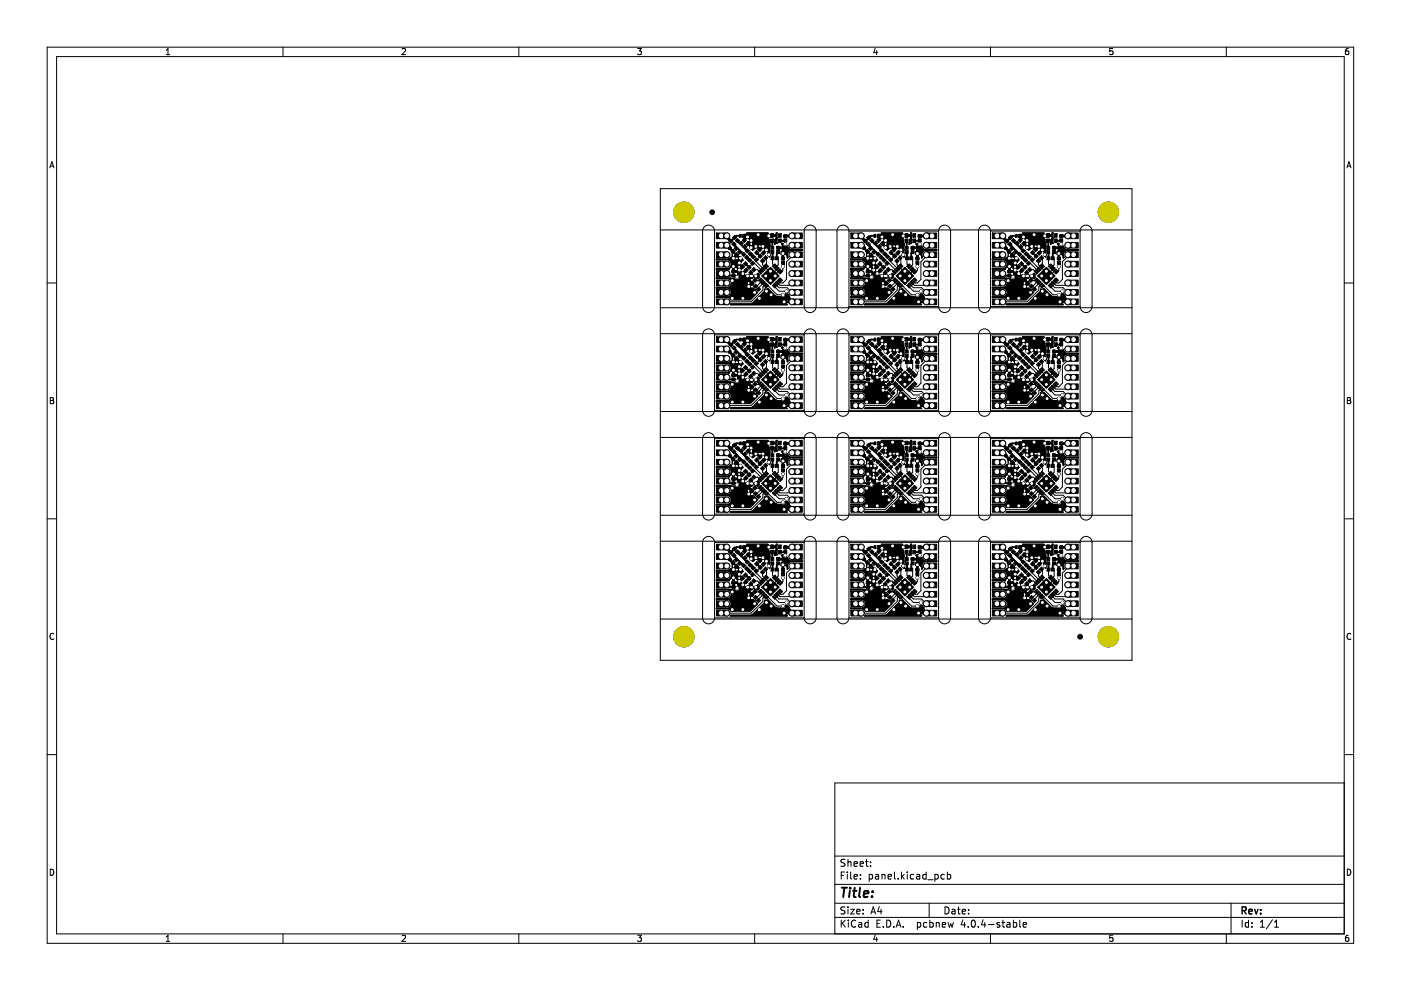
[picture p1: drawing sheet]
<svg xmlns="http://www.w3.org/2000/svg" width="297mm" height="210mm" viewBox="0 0 297 210" stroke-linecap="round" stroke-linejoin="round" font-family="sans-serif">
<g fill="none" stroke="#000" stroke-width=".21">
<path d="M10 10h277v190h-277zM12 12h273v186h-273zM35.2 11.6h.8M35.2 10.7l.4-.4v1.3M60 10v2M85.2 10.4l.5-.1 .3 .4-.8 .9h.8M110 10v2M135.2 10.3h.8l-.4 .5 .3 .1v.6l-.2 .1-.5-.1M160 10v2M185.6 10.2l-.4 1h.9M185.9 10.7v.9M210 10v2"/>
<path d="M235.9 10.3h-.6l-.1 .6 .7-.1v.7l-.2 .1-.5-.1M260 10v2M285.9 10.3l-.4 .1-.2 .2-.1 .7 .3 .3 .4-.1v-.7h-.4l-.3 .2M10.6 35.6l.4-1.3 .4 1.3M10.7 35.2h.6M285.6 35.6l.4-1.3 .4 1.3M285.7 35.2h.6M140 48.8h100M140 40h100v100h-100zM149.5 48a1.27 1.27 0 0 1 1.3-.1 1.27 1.27 0 0 1 .7 1.1v16a1.27 1.27 0 0 1-1.3 1.3 1.27 1.27 0 0 1-1.2-1.3v-16v-.4zM153.7 52l.2 .3h.5l.1 .2v.3M153.7 52l.2-.3h.3l.8 .8 .2 .6"/>
<path d="M153.7 52h.1M154.5 52.8h.1M154.5 52.8l.7 .5M154.5 52h.1M154.8 52.5l.7 .9-.2 .2M155.1 59.9h3.3M155.2 53.3l.1 .3M155.2 53.3h.1M155.3 53.6h.1M155.3 56.8l-.1 .9 .1 .1 1-.1 .1 .2v.2M155.3 56.8h.4M155.4 54.7h.3"/>
<path d="M155.5 56.5v1.1M155.7 56.8l.1-.2 .4 .1 .2 .5-.1 .2h-.6zM155.7 54.7l.5-.4 .4 .4v.2l-.5 .2-.4-.2zM155.8 54.3h-.1M155.9 54.2h.1M156.2 54.1l-.7 .7M156.4 58.1v.1M156.4 58.2a.61 .61 0 0 1 .4 .9 .61 .61 0 0 1-1.1 0l-3.8-.2v.2h1.9a.96 .96 0 0 1 1.3 .9 .96 .96 0 0 1-1.3 .9h-1.9v.2h1.9a.96 .96 0 0 1 1.3 .9 .96 .96 0 0 1-1.3 .9h-1.9v.2h1.9a.9 .9 0 0 1 1.2 .5h4.1l1.5-1.6-.5-.6M156.4 54.3h.1M156.4 54.3l.4 .2M156.5 56.2h.1M156.5 56.2l-1.6-1.7a.92 .92 0 0 1-1.1 .4h-1.9v.2h1.9a.96 .96 0 0 1 1.3 .9 .96 .96 0 0 1-1.3 .9h-1.9v.2h2.4l.3 .1 .2-.5 .4-.1 .1 .2"/>
<path d="M156.5 56.2l-.1 .2 .1 .5 .3 .1 .3-.3 .2 .2-.3 .5 .2 .3 .3 .1 .3-.3 .2 .2-.3 .3 .1 .3 .5 .1 .3-.2 .2 .6 .6 .2-.4 .2v.2l.4 .4h.1l.3 .4-.3 .2-.1-.1-.4 .4v.2l.3 .2h.4l.4 .3M156.8 55.8l.6 .8-.6 .7M156.8 56.1h.1M156.8 54.5l.8 .6-.5 .5M156.8 54.5h.1M157 55.9h.1M157 54.8l-.9-.8-.6 .5h-.2l-.1 .1 2.2 2.2 .1-.1-.5-.8M157.1 55.6l-.1 .3M157.1 55.6h.1M157.2 56.6h.1M157.2 57h.1M157.8 57.5h-.1"/>
<path d="M158.2 57.3l-.7 .7M158.4 49.7h.1M158.4 50.3h.1M158.5 59.7l.3-.1 .4 .5-.4 .4h-.2l-.2-.3zM158.5 58.5l.7-.7 .7 .7h.4M158.5 50.3l-.7 .6M158.7 51.4h.1M158.8 51.2v.1M158.8 51.9a1.67 1.67 0 0 0 .8 1.2l.6-.6h.2M158.8 56.7l.8-.9h.4l1.5 1.6M159.2 51.2h.2l.2 .4-.2 .5h-.2l-.4-.4zM159.3 51l-.7 .7h.2"/>
<path d="M159.8 57.2h.8l.6 .5M159.9 58.8l.8-.9 .3 .3v.6l-.3 .3-.5-.4zM160.3 52.3l.9 .7 .1-.1-2.9-2.8v.5l.3-.1 .3 .3v.2l-.5 .6 .8 .9M160.4 52.5l.5 .2M160.4 52.5h.1M160.6 52.3h.1M160.8 49.8l2.7-.1v-.1l.9 .1 .2-.3h.2v2.2l-.5 .2v-.2M161 58.2h.1M161.1 52.7h.1M161.2 59.3l-.3 .2-.8-.1M161.2 54.3l-.9 .8v.4l1.6 1.5M161.5 52.7h.1"/>
<path d="M161.5 59.6l-1 1.1h-.3M161.7 55.3v.8l1.7 1.7v.7M161.8 52.3l-.7 .6M161.9 60h.1M161.9 60l-1.1 1v.3M162 53.2v.1M162.1 56.6l.3 .2zM162.3 54.7l.2 .2 .1 1.4M162.4 56.8h.1M162.5 53l-.7 .7M162.8 49.4h.1M162.8 49.4h-4.5l.1 .4 2.3 2.2 .5-.1 .3 .2v.2l-.3 .3 .2 .2 .5-.3 .4 .3-.3 .5 .2 .2 .3-.3 .3 .1 .1 .5-.2 .3 .5 .4 .1-.5-.2-.2 .1-.8"/>
<path d="M162.8 49.4l.1 .3M163 49.8v4.2M163 50.8l-.2-.4 .1-.3h.6v.2l.9-.2 .2 .3-.3 .4v.8M163 50.8h.1M163.1 50.8v.8l.2 .1-.1 1.3M163.2 53h.1M163.7 49.9l-.7 .1M163.8 54.8v1.2l.3 .3M164.3 51.6h.1M164.7 51.6h.1M164.7 54.8l.3 .3v1l-.5 .6M164.8 57l-1.4 1.5"/>
<path d="M164.8 60l.6 .5h2l.5-.5M165.1 52.5l-.1 .1M165.2 57.4l-1.1 1.1h-.7M165.7 53.4h-.1M165.9 51.6h.1M165.9 51.6a.6 .6 0 0 0 .3 .7 .6 .6 0 0 0 .7-.2 .94 .94 0 0 0 1.3 .8h1.9v.2h-1.9a.96 .96 0 0 0-1.1 .3 .96 .96 0 0 0 0 1.1l-.2 .2a.65 .65 0 0 0-.6-.8l-.1 .1v.6h.1v.4l-.5 .1-.1-.1 .1-1-.2-.1v-.5M165.9 51.6l-.2 .1 .2 .4-.1 .3h-.6v-.2l-.5 .2 .1 .4 1-.1 .1 .2-.2 .5M166 56.5v.8l-.5 .4M166 53.8v1M166.7 49.8h.1M166.7 49.8l-.4-.1v.2h-.1l.1 .4h.4v-.1M166.7 49.8v.4"/>
<path d="M166.7 50.2h.1M166.9 54.5h.1M167.5 50h.1M167.7 49.7h.4l.2 .3-.2 .3h-.4l-.2-.3zM168.3 50h.1M169 54h-.7l-1.5 1.5v3.8l-.8 .7h-.4l-.4-.4M171 48a1.27 1.27 0 0 1 1.3-.1 1.27 1.27 0 0 1 .7 1.1v16a1.27 1.27 0 0 1-1.2 1.3 1.27 1.27 0 0 1-1.3-1.3v-16l.1-.4zM180 49a1.27 1.27 0 0 0-1.3-1.3 1.27 1.27 0 0 0-1.2 1.3v16a1.27 1.27 0 0 0 1.2 1.3 1.27 1.27 0 0 0 1.3-1.3M180 49v16M180 49h19M180.4 54.9v.2h1.9a.96 .96 0 0 1 1.3 .9 .96 .96 0 0 1-1.3 .9h-1.9M180.4 56.9v.2"/>
<path d="M180.4 58.9v.2M180.4 58.9h.1M180.4 56.9h.1M180.4 54.9h.1M180.4 59.1h1.9a.96 .96 0 0 1 1.3 .9 .96 .96 0 0 1-1.3 .9h-1.9M180.4 54.9h1.9a.92 .92 0 0 0 1.1-.4l1.6 1.7M180.4 59.1h.1M180.4 57.1h.1M183 52.8h.1M183 52.8l.7 .5 .1 .3M183 52h.1M183.3 52.5l.7 .9-.2 .2"/>
<path d="M183.5 52.7v-.2l-.8-.8h-.3l-.2 .3 .2 .3h.5l.1 .2v.3M183.5 52.7h.1M183.5 52.7l.2 .4M183.6 59.9h3.3M183.8 53.6h.1M183.8 56.8l-.1-.2-.4 .1-.2 .5-.3-.1h-2.4M183.8 56.8l-.1 .9 .1 .1 1-.1 .1 .2v.3M183.8 56.8h.4M183.9 54.7h.3M184 56.5v1.1M184.2 54.7l.5-.4 .4 .4v.2l-.5 .2-.4-.2zM184.3 56.6l.5 .3 .1 .3-.1 .2h-.6v-.6z"/>
<path d="M184.4 54.2h.1M184.7 54.1l-.7 .7M184.9 58.2h.1M184.9 58.2a.61 .61 0 0 1 .4 .9 .61 .61 0 0 1-1.1 0l-3.8-.2M184.9 54.3h.1M184.9 54.3l.4 .2M185 56.2h.1M185 56.2l-.1 .2 .1 .5 .3 .1 .3-.3 .2 .2-.3 .5 .3 .4 .4-.3M185.3 56.1h.1M185.3 54.5l.8 .6-.6 .6v.2M185.3 54.5h.1M185.5 55.9h.1"/>
<path d="M185.5 54.8l-.9-.8-.6 .5h-.2l-.1 .1 2.2 2.2 .1-.1-.7-.9M185.5 55.9l.2 .5M185.7 56.6h.1M185.7 57h.1M185.9 56.6l-.6 .7M186.3 57.5l.2 .2-.3 .3v.2l.4 .2 .5-.2 .2 .6 .6 .2-.4 .2v.2l.7 .6 .1 .2-.3 .2-.1-.1-.4 .4v.2l.3 .2h.4l.4 .3M186.3 57.5h-.1M186.7 57.3l-.7 .7M186.9 49.7h.1M186.9 50.3h.1M187 59.7l.3-.1 .4 .5-.4 .4h-.2l-.2-.3zM187 58.5l.7-.7 .7 .7h.4"/>
<path d="M187 50.3l-.7 .6M187.1 51.7h.2M187.2 51.4h.1M187.3 51.3l-.3 .3 .8 .9M187.3 51.2l.2-.4-.3-.3-.3 .1v-.5l2.9 2.8-.1 .1-.8-.5M187.3 51.2v.1M187.3 51.9l.2 .4M187.3 56.7l.8-.9h.4l1.5 1.6M187.5 52.3h.1M187.5 52.3l.6 .8 .6-.6h.2M187.7 51.2h.2l.2 .4-.2 .5h-.2l-.4-.4zM187.8 51l-.7 .7"/>
<path d="M188.3 57.2h.8l.6 .5M188.4 58.8l.8-.9 .3 .3v.6l-.3 .3-.5-.4zM188.8 52.3l.8 .6 .7-.6M188.9 52.5h.1M189.1 52.3h.1M189.3 49.8l2.7-.1v-.1l.9 .1 .2-.3h.2v2.2l-.5 .2v-1l.3-.4-.2-.3h-.6v.2l-.9-.2-.1 .2 .3 .5v.8l.2 .1-.1 1.3M189.5 58.2h.1M189.6 52.7h.1M189.7 59.3l-.3 .2-.8-.1M189.7 54.3l-.9 .8v.4l1.6 1.5M190 52.7h.1M190 59.6l-1 1.1h-.3"/>
<path d="M190.2 55.3v.8l1.7 1.7v.7M190.4 60h.1M190.4 60l-1.1 1v.3M190.6 56.6l.3 .2zM190.8 54.7l.2 .2 .1 1.4M190.9 56.8h.1M191 53l-.7 .7M191.3 49.4h.1M191.3 49.4h-4.5l.1 .4 2.3 2.2 .5-.1 .3 .2v.2l-.3 .3 .2 .2 .5-.3 .4 .3-.3 .5 .2 .2 .3-.3 .3 .1 .1 .5-.2 .3 .5 .4 .1-.5-.2-.2 .1-.8M191.3 49.4l.1 .3M191.5 49.8v4.2M191.7 53h.1"/>
<path d="M192.2 49.9l-.7 .1M192.3 54.8v1.2l.3 .3M193.2 51.6h.1M193.2 54.8l.3 .3v1l-.5 .6M193.3 57l-1.4 1.5M193.3 60l.6 .5h2l.5-.5M193.6 52.5l-.1 .1M193.7 57.4l-1.1 1.1h-.7M194.4 51.6h.1M194.4 51.6a.6 .6 0 0 0 .3 .7 .6 .6 0 0 0 .7-.2 .94 .94 0 0 0 1.3 .8h1.9M194.4 51.6l-.2 .1 .2 .4-.1 .3-1-.2-.1 .5 .1 .1 1-.1 .1 .2-.3 .5v.5l.2 .1v.6h-.1l.1 .5 .5-.1-.1-1 .2-.1a.67 .67 0 0 1 .5 .8l.2-.2M194.5 56.5v.8l-.5 .4"/>
<path d="M194.5 53.8v1M195.2 49.8h.1M195.2 49.8l-.4-.1v.2h-.1l.1 .4h.4v-.1M195.2 50.2h.1M195.2 49.8v.4M195.4 54.5h.1M195.6 54.5h.1M196 50l.2-.3h.4l.2 .3M196 50h.1M196.8 50h.1M196.8 50l-.2 .3h-.4l-.2-.3M197.5 54h-.7l-1.5 1.5v3.8l-.8 .7h-.4l-.4-.4"/>
<path d="M198.6 53.1h-1.9a.96 .96 0 0 0-1.1 .3 .96 .96 0 0 0 0 1.1M198.6 53.1h.1M198.6 52.9h.1M198.6 52.9v.2M199 49a1.27 1.27 0 0 1 1.3-1.3 1.27 1.27 0 0 1 1.2 1.3v16a1.27 1.27 0 0 1-1.2 1.3 1.27 1.27 0 0 1-1.3-1.3M199 49v16M210 49a1.27 1.27 0 0 0-1.3-1.3 1.27 1.27 0 0 0-1.2 1.3v16a1.27 1.27 0 0 0 1.2 1.3 1.27 1.27 0 0 0 1.3-1.3M210 49v16M210 49h19M210.4 54.9v.2h1.9a.96 .96 0 0 1 1.3 .9 .96 .96 0 0 1-1.3 .9h-1.9M210.4 56.9v.2M210.4 58.9v.2"/>
<path d="M210.4 58.9h.1M210.4 56.9h.1M210.4 54.9h.1M210.4 59.1h1.9a.96 .96 0 0 1 1.3 .9 .96 .96 0 0 1-1.3 .9h-1.9M210.4 54.9h1.9a.92 .92 0 0 0 1.1-.4l1.6 1.7M210.4 59.1h.1M210.4 57.1h.1M212.2 52l.2-.3h.3l.8 .8v.2M212.2 52l.2 .3h.5l.1 .2v.3M212.2 52h.1M213 52.8h.1M213 52.8l.7 .5 .1 .3"/>
<path d="M213 52h.1M213.3 52.5l.6 .8M213.5 52.7h.1M213.5 52.7l.5 .7-.2 .2M213.6 59.9h3.3M213.8 53.6h.1M213.8 56.8l-.1 .9 .1 .1 1-.1 .1 .2v.3M213.8 56.8h.4M213.8 56.8l-.1-.2-.4 .1-.2 .5-.3-.1h-2.4M213.9 54.7h.3M214 54.8l.7-.7 .8 .7M214 56.5v1.1"/>
<path d="M214.2 54.7l.5-.4 .4 .4v.2l-.5 .2-.4-.2zM214.3 54.3h-.1M214.3 56.6l.5 .3 .1 .3-.1 .2h-.6v-.6zM214.4 54.2h.1M214.9 58.2h.1M214.9 58.2a.61 .61 0 0 1 .4 .9 .61 .61 0 0 1-1.1 0l-3.8-.2M214.9 54.3h.1M214.9 54.3l-.3-.3-.6 .5h-.2l-.1 .1 2.2 2.2 .1-.1-.5-.8M214.9 54.3l.4 .2M215 56.2h.1M215 56.2l-.1 .2 .1 .5 .3 .1 .3-.3 .1 .3M215.3 55.8l.6 .8-.6 .7"/>
<path d="M215.3 56.1h.1M215.3 54.5l.8 .6-.6 .6v.2M215.3 54.5h.1M215.5 55.9h.1M215.7 56.6h.1M215.7 57l-.2 .4 .3 .4 .5-.3 .2 .2-.3 .3 .1 .3 .5 .1 .3-.2 .2 .6 .6 .2-.4 .2v.2l.4 .4h.1l.3 .4-.3 .2-.1-.1-.4 .4v.2M215.7 57h.1M216.3 57.5h-.1M216.7 57.3l-.7 .7M216.9 49.7h.1M216.9 50.3h.1M217 59.7l.3-.1 .4 .5-.4 .4h-.2l-.2-.3z"/>
<path d="M217 50.3l-.7 .6M217 58.5l.7-.7 .7 .7h.4M217.1 51.7h.2M217.2 51.4h.1M217.3 51.2v.1M217.3 56.7l.8-.9h.4l1.5 1.6M217.5 52.3h.1M217.5 52.3l.6 .8 .4-.4a.57 .57 0 0 1 .9 0M217.7 51.2h.2l.2 .4-.2 .5h-.2l-.4-.4zM217.8 51l-.7 .7 .7 .8M218.3 57.2h.8l.6 .5M218.4 58.8l.8-.9 .3 .3v.6l-.3 .3-.5-.4z"/>
<path d="M218.8 52.3l.9 .7 .1-.1-2.9-2.8v.5l.3-.1 .3 .3v.2l-.5 .6 .5 .7M219.1 52.3h.1M219.3 49.8l2.7-.1v-.1l.9 .1 .2-.3h.2v2.2l-.5 .2v-1l.3-.4-.2-.3h-.6v.2l-.9-.2-.1 .2 .3 .5v.8l.2 .1-.1 1.3M219.5 58.2h.1M219.6 52.7h.1M219.7 59.3l-.3 .2-.8-.1M219.7 54.3l-.9 .8v.4l1.6 1.5M220 59.6l-1 1.1h-.3M220.2 55.3v.8l1.7 1.7v.7M220.3 52.3l-.7 .6M220.4 60h.1M220.4 60l-1.1 1v.3"/>
<path d="M220.5 53.2v.1M220.6 56.6l.3 .2M220.8 54.7l.2 .2 .1 1.4M220.9 56.8h.1M220.9 56.8h-.1M221 53l-.7 .7M221.3 49.4h.1M221.3 49.4h-4.5l.1 .4 2.3 2.2 .5-.1 .3 .2v.2l-.3 .3 .2 .2 .5-.3 .4 .3-.3 .5 .2 .2 .3-.3 .3 .1 .1 .5-.2 .3 .5 .4 .1-.5-.2-.2 .1-.8M221.3 49.4l.1 .3M221.5 49.8v4.2M221.7 53h.1M222.2 49.9l-.7 .1"/>
<path d="M222.3 54.8v1.2l.3 .3M223.2 51.6h.1M223.2 54.8l.3 .3v1l-.5 .6M223.3 57l-1.4 1.5M223.3 60l.6 .5h2l.5-.5M223.6 52.5l-.1 .1M223.7 57.4l-1.1 1.1h-.7M224.4 51.6h.1M224.4 51.6a.6 .6 0 0 0 .3 .7 .6 .6 0 0 0 .7-.2 .94 .94 0 0 0 1.3 .8h1.9M224.4 51.6l-.2 .1 .2 .4-.1 .3-1-.2-.1 .5 .1 .1 1-.1 .1 .2-.3 .5v.5l.2 .1v.6h-.1l.1 .5 .5-.1-.1-1 .2-.1a.67 .67 0 0 1 .5 .8l.2-.2M224.5 56.5v.8l-.5 .4M224.5 53.8v1"/>
<path d="M225.2 49.8h.1M225.2 49.8l-.4-.1v.2h-.1l.1 .4h.4v-.1M225.2 50.2h.1M225.2 49.8v.4M225.4 54.5h.1M225.6 54.5h.1M226 50l.2 .3h.4l.2-.3-.2-.3h-.4l-.2 .3M226.8 50h.1M227.5 54h-.7l-1.5 1.5v3.8l-.8 .7h-.4l-.4-.4M228.6 53.1h-1.9a.96 .96 0 0 0-1.1 .3 .96 .96 0 0 0 0 1.1M228.6 53.1h.1M228.6 52.9h.1"/>
<path d="M228.6 52.9v.2M229 49a1.27 1.27 0 0 1 1.3-1.3 1.27 1.27 0 0 1 1.2 1.3v16a1.27 1.27 0 0 1-1.2 1.3 1.27 1.27 0 0 1-1.3-1.3M229 49v16M10 60h2M140 70.8h100M140 65.3h100M151.5 71a1.27 1.27 0 0 0-1.3-1.3 1.27 1.27 0 0 0-1.2 1.3v16a1.27 1.27 0 0 0 1.2 1.3 1.27 1.27 0 0 0 1.3-1.3M151.5 71v16M151.5 71h19M153.7 74l.2 .3h.5l.1 .2v.3M153.7 74l.2-.3h.3l.8 .8 .2 .6M153.7 74h.1"/>
<path d="M154.5 74.8h.1M154.5 74.8l.7 .5 .1 .3M154.5 74h.1M154.8 74.5l.7 .9-.2 .2M155.3 63.3h2.2M155.3 75.6h.1M155.3 78.8l-.1 .9 .1 .1 1-.1 .1 .2v.2M155.3 78.8h.4M155.4 76.7h.3M155.5 78.5v1.1M155.7 78.8l.1-.2 .4 .1 .2 .5-.1 .2h-.6zM155.7 76.7l.5-.4 .4 .4v.2l-.5 .2-.4-.2z"/>
<path d="M155.8 76.3h-.1M155.9 76.2h.1M156.2 76.1l-.7 .7M156.4 76.3h.1M156.4 76.3l.4 .2M156.5 78.2h.1M156.5 78.2l-1.6-1.7a.92 .92 0 0 1-1.1 .4h-1.9v.2h1.9a.96 .96 0 0 1 1.3 .9 .96 .96 0 0 1-1.3 .9h-1.9v.2h2.4l.3 .1 .2-.5 .4-.1 .1 .2M156.5 78.2l-.1 .2 .1 .5 .3 .1 .3-.3 .2 .2-.3 .5 .2 .3 .3 .1 .3-.3 .2 .2-.3 .3 .1 .3 .5 .1 .3-.2 .2 .6 .6 .2-.4 .2v.2l.7 .6 .1 .2-.3 .2-.1-.1-.4 .4v.2l.3 .2h.4l.4 .3M156.8 77.8l.6 .8-.6 .7M156.8 78.1h.1M156.8 76.5l.8 .6-.5 .5M156.8 76.5h.1"/>
<path d="M157 77.9h.1M157 76.8l-.9-.8-.6 .5h-.2l-.1 .1 2.2 2.2 .1-.1-.5-.8M157.1 77.6l-.1 .3M157.1 77.6h.1M157.2 78.6h.1M157.2 79h.1M157.8 79.5h-.1M158.2 79.3l-.7 .7M158.4 71.7h.1M158.4 72.3h.1M158.5 72.3l-.7 .6M158.6 73.7l.7 .8"/>
<path d="M158.6 73.7l-.1-.1 .5-.6v-.2l-.3-.3-.3 .1v-.5l2.9 2.8-.1 .1-.9-.7M158.6 73.7h.2M158.7 73.4h.1M158.8 73.2v.1M158.8 73.9a1.67 1.67 0 0 0 .8 1.2l.6-.6h.2M158.8 78.7l.8-.9h.4l1.5 1.6M159.2 73.2h.2l.2 .4-.2 .5h-.2l-.4-.4zM159.3 73l-.7 .7M159.4 60.1l-.6 .7 1.2 1.2M159.8 79.2h.8l.6 .5M160.1 61.4h.1M160.4 74.5l.5 .2"/>
<path d="M160.4 74.5h.1M160.6 74.3h.1M160.8 71.8l2.7-.1v-.1l.9 .1 .2-.3h.2v2.2l-.5 .2v-.2M161.1 74.7h.1M161.2 76.3l-.9 .8v.4l1.6 1.5M161.5 74.7h.1M161.7 77.3v.8l1.7 1.7v.7M161.8 74.3l-.7 .6M162 75.2v.1M162.1 78.6l.3 .2zM162.2 61.3l-.1 .5-2.7 2.6h-4.4l-.2 .2h12.1l-.3-.6 .1-.5 .2-.1 .8 .9h.4l.2-.3M162.2 61.3h.1"/>
<path d="M162.2 61.3l.2 .1 .4-.2 1.6 1.6M162.2 60.3l-.4 .5v.7l-2.5 2.5h-6.4M162.3 76.7l.2 .2 .1 1.4M162.4 78.8h.1M162.5 61.8l-1.5 1.5M162.5 75l-.7 .7M162.6 60.7l.4 .1 1.8 1.7h1.2M162.8 71.4h.1M162.8 71.4l.1 .3M162.8 71.4h-4.5l.1 .4 2.3 2.2 .5-.1 .3 .2v.2l-.3 .3 .2 .2 .5-.3 .4 .3-.3 .5 .2 .2 .3-.3 .3 .1 .1 .5-.2 .3 .5 .4 .1-.5-.2-.2 .1-.8M163 71.8v4.2M163 72.8l-.2-.4 .1-.3h.6v.2l.9-.2 .2 .3-.3 .4v.8"/>
<path d="M163 72.8h.1M163.1 72.8v.8l.2 .1-.1 1.3M163.2 75h.1M163.5 62.5l1.5 1.5h1.3M163.7 71.9l-.7 .1M163.8 76.8v1.2l.3 .3M164.1 60.7l1.1 1.1h1.6M164.3 73.6h.1M164.4 62.8h.1M164.4 62.8l1.2 .1a.6 .6 0 0 0 .7 .1 .6 .6 0 0 0 .3-.7h.4l.4 .5 .1 .7 .1 .2h.5l.2 .3M164.5 60.3l.6 .7h1.8l1 1M164.7 76.8l.3 .3v1l-.5 .6"/>
<path d="M164.7 73.6h.1M164.8 79l-1.4 1.5M165.1 74.5l-.1 .1M165.2 79.4l-1.1 1.1h-.7M165.6 75.9h.1M165.6 75.4v.5M165.7 75.4h-.1M165.9 73.6h.1M165.9 73.6a.6 .6 0 0 0 .3 .7 .6 .6 0 0 0 .7-.2 .94 .94 0 0 0 1.3 .8h1.9v.2h-1.9a.96 .96 0 0 0-1.1 .3 .96 .96 0 0 0 0 1.1l-.2 .2a.65 .65 0 0 0-.6-.8l-.1 .1v.6h.1v.4l-.1 .1-.5-.1 .1-1-.2-.1M165.9 73.6l-.2 .1 .2 .4-.1 .3h-.6v-.2l-.5 .2 .1 .4 1-.1 .1 .2-.2 .5M166 75.8v1M166 78.5v.8l-.5 .4"/>
<path d="M166.7 71.8h.1M166.7 71.8l-.4-.1v.2h-.1l.1 .4h.4v-.1M166.7 71.8v.4M166.7 72.2h.1M166.9 76.5h.1M167.5 72l.2 .3h.4l.2-.3-.2-.3h-.4l-.2 .3M167.5 64h.1M168.3 64h.1M168.3 72h.1M168.8 62h.2M169 76h-.7l-1.5 1.5v3.8l-.8 .7h-.4l-.4-.4M170.5 71a1.27 1.27 0 0 1 1.3-1.3 1.27 1.27 0 0 1 1.2 1.3v16a1.27 1.27 0 0 1-1.2 1.3 1.27 1.27 0 0 1-1.3-1.3"/>
<path d="M170.5 71v16M180 71a1.27 1.27 0 0 0-1.3-1.3 1.27 1.27 0 0 0-1.2 1.3v16a1.27 1.27 0 0 0 1.2 1.3 1.27 1.27 0 0 0 1.3-1.3M180 71h19M180 71v16M180 65h19M180.4 60.9v.2M180.4 62.9v.2M180.4 76.9v.2h1.9a.96 .96 0 0 1 1.3 .9 .96 .96 0 0 1-1.3 .9h-1.9M180.4 78.9v.2M180.4 62.9h.1M180.4 60.9h.1M180.4 78.9h.1"/>
<path d="M180.4 76.9h.1M180.4 61.1h1.9a.96 .96 0 0 1 1.3 .9 .96 .96 0 0 1-1.3 .9h-1.9M180.4 76.9h1.9a.92 .92 0 0 0 1.1-.4l1.6 1.7M180.4 63.1h.1M180.4 61.1h.1M180.4 79.1h.1M182.2 74l.2 .3h.5l.1 .2v.3M182.2 74l.2-.3h.3l.8 .8v.2M182.2 74h.1M183 74.8h.1M183 74.8l.7 .5 .1 .3M183 74h.1"/>
<path d="M183.3 74.5l.7 .9-.2 .2M183.5 74.7h.1M183.5 74.7l.2 .4M183.8 63.3h2.2M183.8 75.6h.1M183.8 78.8l-.1-.2-.4 .1-.2 .5-.3-.1h-2.4M183.8 78.8l-.1 .9 .1 .1 1-.1 .1 .2v.3M183.8 78.8h.4M183.9 76.7h.3M184 78.5v1.1M184.2 76.7l.5-.4 .4 .4v.2l-.5 .2-.4-.2zM184.3 76.3h-.1"/>
<path d="M184.3 78.6l.5 .3 .1 .3-.1 .2h-.6v-.6zM184.4 76.2h.1M184.7 76.1l-.7 .7M184.9 76.3h.1M184.9 76.3l.4 .2M185 78.2h.1M185 78.2l-.1 .2 .1 .5 .3 .1 .3-.3 .2 .2-.3 .3 .1 .3 .4 .3 .3-.3 .2 .2-.3 .3 .1 .3 .5 .1 .3-.2 .2 .6 .6 .2-.4 .2v.2l.7 .6 .1 .2-.3 .2-.1-.1-.4 .4v.2l.3 .2h.4l.4 .3M185.3 78.1h.1M185.3 76.5l.8 .6-.6 .6v.2M185.3 76.5h.1M185.5 77.9h.1M185.5 76.8l-.9-.8-.6 .5h-.2l-.1 .1 2.2 2.2 .1-.1-.7-.9"/>
<path d="M185.5 77.9l.2 .5M185.7 78.6h.1M185.7 79h.1M185.9 78.6l-.6 .7M186.3 79.5h-.1M186.7 79.3l-.7 .7M186.9 71.7h.1M186.9 72.3h.1M187 72.3l-.7 .6M187.1 73.7h.2M187.2 73.4h.1M187.3 73.2v.1"/>
<path d="M187.3 73.9l.2 .4M187.3 78.7l.8-.9h.4l1.5 1.6M187.5 74.3h.1M187.5 74.3l.6 .8 .6-.6h.2M187.7 73.2h.2l.2 .4-.2 .5h-.2l-.4-.4zM187.8 74.5l-.8-.9 .5-.6v-.2l-.3-.3-.3 .1v-.5l2.9 2.8-.1 .1-.8-.5M187.8 73l-.7 .7M187.9 60.1l-.6 .7 1.2 1.2M188.3 79.2h.8l.6 .5M188.6 61.4h.1M188.6 61.4l.5 .6-1.5 1.6h-4.1a.9 .9 0 0 0-1.2-.5h-1.9M188.8 74.3l.8 .6 .7-.6"/>
<path d="M188.9 74.5h.1M189.1 74.3h.1M189.3 71.8l2.7-.1v-.1l.9 .1 .2-.3h.2v2.2l-.5 .2v-1l.3-.4-.2-.3h-.6v.2l-.9-.2-.1 .2 .3 .5v.8l.2 .1-.1 1.3M189.6 74.7h.1M189.7 76.3l-.9 .8v.4l1.6 1.5M190 74.7h.1M190.2 77.3v.8l1.7 1.7v.7M190.5 75.2v.1M190.6 78.6l.3 .2zM190.7 60.3l-.4 .5v.7l-2.5 2.5h-6.4M190.8 76.7l.2 .2 .1 1.4M190.9 78.8h.1"/>
<path d="M191 61.8l-1.5 1.5M191 75l-.7 .7M191.1 60.7l.4 .1 1.8 1.7h1.2M191.3 71.4h.1M191.3 71.4h-4.5l.1 .4 2.3 2.2 .5-.1 .3 .2v.2l-.3 .3 .2 .2 .5-.3 .4 .3-.3 .5 .2 .2 .3-.3 .3 .1 .1 .5-.2 .3 .5 .4 .1-.5-.2-.2 .1-.8M191.3 71.4l.1 .3M191.5 71.8v4.2M191.7 75h.1M192 62.5l1.5 1.5h1.3M192.2 71.9l-.7 .1M192.3 76.8v1.2l.3 .3M192.6 60.7l1.1 1.1h1.6"/>
<path d="M192.9 62.8h.1M192.9 62.8l-1.6-1.6-.4 .2-.2-.1-.1 .5-2.7 2.6h-4.4l-.2 .2h12.1l-.3-.6 .1-.5 .2-.1 .8 .9h.4l.2-.3M192.9 62.8l1.2 .1a.6 .6 0 0 0 .7 .1 .6 .6 0 0 0 .3-.7h.4l.4 .5 .1 .7 .1 .2h.5l.2 .3M193 60.3l.6 .7h1.8l1 1M193.2 76.8l.3 .3v1l-.5 .6M193.2 73.6h.1M193.3 79l-1.4 1.5M193.6 74.5l-.1 .1M193.7 79.4l-1.1 1.1h-.7M194.1 75.9l.2 .1v.6h-.1l.1 .5 .5-.1-.1-1 .2-.1a.67 .67 0 0 1 .5 .8l.2-.2M194.1 75.9h.1M194.4 73.6h.1"/>
<path d="M194.4 73.6a.6 .6 0 0 0 .3 .7 .6 .6 0 0 0 .7-.2 .94 .94 0 0 0 1.3 .8h1.9M194.4 73.6l-.2 .1 .2 .4-.1 .3h-.6v-.2l-.5 .2 .1 .4 1-.1 .1 .2-.3 .5v.5M194.5 75.8v1M194.5 78.5v.8l-.5 .4M195.2 71.8h.1M195.2 71.8l-.4-.1v.2h-.1l.1 .4h.4v-.1M195.2 72.2h.1M195.2 71.8v.4M195.4 76.5h.1M195.6 76.5h.1M196 72l.2 .3h.4l.2-.3M196.8 72h.1"/>
<path d="M196.8 72l-.2-.3h-.4l-.2 .3M197.3 62h.2M197.5 76h-.7l-1.5 1.5v3.8l-.8 .7h-.4l-.4-.4M198.6 75.1h-1.9a.96 .96 0 0 0-1.1 .3 .96 .96 0 0 0 0 1.1M198.6 75.1h.1M198.6 74.9v.2M198.6 74.9h.1M199 71a1.27 1.27 0 0 1 1.3-1.3 1.27 1.27 0 0 1 1.2 1.3v16a1.27 1.27 0 0 1-1.2 1.3 1.27 1.27 0 0 1-1.3-1.3M199 71v16M210 71a1.27 1.27 0 0 0-1.3-1.3 1.27 1.27 0 0 0-1.2 1.3v16a1.27 1.27 0 0 0 1.2 1.3 1.27 1.27 0 0 0 1.3-1.3M210 71v16M210 71h19"/>
<path d="M210 65h19M210.4 76.9v.2h1.9a.96 .96 0 0 1 1.3 .9 .96 .96 0 0 1-1.3 .9h-1.9M210.4 60.9v.2M210.4 62.9v.2M210.4 78.9v.2M210.4 62.9h.1M210.4 60.9h.1M210.4 78.9h.1M210.4 76.9h.1M210.4 61.1h1.9a.96 .96 0 0 1 1.3 .9 .96 .96 0 0 1-1.3 .9h-1.9M210.4 76.9h1.9a.92 .92 0 0 0 1.1-.4l1.6 1.7M210.4 63.1h.1"/>
<path d="M210.4 61.1h.1M210.4 79.1h.1M213 74.8h.1M213 74.8l.7 .5 .1 .3M213 74l.5 .5v.2M213 74h.1M213 74l-.3-.3h-.3l-.2 .3 .2 .3h.5l.1 .2v.3M213.3 74.5l.6 .8M213.5 64.4h4.4l2.7-2.6 .1-.5 .2 .1 .4-.2 1.8 1.7h1a.6 .6 0 0 0 .7 .1 .6 .6 0 0 0 .3-.7h.4l.4 .5 .1 .7 .1 .2h.5l.2 .3-.2 .3h-.4l-.8-.9-.2 .1-.1 .5 .3 .6h-12.1zM213.5 74.7h.1M213.5 74.7l.5 .7-.2 .2M213.8 63.3h2.2"/>
<path d="M213.8 75.6h.1M213.8 78.8l-.1 .9 .1 .1 1-.1 .1 .2v.3M213.8 78.8h.4M213.8 78.8l-.1-.2-.4 .1-.2 .5-.3-.1h-2.4M213.9 76.7h.3M214 76.8l.7-.7 .8 .7M214 78.5v1.1M214.2 76.7l.5-.4 .4 .4v.2l-.5 .2-.4-.2zM214.3 76.3h-.1M214.3 78.6l.5 .3 .1 .3-.1 .2h-.6v-.6zM214.4 76.2h.1M214.9 76.3h.1"/>
<path d="M214.9 76.3l-.3-.3-.6 .5h-.2l-.1 .1 2.2 2.2 .1-.1-.7-.9M214.9 76.3l.4 .2M215 78.2h.1M215 78.2l-.1 .2 .1 .5 .3 .1 .3-.3 .2 .2-.3 .3 .1 .3 .4 .3 .3-.3 .2 .2-.3 .3 .1 .3 .5 .1 .3-.2 .2 .6 .6 .2-.4 .2v.2l.7 .6 .1 .2-.3 .2-.1-.1-.4 .4v.2l.3 .2h.4l.4 .3M215.3 78.1h.1M215.3 76.5l.8 .6-.6 .6v.2M215.3 76.5h.1M215.5 77.9h.1M215.5 77.9l.2 .5M215.7 78.6h.1M215.7 79h.1M215.9 78.6l-.6 .7"/>
<path d="M216.3 79.5h-.1M216.7 79.3l-.7 .7M216.9 71.7h.1M216.9 72.3h.1M217 72.3l-.7 .6M217.1 73.7h.2M217.2 73.4h.1M217.3 73.2v.1M217.3 78.7l.8-.9h.4l1.5 1.6M217.5 74.3h.1M217.5 74.3l.6 .8 .6-.6h.2M217.6 61l.6 .1 .4 .3"/>
<path d="M217.7 73.2h.2l.2 .4-.2 .5h-.2l-.4-.4zM217.8 73l-.7 .7 .7 .8M217.9 60.1l-.6 .7 1.2 1.2M218.3 79.2h.8l.6 .5M218.6 61.4h.1M218.6 61.4l.5 .6-1.5 1.6h-4.1a.9 .9 0 0 0-1.2-.5h-1.9M218.8 74.3l.9 .7 .1-.1-2.9-2.8v.5l.3-.1 .3 .3v.2l-.5 .6 .5 .7M218.9 74.5h.1M218.9 74.5l.5 .2M219.1 74.3h.1M219.3 71.8l2.7-.1v-.1l.9 .1 .2-.3h.2v2.2l-.5 .2v-1l.3-.4-.2-.3h-.6v.2l-.9-.2-.1 .2 .3 .5v.8l.2 .1-.1 1.3M219.6 74.7h.1"/>
<path d="M219.7 76.3l-.9 .8v.4l1.6 1.5M220 74.7h.1M220.2 77.3v.8l1.7 1.7v.7M220.3 74.3l-.7 .6M220.5 75.2v.1M220.6 78.5l.3 .3M220.7 60.3l-.4 .5v.7l-2.5 2.5h-6.4M220.8 76.7l.2 .2 .1 1.4M220.9 78.8h.1M221 61.8l-1.5 1.5M221 75l-.7 .7M221.1 60.7l.4 .1 1.8 1.7h1.2"/>
<path d="M221.3 71.4h.1M221.3 71.4h-4.5l.1 .4 2.3 2.2 .5-.1 .3 .2v.2l-.3 .3 .2 .2 .5-.3 .4 .3-.3 .5 .2 .2 .3-.3 .3 .1 .1 .5-.2 .3 .5 .4 .1-.5-.2-.2 .1-.8M221.3 71.4l.1 .3M221.5 71.8v4.2M221.7 75h.1M222 62.5l1.5 1.5h1.3M222.2 71.9l-.7 .1M222.3 76.8v1.2l.3 .3M222.6 60.7l1.1 1.1h1.6M222.9 62.8h.1M223 60.3l.6 .7h1.8l1 1M223.2 76.8l.3 .3v1l-.5 .6"/>
<path d="M223.2 73.6h.1M223.3 79l-1.4 1.5M223.6 74.5l-.1 .1M223.7 79.4l-1.1 1.1h-.7M224.1 75.9l.2 .1v.6h-.1l.1 .5 .5-.1-.1-1 .2-.1a.67 .67 0 0 1 .5 .8l.2-.2M224.1 75.9h.1M224.4 73.6h.1M224.4 73.6a.6 .6 0 0 0 .3 .7 .6 .6 0 0 0 .7-.2 .94 .94 0 0 0 1.3 .8h1.9M224.4 73.6l-.2 .1 .2 .4-.1 .3h-.6v-.2l-.5 .2 .1 .4 1-.1 .1 .2-.3 .5v.5M224.5 75.8v1M224.5 78.5v.8l-.5 .4M225.2 71.8h.1"/>
<path d="M225.2 71.8l-.4-.1v.2h-.1l.1 .4h.4v-.1M225.2 72.2h.1M225.2 71.8v.4M225.4 76.5h.1M225.6 76.5h.1M226 72l.2-.3h.4l.2 .3M226 72h.1M226 64h.1M226.8 72h.1M226.8 72l-.2 .3h-.4l-.2-.3M226.8 64h.1M227.3 62h.2"/>
<path d="M227.5 76h-.7l-1.5 1.5v3.8l-.8 .7h-.4l-.4-.4M228.6 75.1h-1.9a.96 .96 0 0 0-1.1 .3 .96 .96 0 0 0 0 1.1M228.6 75.1h.1M228.6 74.9v.2M228.6 74.9h.1M229 71a1.27 1.27 0 0 1 1.3-1.3 1.27 1.27 0 0 1 1.2 1.3v16a1.27 1.27 0 0 1-1.2 1.3 1.27 1.27 0 0 1-1.3-1.3M229 71v16M285 60h2M10.7 84.3h.4l.2 .2-.2 .4 .2 .1 .1 .3-.2 .3h-.5zM10.7 84.9h.4M140 92.8h100M140 87.3h100"/>
<path d="M151.5 93a1.27 1.27 0 0 0-1.3-1.3 1.27 1.27 0 0 0-1.2 1.3v16a1.27 1.27 0 0 0 1.2 1.3 1.27 1.27 0 0 0 1.3-1.3M151.5 93v16M151.5 87h19M151.5 93h19M153.7 96l.2-.3h.3l.8 .8 .1 .4 .4 .5-.2 .2M153.7 96l.2 .3h.5l.1 .2v.3M153.7 96h.1M154.5 96.8h.1M154.5 96.8l.7 .5 .1 .3M154.5 96h.1M154.8 96.5l.6 .8M155.1 81.9h3.3"/>
<path d="M155.3 85.3h2.2M155.3 97.6h.1M155.4 98.7h.3M155.5 98.8l.7-.7 .8 .7M155.7 98.7l.5-.4 .4 .4v.2l-.5 .2-.4-.2zM155.8 98.3h-.1M155.9 98.2h.1M156.4 80.2h.1M156.4 80.2a.61 .61 0 0 1 .4 .9 .61 .61 0 0 1-1.1 0l-3.8-.2v.2h1.9a.96 .96 0 0 1 1.3 .9 .96 .96 0 0 1-1.3 .9h-1.9v.2h1.9a.96 .96 0 0 1 1.3 .9 .96 .96 0 0 1-1.3 .9h-1.9v.2h1.9a.9 .9 0 0 1 1.2 .5h4.1l1.5-1.6-.5-.6M156.4 98.3h.1M156.4 98.3l-.3-.3-.6 .5h-.2l-.1 .1 2.2 2.2 .1-.1-.5-.8M156.4 98.3l.4 .2"/>
<path d="M156.8 99.8l.6 .8-.6 .7M156.8 98.5l.8 .6-.5 .5M156.8 98.5h.1M157 99.9h.1M157.1 99.6l-.1 .3M157.1 99.6h.1M158.4 93.7h.1M158.4 94.3h.1M158.5 81.7l.3-.1 .4 .5-.4 .4h-.2l-.2-.3zM158.5 80.5l.7-.7 .7 .7h.4M158.5 94.3l-.7 .6M158.6 95.7l.7 .8"/>
<path d="M158.6 95.7h.2M158.7 95.4h.1M158.8 95.2v.1M159.2 95.2h.2l.2 .4-.2 .5h-.2l-.4-.4zM159.3 95l-.7 .7M159.4 82.1l-.6 .7 1.2 1.2M159.9 80.8l.8-.9 .3 .3v.6l-.3 .3-.5-.4zM160.1 83.4h.1M160.3 96.3l.9 .7 .1-.1-2.9-2.8v.5l.3-.1 .3 .3v.2l-.5 .6 .3 .3a1.67 1.67 0 0 0 .8 1.2l.6-.6h.2M160.4 96.5l.5 .2M160.4 96.5h.1M160.6 96.3h.1"/>
<path d="M160.8 93.8l2.7-.1v-.1l.9 .1 .2-.3h.2v2.2l-.5 .2v-.2M161 80.2h.1M161.1 96.7h.1M161.2 81.3l-.3 .2-.8-.1M161.2 98.3l-.9 .8v.4l1.6 1.5M161.5 96.7h.1M161.5 81.6l-1 1.1h-.3M161.7 99.3v.8l1.7 1.7v.7M161.8 96.3l-.7 .6M161.9 82h.1M161.9 82l-1.1 1v.3M162 97.2v.1"/>
<path d="M162.2 83.3h.1M162.2 83.3l-.1 .5-2.7 2.6h-4.4l-.2 .2h12.1l-.3-.6 .1-.5 .2-.1 .8 .9h.4l.2-.3M162.2 83.3l.2 .1 .4-.2 1.6 1.6M162.2 82.3l-.4 .5v.7l-2.5 2.5h-6.4M162.3 98.7l.2 .2 .1 1.4M162.5 83.8l-1.5 1.5M162.5 97l-.7 .7M162.6 82.7l.4 .1 1.8 1.7h1.2M162.8 93.4h.1M162.8 93.4h-4.5l.1 .4 2.3 2.2 .5-.1 .3 .2v.2l-.3 .3 .2 .2 .5-.3 .4 .3-.3 .5 .2 .2 .3-.3 .3 .1 .1 .5-.2 .3 .5 .4 .1-.5-.2-.2 .1-.8M162.8 93.4l.1 .3M163 93.8v4.2"/>
<path d="M163 94.8l-.2-.4 .1-.3h.6v.2l.9-.2 .2 .3-.3 .4v.8M163 94.8h.1M163.1 94.8v.8l.2 .1-.1 1.3M163.2 97h.1M163.5 84.5l1.5 1.5h1.3M163.7 93.9l-.7 .1M163.8 98.8v1.2l.3 .3M164.1 82.7l1.1 1.1h1.6M164.3 95.6h.1M164.4 84.8h.1M164.4 84.8l1.2 .1a.6 .6 0 0 0 .7 .1 .6 .6 0 0 0 .3-.7h.4l.4 .5 .1 .7 .1 .2h.5l.2 .3M164.5 82.3l.6 .7h1.8l1 1"/>
<path d="M164.7 98.8l.3 .3v1l-.5 .6M164.7 95.6h.1M164.8 82l.6 .5h2l.5-.5M165.1 96.5l-.1 .1M165.6 97.9h.1M165.6 97.4v.5M165.7 97.4h-.1M165.9 95.6h.1M165.9 95.6a.6 .6 0 0 0 .3 .7 .6 .6 0 0 0 .7-.2 .94 .94 0 0 0 1.3 .8h1.9v.2h-1.9a.96 .96 0 0 0-1.1 .3 .96 .96 0 0 0 0 1.1l-.2 .2a.65 .65 0 0 0-.6-.8l-.1 .1v.6h.1v.4l-.1 .1-.5-.1 .1-1-.2-.1M165.9 95.6l-.2 .1 .2 .4-.1 .3h-.6v-.2l-.5 .2 .1 .4 1-.1 .1 .2-.2 .5M166 97.8v1M166.7 93.8h.1"/>
<path d="M166.7 93.8l-.4-.1v.2h-.1l.1 .4h.4v-.1M166.7 93.8v.4M166.7 94.2h.1M166.9 98.5h.1M167.5 94l.2-.3h.4l.2 .3M167.5 94l.2 .3h.4l.2-.3M167.5 86h.1M168.3 86h.1M168.3 94h.1M168.8 84h.2M169 98h-.7l-1.5 1.5v3.8l-.8 .7h-.4l-.4-.4M170.5 93a1.27 1.27 0 0 1 1.3-1.3 1.27 1.27 0 0 1 1.2 1.3v16a1.27 1.27 0 0 1-1.2 1.3 1.27 1.27 0 0 1-1.3-1.3"/>
<path d="M170.5 93v16M180 93a1.27 1.27 0 0 0-1.3-1.3 1.27 1.27 0 0 0-1.2 1.3v16a1.27 1.27 0 0 0 1.2 1.3 1.27 1.27 0 0 0 1.3-1.3M180 87h19M180 93h19M180 93v16M180.4 80.9v.2M180.4 82.9v.2M180.4 84.9v.2M180.4 98.9v.2M180.4 84.9h.1M180.4 82.9h.1M180.4 80.9h.1"/>
<path d="M180.4 98.9h.1M180.4 83.1h1.9a.96 .96 0 0 1 1.3 .9 .96 .96 0 0 1-1.3 .9h-1.9M180.4 99.1h1.9a.96 .96 0 0 1 1.3 .9 .96 .96 0 0 1-1.3 .9h-1.9M180.4 81.1h1.9a.96 .96 0 0 1 1.3 .9 .96 .96 0 0 1-1.3 .9h-1.9M180.4 98.9h1.9a.92 .92 0 0 0 1.1-.4l1.6 1.7M180.4 85.1h.1M180.4 83.1h.1M180.4 81.1h.1M180.4 99.1h.1M183 96.8h.1M183 96.8l.7 .5 .1 .3M183 96h.1"/>
<path d="M183.3 96.5l.7 .9-.2 .2M183.5 86.4h4.4l2.7-2.6 .1-.5 .2 .1 .4-.2 1.8 1.7h1a.6 .6 0 0 0 .7 .1 .6 .6 0 0 0 .3-.7h.4l.4 .5 .1 .7 .1 .2h.5l.2 .3-.2 .3h-.4l-.8-.9-.2 .1-.1 .5 .3 .6h-12.1zM183.5 96.7v-.2l-.8-.8h-.3l-.2 .3 .2 .3h.5l.1 .2v.3M183.5 96.7h.1M183.5 96.7l.2 .4M183.6 81.9h3.3M183.8 85.3h2.2M183.8 97.6h.1M183.9 98.7h.3M184.2 98.7l.5-.4 .4 .4v.2l-.5 .2-.4-.2zM184.4 98.2h.1M184.7 98.1l-.7 .7"/>
<path d="M184.9 80.2h.1M184.9 80.2a.61 .61 0 0 1 .4 .9 .61 .61 0 0 1-1.1 0l-3.8-.2M184.9 98.3h.1M184.9 98.3l.4 .2M185.3 99.8l.7 .9-.1 .1-.2-.2M185.3 98.5l.8 .6-.6 .6v.2M185.3 98.5h.1M185.5 99.9h.1M185.5 98.8l-.9-.8-.6 .5h-.2l-.1 .1 2 2M185.5 99.9l.2 .5M186.9 93.7h.1M186.9 94.3h.1"/>
<path d="M187 81.7l.3-.1 .4 .5-.4 .4h-.2l-.2-.3zM187 80.5l.7-.7 .7 .7h.4M187 94.3l-.7 .6M187.1 95.7h.2M187.2 95.4h.1M187.3 95.9l.2 .4M187.5 96.3h.1M187.5 96.3l.6 .8 .6-.6h.2M187.7 95.2h.2l.2 .4-.2 .5h-.2l-.4-.4zM187.8 96.5l-.8-.9 .5-.6v-.2l-.3-.3-.3 .1v-.5l2.9 2.8-.1 .1-.8-.5M187.8 95l-.7 .7M187.9 82.1l-.6 .7 1.2 1.2"/>
<path d="M188.4 80.8l.8-.9 .3 .3v.6l-.3 .3-.5-.4zM188.6 83.4h.1M188.6 83.4l.5 .6-1.5 1.6h-4.1a.9 .9 0 0 0-1.2-.5h-1.9M188.8 96.3l.8 .6 .7-.6M188.9 96.5h.1M189.1 96.3h.1M189.3 93.8l2.7-.1v-.1l.9 .1 .2-.3h.2v2.2l-.5 .2v-1l.3-.4-.2-.3h-.6v.2l-.9-.2-.1 .2 .3 .5v.8l.2 .1-.1 1.3M189.5 80.2h.1M189.6 96.7h.1M189.7 81.3l-.3 .2-.8-.1M189.7 98.3l-.9 .8v.4l1.6 1.5M190 96.7h.1"/>
<path d="M190 81.6l-1 1.1h-.3M190.2 99.3v.8l1.7 1.7v.7M190.4 82h.1M190.4 82l-1.1 1v.3M190.7 82.3l-.4 .5v.7l-2.5 2.5h-6.4M190.8 98.7l.2 .2 .1 1.4M191 83.8l-1.5 1.5M191 97l-.7 .7M191.1 82.7l.4 .1 1.8 1.7h1.2M191.3 93.4h.1M191.3 93.4h-4.5l.1 .4 2.3 2.2 .5-.1 .3 .2v.2l-.3 .3 .2 .2 .5-.3 .4 .3-.3 .5 .2 .2 .3-.3 .3 .1 .1 .5-.2 .3 .5 .4 .1-.5-.2-.2 .1-.8M191.3 93.4l.1 .3"/>
<path d="M191.5 93.8v4.2M191.7 97h.1M192 84.5l1.5 1.5h1.3M192.2 93.9l-.7 .1M192.3 98.8v1.2l.3 .3M192.6 82.7l1.1 1.1h1.6M192.9 84.8h.1M193 82.3l.6 .7h1.8l1 1M193.2 98.8l.3 .3v1l-.5 .6M193.2 95.6h.1M193.3 82l.6 .5h2l.5-.5M193.6 96.5l-.1 .1"/>
<path d="M194.1 97.9l.2 .1v.6h-.1l.1 .5 .5-.1-.1-1 .2-.1a.67 .67 0 0 1 .5 .8l.2-.2M194.1 97.9h.1M194.4 95.6h.1M194.4 95.6a.6 .6 0 0 0 .3 .7 .6 .6 0 0 0 .7-.2 .94 .94 0 0 0 1.3 .8h1.9M194.4 95.6l-.2 .1 .2 .4-.1 .3h-.6v-.2l-.5 .2 .1 .4 1-.1 .1 .2-.3 .5v.5M194.5 97.8v1M195.2 93.8h.1M195.2 93.8l-.4-.1v.2h-.1l.1 .4h.4v-.1M195.2 94.2h.1M195.2 93.8v.4M195.4 98.5h.1M195.6 98.5h.1"/>
<path d="M196 94l.2 .3h.4l.2-.3M196 94l.2-.3h.4l.2 .3M196 94h.1M196.8 94h.1M197.3 84h.2M197.5 98h-.7l-1.5 1.5v3.8l-.8 .7h-.4l-.4-.4M198.6 97.1h-1.9a.96 .96 0 0 0-1.1 .3 .96 .96 0 0 0 0 1.1M198.6 97.1h.1M198.6 96.9v.2M198.6 96.9h.1M199 93a1.27 1.27 0 0 1 1.3-1.3 1.27 1.27 0 0 1 1.2 1.3v16a1.27 1.27 0 0 1-1.2 1.3 1.27 1.27 0 0 1-1.3-1.3M199 93v16"/>
<path d="M210 93a1.27 1.27 0 0 0-1.3-1.3 1.27 1.27 0 0 0-1.2 1.3v16a1.27 1.27 0 0 0 1.2 1.3 1.27 1.27 0 0 0 1.3-1.3M210 93v16M210 87h19M210 93h19M210.4 80.9v.2M210.4 82.9v.2M210.4 84.9v.2M210.4 98.9v.2M210.4 84.9h.1M210.4 82.9h.1M210.4 80.9h.1M210.4 98.9h.1"/>
<path d="M210.4 83.1h1.9a.96 .96 0 0 1 1.3 .9 .96 .96 0 0 1-1.3 .9h-1.9M210.4 99.1h1.9a.96 .96 0 0 1 1.3 .9 .96 .96 0 0 1-1.3 .9h-1.9M210.4 81.1h1.9a.96 .96 0 0 1 1.3 .9 .96 .96 0 0 1-1.3 .9h-1.9M210.4 98.9h1.9a.92 .92 0 0 0 1.1-.4l1.6 1.7M210.4 85.1h.1M210.4 83.1h.1M210.4 81.1h.1M210.4 99.1h.1M213 96.8h.1M213 96.8l.7 .5 .1 .3M213 96l.5 .5v.2M213 96h.1"/>
<path d="M213 96l-.3-.3h-.3l-.2 .3 .2 .3h.5l.1 .2v.3M213.3 96.5l.6 .8M213.5 96.7h.1M213.5 96.7l.5 .7-.2 .2M213.6 81.9h3.3M213.8 85.3h2.2M213.8 97.6h.1M213.9 98.7h.3M214 98.8l.7-.7 .8 .7M214.2 98.7l.5-.4 .4 .4v.2l-.5 .2-.4-.2zM214.3 98.3h-.1M214.4 98.2h.1"/>
<path d="M214.9 80.2h.1M214.9 80.2a.61 .61 0 0 1 .4 .9 .61 .61 0 0 1-1.1 0l-3.8-.2M214.9 98.3h.1M214.9 98.3l-.3-.3-.6 .5h-.2l-.1 .1 2.2 2.2 .1-.1-.7-.9M214.9 98.3l.4 .2M215.3 98.5l.8 .6-.6 .6v.2M215.3 98.5h.1M215.5 99.9h.1M215.5 99.9l.2 .5M216.9 93.7h.1M216.9 94.3h.1M217 81.7l.3-.1 .4 .5-.4 .4h-.2l-.2-.3z"/>
<path d="M217 80.5l.7-.7 .7 .7h.4M217 94.3l-.7 .6M217.1 95.7h.2M217.2 95.4h.1M217.3 95.2v.1M217.5 96.3l-.5-.7 .5-.6v-.2l-.3-.3-.3 .1v-.5l2.9 2.8-.1 .1-.8-.5M217.5 96.3h.1M217.5 96.3l.6 .8 .6-.6h.2M217.7 95.2h.2l.2 .4-.2 .5h-.2l-.4-.4zM217.8 95l-.7 .7 .7 .8M217.9 82.1l-.6 .7 1.2 1.2M218.4 80.8l.8-.9 .3 .3v.6l-.3 .3-.5-.4z"/>
<path d="M218.6 83.4h.1M218.6 83.4l.5 .6-1.5 1.6h-4.1a.9 .9 0 0 0-1.2-.5h-1.9M218.8 96.3l.8 .6 .7-.6M218.9 96.5h.1M219.1 96.3h.1M219.3 93.8l2.7-.1v-.1l.9 .1 .2-.3h.2v2.2l-.5 .2v-1l.3-.4-.2-.3h-.6v.2l-.9-.2-.1 .2 .3 .5v.8l.2 .1-.1 1.3M219.5 80.2h.1M219.6 96.7h.1M219.7 81.3l-.3 .2-.8-.1M219.7 98.3l-.9 .8v.4l1.6 1.5M220 96.7h.1M220 81.6l-1 1.1h-.3"/>
<path d="M220.2 99.3v.8l1.7 1.7v.7M220.4 82h.1M220.4 82l-1.1 1v.3M220.5 97.2v.1M220.7 82.3l-.4 .5v.7l-2.5 2.5h-6.4M220.8 98.7l.2 .2 .1 1.4M221 83.8l-1.5 1.5M221 97l-.7 .7M221.1 82.7l.4 .1 1.8 1.7h1.2M221.3 93.4h.1M221.3 93.4h-4.5l.1 .4 2.3 2.2 .5-.1 .3 .2v.2l-.3 .3 .2 .2 .5-.3 .4 .3-.3 .5 .2 .2 .3-.3 .3 .1 .1 .5-.2 .3 .5 .4 .1-.5-.2-.2 .1-.8M221.3 93.4l.1 .3"/>
<path d="M221.5 93.8v4.2M221.7 97h.1M222 84.5l1.5 1.5h1.3M222.2 93.9l-.7 .1M222.3 98.8v1.2l.3 .3M222.6 82.7l1.1 1.1h1.6M222.9 84.8h.1M222.9 84.8l1.2 .1a.6 .6 0 0 0 .7 .1 .6 .6 0 0 0 .3-.7h.4l.4 .5 .1 .7 .1 .2h.5l.2 .3M222.9 84.8l-1.6-1.6-.4 .2-.2-.1-.1 .5-2.7 2.6h-4.4l-.2 .2h12.1l-.3-.6 .1-.5 .2-.1 .8 .9h.4l.2-.3M223 82.3l.6 .7h1.8l1 1M223.2 98.8l.3 .3v1l-.5 .6M223.2 95.6h.1"/>
<path d="M223.3 82l.6 .5h2l.5-.5M223.6 96.5l-.1 .1M224.1 97.9l.2 .1v.6h-.1l.1 .5 .5-.1-.1-1 .2-.1a.67 .67 0 0 1 .5 .8l.2-.2M224.1 97.9h.1M224.4 95.6h.1M224.4 95.6a.6 .6 0 0 0 .3 .7 .6 .6 0 0 0 .7-.2 .94 .94 0 0 0 1.3 .8h1.9M224.4 95.6l-.2 .1 .2 .4-.1 .3h-.6v-.2l-.5 .2 .1 .4 1-.1 .1 .2-.3 .5v.5M224.5 97.8v1M225.2 93.8h.1M225.2 93.8l-.4-.1v.2h-.1l.1 .4h.4v-.1M225.2 94.2h.1M225.2 93.8v.4"/>
<path d="M225.4 98.5h.1M225.6 98.5h.1M226 94h.1M226.2 93.7h.4l.2 .3-.2 .3h-.4l-.2-.3zM226.8 94h.1M227.3 84h.2M227.5 98h-.7l-1.5 1.5v3.8l-.8 .7h-.4l-.4-.4M228.6 97.1h-1.9a.96 .96 0 0 0-1.1 .3 .96 .96 0 0 0 0 1.1M228.6 97.1h.1M228.6 96.9v.2M228.6 96.9h.1M229 93a1.27 1.27 0 0 1 1.3-1.3 1.27 1.27 0 0 1 1.2 1.3v16a1.27 1.27 0 0 1-1.2 1.3 1.27 1.27 0 0 1-1.3-1.3"/>
<path d="M229 93v16M285.7 84.3h.4l.2 .2-.2 .4 .2 .1 .1 .3-.2 .3h-.5zM285.7 84.9h.4M10 110h2M140 114.8h100M140 109.3h100M151.5 115a1.27 1.27 0 0 0-1.3-1.3 1.27 1.27 0 0 0-1.2 1.3v16a1.27 1.27 0 0 0 1.2 1.3 1.27 1.27 0 0 0 1.3-1.3M151.5 115v16M151.5 109h19M151.5 115h19M153.7 118l.2-.3h.3l.8 .8 .1 .4 .4 .5-.2 .2M153.7 118l.2 .3h.5l.1 .2v.3"/>
<path d="M153.7 118h.1M154.5 118.8h.1M154.5 118.8l.7 .5 .1 .3M154.5 118h.1M154.8 118.5l.6 .8M155.1 103.9h3.3M155.3 107.3h2.2M155.3 119.6h.1M155.3 100.8l-.1 .9 .1 .1 1-.1 .1 .2v.2M155.3 100.8h.4M155.5 100.5v1.1M155.7 100.8l.1-.2 .4 .1 .2 .5-.1 .2h-.6z"/>
<path d="M156.4 102.2h.1M156.4 102.2a.61 .61 0 0 1 .4 .9 .61 .61 0 0 1-1.1 0l-3.8-.2v.2h1.9a.96 .96 0 0 1 1.3 .9 .96 .96 0 0 1-1.3 .9h-1.9v.2h1.9a.96 .96 0 0 1 1.3 .9 .96 .96 0 0 1-1.3 .9h-1.9v.2h1.9a.9 .9 0 0 1 1.2 .5h4.1l1.5-1.6-.5-.6M156.5 100.2h.1M156.5 100.2l-.1 .2 .1 .5 .3 .1 .3-.3 .2 .2-.3 .5 .2 .3 .3 .1 .3-.3 .2 .2-.3 .3 .1 .3 .5 .1 .3-.2 .2 .6 .6 .2-.4 .2v.2l.4 .4h.1l.3 .4-.3 .2-.1-.1-.4 .4v.2l.3 .2h.4l.4 .3M156.5 100.2l-1.6-1.7a.92 .92 0 0 1-1.1 .4h-1.9v.2h1.9a.96 .96 0 0 1 1.3 .9 .96 .96 0 0 1-1.3 .9h-1.9v.2h2.4l.3 .1 .2-.5 .4-.1 .1 .2M156.8 100.1h.1M157.2 100.6h.1M157.2 101h.1M157.8 101.5h-.1M158.2 101.3l-.7 .7M158.4 115.7h.1M158.4 116.3h.1"/>
<path d="M158.5 103.7l.3-.1 .4 .5-.4 .4h-.2l-.2-.3zM158.5 102.5l.7-.7 .7 .7h.4M158.5 116.3l-.7 .6M158.6 117.7l.7 .8M158.6 117.7h.2M158.7 117.4h.1M158.8 100.7l.8-.9h.4l1.5 1.6M159.2 117.2h.2l.2 .4-.2 .5h-.2l-.4-.4zM159.3 117l-.7 .7M159.4 104.1l-.6 .7 1.2 1.2M159.8 101.2h.8l.6 .5M159.9 102.8l.8-.9 .3 .3v.6l-.3 .3-.5-.4z"/>
<path d="M160.1 105.4h.1M160.3 118.3l.9 .7 .1-.1-2.9-2.8v.5l.3-.1 .3 .3v.2l-.5 .6 .3 .3a1.67 1.67 0 0 0 .8 1.2l.6-.6h.2M160.4 118.5l.5 .2M160.4 118.5h.1M160.6 118.3h.1M160.8 115.8l2.7-.1v-.1l.9 .1 .2-.3h.2v2.2l-.5 .2v-.2M161 102.2h.1M161.1 118.7h.1M161.2 103.3l-.3 .2-.8-.1M161.5 118.7h.1M161.5 103.6l-1 1.1h-.3M161.8 118.3l-.7 .6"/>
<path d="M161.9 104h.1M161.9 104l-1.1 1v.3M162 119.2v.1M162.1 100.6l.3 .2M162.2 105.3l-.1 .5-2.7 2.6h-4.4l-.2 .2h12.1l-.3-.6 .1-.5 .2-.1 .8 .9h.4l.2-.3M162.2 105.3h.1M162.2 105.3l.2 .1 .4-.2 1.6 1.6M162.2 104.3l-.4 .5v.7l-2.5 2.5h-6.4M162.4 100.8h.1M162.4 100.8h-.1M162.5 105.8l-1.5 1.5M162.5 119l-.7 .7"/>
<path d="M162.6 104.7l.4 .1 1.8 1.7h1.2M162.8 115.4h.1M162.8 115.4l.1 .3M162.8 115.4h-4.5l.1 .4 2.3 2.2 .5-.1 .3 .2v.2l-.3 .3 .2 .2 .5-.3 .4 .3-.3 .5 .2 .2 .3-.3 .3 .1 .1 .5-.2 .3 .5 .4 .1-.5-.2-.2 .1-.8M163 115.8v4.2M163 116.8l-.2-.4 .1-.3h.6v.2l.9-.2 .2 .3-.3 .4v.8M163 116.8h.1M163.1 116.8v.8l.2 .1-.1 1.3M163.2 119h.1M163.5 106.5l1.5 1.5h1.3M163.7 115.9l-.7 .1M164.1 104.7l1.1 1.1h1.6"/>
<path d="M164.3 117.6h.1M164.4 106.8h.1M164.4 106.8l1.2 .1a.6 .6 0 0 0 .7 .1 .6 .6 0 0 0 .3-.7h.4l.4 .5 .1 .7 .1 .2h.5l.2 .3M164.5 104.3l.6 .7h1.8l1 1M164.7 117.6h.1M164.8 101l-1.4 1.5M164.8 104l.6 .5h2l.5-.5M165.1 118.5l-.1 .1M165.2 101.4l-1.1 1.1h-.7M165.6 119.9h.1M165.6 119.4v.5M165.7 119.4h-.1"/>
<path d="M165.9 117.6h.1M165.9 117.6a.6 .6 0 0 0 .3 .7 .6 .6 0 0 0 .7-.2 .94 .94 0 0 0 1.3 .8h1.9v.2h-1.9a.96 .96 0 0 0-1.1 .3 .96 .96 0 0 0 0 1.1l-.2 .2a.65 .65 0 0 0-.6-.8l-.1 .1v.6h.1v.4l-.1 .1-.5-.1 .1-1-.2-.1M165.9 117.6l-.2 .1 .2 .4-.1 .3h-.6v-.2l-.5 .2 .1 .4 1-.1 .1 .2-.2 .5M166 100.5v.8l-.5 .4M166 119.8v1M166.7 115.8h.1M166.7 115.8l-.4-.1v.2h-.1l.1 .4h.4v-.1M166.7 115.8v.4M166.7 116.2h.1M167.5 116l.2-.3h.4l.2 .3-.2 .3h-.4zM167.5 108h.1M167.5 116h.1"/>
<path d="M168.3 116h.1M168.3 108h.1M168.8 106h.2M170.5 115a1.27 1.27 0 0 1 1.3-1.3 1.27 1.27 0 0 1 1.2 1.3v16a1.27 1.27 0 0 1-1.2 1.3 1.27 1.27 0 0 1-1.3-1.3M170.5 115v16M180 115a1.27 1.27 0 0 0-1.3-1.3 1.27 1.27 0 0 0-1.2 1.3v16a1.27 1.27 0 0 0 1.2 1.3 1.27 1.27 0 0 0 1.3-1.3M180 109h19M180 115h19M180 115v16M180.4 100.9v.2M180.4 102.9v.2M180.4 104.9v.2"/>
<path d="M180.4 106.9h.1M180.4 104.9h.1M180.4 102.9h.1M180.4 100.9h.1M180.4 103.1h1.9a.96 .96 0 0 1 1.3 .9 .96 .96 0 0 1-1.3 .9h-1.9M180.4 105.1h1.9a.96 .96 0 0 1 1.3 .9 .96 .96 0 0 1-1.3 .9h-1.9M180.4 105.1h.1M180.4 103.1h.1M180.4 101.1h.1M182.2 118l.2 .3h.5l.1 .2v.3M182.2 118h.1M182.2 118l.2-.3h.3l.8 .8v.2"/>
<path d="M183 118.8h.1M183 118.8l.7 .5 .1 .3M183 118h.1M183.3 118.5l.7 .9-.2 .2M183.5 108.4h4.4l2.7-2.6 .1-.5 .2 .1 .4-.2 1.8 1.7h1a.6 .6 0 0 0 .7 .1 .6 .6 0 0 0 .3-.7h.4l.4 .5 .1 .7 .1 .2h.5l.2 .3-.2 .3h-.4l-.8-.9-.2 .1-.1 .5 .3 .6h-12.1zM183.5 118.7h.1M183.5 118.7l.2 .4M183.6 103.9h3.3M183.8 107.3h2.2M183.8 119.6h.1M183.8 100.8l-.1-.2-.4 .1-.2 .5-.3-.1h-2.4M183.8 100.8l-.1 .9 .1 .1 1-.1 .1 .2v.3"/>
<path d="M183.8 100.8h.4M184 100.5v1.1M184.3 100.6l.5 .3 .1 .3-.1 .2h-.6v-.6zM184.9 102.2h.1M184.9 102.2a.61 .61 0 0 1 .4 .9 .61 .61 0 0 1-1.1 0l-3.8-.2M185 100.2h.1M185 100.2l-.1 .2 .1 .5 .3 .1 .3-.3 .2 .2-.3 .3 .1 .3 .4 .3 .3-.3 .2 .2-.3 .3 .1 .3 .5 .1 .3-.2 .2 .6 .6 .2-.4 .2v.2l.4 .4h.1l.3 .4-.3 .2-.1-.1-.4 .4v.2l.3 .2h.4l.4 .3M185.3 100.1h.1M185.7 100.6h.1M185.7 101h.1M185.9 100.6l-.6 .7M186.7 101.3l-.7 .7"/>
<path d="M186.9 115.7h.1M186.9 116.3h.1M187 103.7l.3-.1 .4 .5-.4 .4h-.2l-.2-.3zM187 102.5l.7-.7 .7 .7h.4M187 116.3l-.7 .6M187.1 117.7h.2M187.2 117.4h.1M187.3 117.2v.1M187.3 117.9l.2 .4M187.3 100.7l.8-.9h.4l1.5 1.6M187.5 118.3h.1M187.5 118.3l.6 .8 .6-.6h.2"/>
<path d="M187.7 117.2h.2l.2 .4-.2 .5h-.2l-.4-.4zM187.8 117l-.7 .7M187.9 104.1l-.6 .7 1.2 1.2M188.3 101.2h.8l.6 .5M188.4 102.8l.8-.9 .3 .3v.6l-.3 .3-.5-.4zM188.6 105.4h.1M188.6 105.4l.5 .6-1.5 1.6h-4.1a.9 .9 0 0 0-1.2-.5h-1.9v-.2M188.8 118.3l.9 .7 .1-.1-2.9-2.8v.5l.3-.1 .3 .3v.2l-.5 .6 .8 .9M188.9 118.5l.5 .2M188.9 118.5h.1M189.1 118.3h.1M189.3 115.8l2.7-.1v-.1l.9 .1 .2-.3h.2v2.2l-.5 .2v-1l.3-.4-.2-.3h-.6v.2l-.9-.2-.1 .2 .3 .5v.8l.2 .1-.1 1.3"/>
<path d="M189.5 102.2h.1M189.6 118.7h.1M189.7 103.3l-.3 .2-.8-.1M190 103.6l-1 1.1h-.3M190.3 118.3l-.7 .6M190.4 104h.1M190.4 104l-1.1 1v.3M190.5 119.2v.1M190.6 100.6l.3 .2zM190.7 104.3l-.4 .5v.7l-2.5 2.5h-6.4M190.9 100.8h.1M191 105.8l-1.5 1.5"/>
<path d="M191 119l-.7 .7M191.1 104.7l.4 .1 1.8 1.7h1.2M191.3 115.4h.1M191.3 115.4h-4.5l.1 .4 2.3 2.2 .5-.1 .3 .2v.2l-.3 .3 .2 .2 .5-.3 .4 .3-.3 .5 .2 .2 .3-.3 .3 .1 .1 .5-.2 .3 .5 .4 .1-.5-.2-.2 .1-.8M191.3 115.4l.1 .3M191.5 115.8v4.2M191.7 119h.1M192 106.5l1.5 1.5h1.3M192.2 115.9l-.7 .1M192.6 104.7l1.1 1.1h1.6M192.9 106.8h.1M193 104.3l.6 .7h1.8l1 1"/>
<path d="M193.2 117.6h.1M193.3 101l-1.4 1.5M193.3 104l.6 .5h2l.5-.5M193.6 118.5l-.1 .1M193.7 101.4l-1.1 1.1h-.7M194.1 119.9l.2 .1v.6h-.1l.1 .5 .5-.1-.1-1 .2-.1a.67 .67 0 0 1 .5 .8l.2-.2M194.1 119.9h.1M194.4 117.6h.1M194.4 117.6a.6 .6 0 0 0 .3 .7 .6 .6 0 0 0 .7-.2 .94 .94 0 0 0 1.3 .8h1.9M194.4 117.6l-.2 .1 .2 .4-.1 .3h-.6v-.2l-.5 .2 .1 .4 1-.1 .1 .2-.3 .5v.5M194.5 100.5v.8l-.5 .4M194.5 119.8v1"/>
<path d="M195.2 115.8h.1M195.2 115.8l-.4-.1v.2h-.1l.1 .4h.4v-.1M195.2 116.2h.1M195.2 115.8v.4M196 116l.2 .3h.4l.2-.3M196 108h.1M196.8 108h.1M196.8 116h.1M196.8 116l-.2-.3h-.4l-.2 .3M197.3 106h.2M198.6 119.1h-1.9a.96 .96 0 0 0-1.1 .3 .96 .96 0 0 0 0 1.1M198.6 119.1h.1"/>
<path d="M198.6 118.9v.2M198.6 118.9h.1M199 115a1.27 1.27 0 0 1 1.3-1.3 1.27 1.27 0 0 1 1.2 1.3v16a1.27 1.27 0 0 1-1.2 1.3 1.27 1.27 0 0 1-1.3-1.3M199 115v16M210 115a1.27 1.27 0 0 0-1.3-1.3 1.27 1.27 0 0 0-1.2 1.3v16a1.27 1.27 0 0 0 1.2 1.3 1.27 1.27 0 0 0 1.3-1.3M210 115v16M210 109h19M210 115h19M210.4 100.9v.2M210.4 102.9v.2M210.4 104.9v.2M210.4 106.9h.1"/>
<path d="M210.4 104.9h.1M210.4 102.9h.1M210.4 100.9h.1M210.4 103.1h1.9a.96 .96 0 0 1 1.3 .9 .96 .96 0 0 1-1.3 .9h-1.9M210.4 105.1h1.9a.96 .96 0 0 1 1.3 .9 .96 .96 0 0 1-1.3 .9h-1.9M210.4 105.1h.1M210.4 103.1h.1M210.4 101.1h.1M213 118.8h.1M213 118.8l.7 .5 .1 .3M213 118l.5 .5v.2M213 118h.1"/>
<path d="M213 118l-.3-.3h-.3l-.2 .3 .2 .3h.5l.1 .2v.3M213.3 118.5l.7 .9-.2 .2M213.5 118.7h.1M213.5 118.7l.2 .4M213.6 103.9h3.3M213.8 107.3h2.2M213.8 119.6h.1M213.8 100.8l-.1 .9 .1 .1 1-.1 .1 .2v.3M213.8 100.8h.4M213.8 100.8l-.1-.2-.4 .1-.2 .5-.3-.1h-2.4M214 100.5v1.1M214.3 100.6l.5 .3 .1 .3-.1 .2h-.6v-.6z"/>
<path d="M214.9 102.2h.1M214.9 102.2a.61 .61 0 0 1 .4 .9 .61 .61 0 0 1-1.1 0l-3.8-.2M215 100.2h.1M215 100.2l-.1 .2 .1 .5 .3 .1 .3-.3 .2 .2-.3 .3 .1 .3 .4 .3 .3-.3 .2 .2-.3 .3 .1 .3 .5 .1 .3-.2 .2 .6 .6 .2-.4 .2v.2l.4 .4h.1l.3 .4-.3 .2-.1-.1-.4 .4v.2l.3 .2h.4l.4 .3M215.3 100.1h.1M215.7 100.6h.1M215.7 101h.1M215.9 100.6l-.6 .7M216.3 101.5h-.1M216.7 101.3l-.7 .7M216.9 115.7h.1M216.9 116.3h.1"/>
<path d="M217 103.7l.3-.1 .4 .5-.4 .4h-.2l-.2-.3zM217 102.5l.7-.7 .7 .7h.4M217 116.3l-.7 .6M217.1 117.7h.2M217.2 117.4h.1M217.3 117.2v.1M217.3 117.9l.2 .4M217.3 100.7l.8-.9h.4l1.5 1.6M217.5 118.3h.1M217.5 118.3l.6 .8 .6-.6h.2M217.7 117.2h.2l.2 .4-.2 .5h-.2l-.4-.4zM217.8 118.5l-.8-.9 .5-.6v-.2l-.3-.3-.3 .1v-.5l2.9 2.8-.1 .1-.8-.5"/>
<path d="M217.8 117l-.7 .7M217.9 104.1l-.6 .7 1.2 1.2M218.3 101.2h.8l.6 .5M218.4 102.8l.8-.9 .3 .3v.6l-.3 .3-.5-.4zM218.6 105.4h.1M218.6 105.4l.5 .6-1.5 1.6h-4.1a.9 .9 0 0 0-1.2-.5h-1.9v-.2M218.8 118.3l.8 .6 .7-.6M218.9 118.5h.1M219.1 118.3h.1M219.3 115.8l2.7-.1v-.1l.9 .1 .2-.3h.2v2.2l-.5 .2v-1l.3-.4-.2-.3h-.6v.2l-.9-.2-.1 .2 .3 .5v.8l.2 .1-.1 1.3M219.5 102.2h.1M219.6 118.7h.1"/>
<path d="M219.7 103.3l-.3 .2-.8-.1M220 118.7h.1M220 103.6l-1 1.1h-.3M220.4 104h.1M220.4 104l-1.1 1v.3M220.5 119.2v.1M220.6 100.5l.3 .3M220.7 104.3l-.4 .5v.7l-2.5 2.5h-6.4M220.9 100.8h.1M221 105.8l-1.5 1.5M221 119l-.7 .7M221.1 104.7l.4 .1 1.8 1.7h1.2"/>
<path d="M221.3 115.4h.1M221.3 115.4h-4.5l.1 .4 2.3 2.2 .5-.1 .3 .2v.2l-.3 .3 .2 .2 .5-.3 .4 .3-.3 .5 .2 .2 .3-.3 .3 .1 .1 .5-.2 .3 .5 .4 .1-.5-.2-.2 .1-.8M221.3 115.4l.1 .3M221.5 115.8v4.2M221.7 119h.1M222 106.5l1.5 1.5h1.3M222.2 115.9l-.7 .1M222.6 104.7l1.1 1.1h1.6M222.9 106.8h.1M222.9 106.8l1.2 .1a.6 .6 0 0 0 .7 .1 .6 .6 0 0 0 .3-.7h.4l.4 .5 .1 .7 .1 .2h.5l.2 .3M222.9 106.8l-1.6-1.6-.4 .2-.2-.1-.1 .5-2.7 2.6h-4.4l-.2 .2h12.1l-.3-.6 .1-.5 .2-.1 .6 .6M223 104.3l.6 .7h1.8l1 1"/>
<path d="M223.2 117.6h.1M223.3 101l-1.4 1.5M223.3 104l.6 .5h2l.5-.5M223.6 118.5l-.1 .1M223.7 101.4l-1.1 1.1h-.7M224.1 119.9l.2 .1v.6h-.1l.1 .5 .5-.1-.1-1 .2-.1a.67 .67 0 0 1 .5 .8l.2-.2M224.1 119.9h.1M224.4 117.6h.1M224.4 117.6a.6 .6 0 0 0 .3 .7 .6 .6 0 0 0 .7-.2 .94 .94 0 0 0 1.3 .8h1.9M224.4 117.6l-.2 .1 .2 .4-.1 .3h-.6v-.2l-.5 .2 .1 .4 1-.1 .1 .2-.3 .5v.5M224.5 100.5v.8l-.5 .4M224.5 119.8v1"/>
<path d="M225.2 115.8h.1M225.2 115.8l-.4-.1v.2h-.1l.1 .4h.4v-.1M225.2 116.2h.1M225.2 115.8v.4M226 116h.1M226 108h.1M226.8 116h.1M226.8 108l-.2 .3h-.4l-.2-.3M226.8 116l-.2 .3h-.4l-.2-.3 .2-.3h.4l.2 .3M227.3 106h.2M228.6 119.1h-1.9a.96 .96 0 0 0-1.1 .3 .96 .96 0 0 0 0 1.1M228.6 119.1h.1"/>
<path d="M228.6 118.9v.2M228.6 118.9h.1M229 115a1.27 1.27 0 0 1 1.3-1.3 1.27 1.27 0 0 1 1.2 1.3v16a1.27 1.27 0 0 1-1.2 1.3 1.27 1.27 0 0 1-1.3-1.3M229 115v16M285 110h2M11.4 134.4a.58 .58 0 0 0-.8 .5 .58 .58 0 0 0 .8 .6M140 131.3h100M151.5 131h19M155.1 125.9h3.3M155.3 129.3h2.2M155.3 122.8l-.1 .9 .1 .1 1-.1 .1 .2v.2M155.3 122.8h.4"/>
<path d="M155.4 120.7h.3M155.5 122.5v1.1M155.5 120.8l.7-.7 .8 .7M155.7 122.8l.1-.2 .4 .1 .2 .5-.1 .2h-.6zM155.7 125.1l-3.8-.2v.2h1.9a.96 .96 0 0 1 1.3 .9 .96 .96 0 0 1-1.3 .9h-1.9v.2h1.9a.96 .96 0 0 1 1.3 .9 .96 .96 0 0 1-1.3 .9h-1.9v.2h1.9a.9 .9 0 0 1 1.2 .5h4.1l1.5-1.6-.5-.6M155.7 125.1h.1M155.7 120.7l.5-.4 .4 .4v.2l-.5 .2-.4-.2zM155.9 120.2h.1M156.4 124.2h.1M156.4 124.2a.61 .61 0 0 1 .4 .9 .61 .61 0 0 1-1.1 0M156.4 120.3h.1M156.4 120.3l-.3-.3-.6 .5h-.2l-.1 .1 2.2 2.2 .1-.1-.4-.5v-.6"/>
<path d="M156.4 120.3l.4 .2M156.5 122.2h.1M156.5 122.2l-.1 .2 .1 .5 .3 .1 .3-.3 .2 .2-.3 .5 .2 .3 .3 .1 .3-.3 .2 .2-.3 .3 .1 .3 .5 .1 .3-.2 .2 .6 .6 .2-.4 .2v.2l.7 .6 .1 .2-.3 .2-.1-.1-.4 .4v.2M156.5 122.2l-1.6-1.7a.92 .92 0 0 1-1.1 .4h-1.9v.2h1.9a.96 .96 0 0 1 1.3 .9 .96 .96 0 0 1-1.3 .9h-1.9v.2h2.4l.3 .1 .2-.5 .4-.1 .1 .2M156.8 121.8l.6 .8-.6 .7M156.8 122.1h.1M156.8 120.5l.8 .6-.5 .5M156.8 120.5h.1M157.1 121.6h.1M157.2 122.6h.1M157.2 123h.1M158.2 123.3l-.7 .7"/>
<path d="M158.5 125.7l.3-.1 .4 .5-.4 .4h-.2l-.2-.3zM158.5 124.5l.7-.7 .7 .7h.4M158.8 122.7l.8-.9h.4l1.5 1.6M159.1 127l.6 .1 .4 .3M159.4 126.1l-.6 .7 1.2 1.2M159.8 123.2h.8l.6 .5M159.9 124.8l.8-.9 .3 .3v.6l-.3 .3-.5-.4zM160.1 127.4h.1M161 124.2h.1M161.2 125.3l-.3 .2-.8-.1M161.2 120.3l-.9 .8v.4l1.6 1.5M161.5 125.6l-1 1.1h-.3"/>
<path d="M161.7 121.3v.8l1.7 1.7v.7M161.9 126h.1M161.9 126l-1.1 1v.3M162.1 122.6l.3 .2M162.2 127.3h.1M162.2 127.3l-.1 .5-2.7 2.6h-4.4l-.2 .2h12.1l-.3-.6 .1-.5 .2-.1 .8 .9h.4l.2-.3M162.2 127.3l.2 .1 .4-.2 1.6 1.6M162.2 126.3l-.4 .5v.7l-2.5 2.5h-6.4M162.3 120.7l.2 .2 .1 1.4M162.4 122.8h.1M162.4 122.8h-.1M162.5 127.8l-1.5 1.5"/>
<path d="M162.6 126.7l.4 .1 1.8 1.7h1.2M163.5 128.5l1.5 1.5h1.3M163.8 120.8v1.2l.3 .3M164.1 126.7l1.1 1.1h1.6M164.4 128.8h.1M164.4 128.8l1.2 .1a.6 .6 0 0 0 .7 .1 .6 .6 0 0 0 .3-.7h.4l.4 .5 .1 .7 .1 .2h.5l.2 .3M164.5 126.3l.6 .7h1.8l1 1M164.7 120.8l.3 .3v1l-.5 .6M164.8 123l-1.4 1.5M164.8 126l.6 .5h2l.5-.5M165.2 123.4l-1.1 1.1h-.7M166 122.5v.8l-.5 .4"/>
<path d="M166.9 120.5h.1M167.5 130h.1M168.8 128h.2M169 120h-.7l-1.5 1.5v3.8l-.8 .7h-.4l-.4-.4M180 131h19M180.4 120.9v.2M180.4 122.9v.2M180.4 126.9v.2M180.4 128.9v.2M180.4 128.9h.1M180.4 126.9h.1M180.4 122.9h.1"/>
<path d="M180.4 120.9h.1M180.4 121.1h1.9a.96 .96 0 0 1 1.3 .9 .96 .96 0 0 1-1.3 .9h-1.9M180.4 125.1h1.9a.96 .96 0 0 1 1.3 .9 .96 .96 0 0 1-1.3 .9h-1.9M180.4 127.1h1.9a.96 .96 0 0 1 1.3 .9 .96 .96 0 0 1-1.3 .9h-1.9M180.4 120.9h1.9a.92 .92 0 0 0 1.1-.4l1.6 1.7M180.4 129.1h.1M180.4 127.1h.1M180.4 125.1h.1M180.4 123.1h.1M180.4 121.1h.1M183.5 130.4h4.4l2.7-2.6 .1-.5 .2 .1 .4-.2 1.8 1.7h1a.6 .6 0 0 0 .7 .1 .6 .6 0 0 0 .3-.7h.4l.4 .5 .1 .7 .1 .2h.5l.2 .3-.2 .3h-.4l-.8-.9-.2 .1-.1 .5 .3 .6h-12.1zM183.6 125.9h3.3"/>
<path d="M183.8 129.3h2.2M183.8 122.8l-.1-.2-.4 .1-.2 .5-.3-.1h-2.4M183.8 122.8l-.1 .9 .1 .1 1-.1 .1 .2v.3M183.8 122.8h.4M183.9 120.7h.3M184 122.5v1.1M184.2 125.1l-3.8-.2v.2M184.2 125.1h.1M184.2 120.7l.5-.4 .4 .4v.2l-.5 .2-.4-.2zM184.3 120.3h-.1M184.3 122.6l.5 .3 .1 .3-.1 .2h-.6v-.6zM184.4 120.2h.1"/>
<path d="M184.7 120.1l-.7 .7M184.9 124.2h.1M184.9 124.2a.61 .61 0 0 1 .4 .9 .61 .61 0 0 1-1.1 0M184.9 120.3h.1M184.9 120.3l.4 .2M185 122.2h.1M185 122.2l-.1 .2 .1 .5 .3 .1 .3-.3 .2 .2-.3 .5 .2 .3 .3 .1 .3-.3 .2 .2-.3 .3 .1 .3 .5 .1 .3-.2 .2 .2M185.3 121.8l.6 .8-.6 .7M185.3 122.1h.1M185.3 120.5l.8 .6-.6 .6 .1 .5 .4 .5-.1 .1-2.2-2.2 .1-.1h.2l.6-.5 .9 .8M185.3 120.5h.1M185.7 122.6h.1"/>
<path d="M186.3 123.5h-.1M186.7 123.3l-.7 .7M187 125.7l.3-.1 .4 .5-.4 .4h-.2l-.2-.3zM187 124.5l.7-.7 .7 .7h.4M187.2 124.5l.1 .3 .6 .2-.4 .2v.2l.7 .6 .1 .2-.3 .2-.1-.1-.4 .4v.2l.3 .2h.4l.4 .3M187.3 124.4l-.1 .1M187.3 122.7l.8-.9h.4l1.5 1.6M187.9 126.1l-.6 .7 1.2 1.2M188.3 123.2h.8l.6 .5M188.4 124.8l.8-.9 .3 .3v.6l-.3 .3-.5-.4zM188.6 127.4h.1M188.6 127.4l.5 .6-1.5 1.6h-4.1a.9 .9 0 0 0-1.2-.5h-1.9"/>
<path d="M189.5 124.2h.1M189.7 125.3l-.3 .2-.8-.1M189.7 120.3l-.9 .8v.4l1.6 1.5M190 125.6l-1 1.1h-.3M190.2 121.3v.8l1.7 1.7v.7M190.4 126h.1M190.4 126l-1.1 1v.3M190.6 122.6l.3 .2zM190.7 126.3l-.4 .5v.7l-2.5 2.5h-6.4M190.8 120.7l.2 .2 .1 1.4M190.9 122.8h.1M191 127.8l-1.5 1.5"/>
<path d="M191.1 126.7l.4 .1 1.8 1.7h1.2M192 128.5l1.5 1.5h1.3M192.3 120.8v1.2l.3 .3M192.6 126.7l1.1 1.1h1.6M192.9 128.8h.1M193 126.3l.6 .7h1.8l1 1M193.2 120.8l.3 .3v1l-.5 .6M193.3 123l-1.4 1.5M193.3 126l.6 .5h2l.5-.5M193.7 123.4l-1.1 1.1h-.7M194.5 122.5v.8l-.5 .4M195.4 120.5h.1"/>
<path d="M195.6 120.5h.1M196 130h.1M197.3 128h.2M197.5 120h-.7l-1.5 1.5v3.8l-.8 .7h-.4l-.4-.4M210 131h19M210.4 120.9v.2M210.4 122.9v.2M210.4 126.9v.2M210.4 128.9v.2M210.4 128.9h.1M210.4 126.9h.1M210.4 122.9h.1"/>
<path d="M210.4 120.9h.1M210.4 121.1h1.9a.96 .96 0 0 1 1.3 .9 .96 .96 0 0 1-1.3 .9h-1.9M210.4 125.1h1.9a.96 .96 0 0 1 1.3 .9 .96 .96 0 0 1-1.3 .9h-1.9M210.4 127.1h1.9a.96 .96 0 0 1 1.3 .9 .96 .96 0 0 1-1.3 .9h-1.9M210.4 120.9h1.9a.92 .92 0 0 0 1.1-.4l1.6 1.7M210.4 129.1h.1M210.4 127.1h.1M210.4 125.1h.1M210.4 123.1h.1M210.4 121.1h.1M213.6 125.9h3.3M213.8 129.3h2.2"/>
<path d="M213.8 122.8l-.1 .9 .1 .1 1-.1 .1 .2v.3M213.8 122.8l-.1-.2-.4 .1-.2 .5-.3-.1h-2.4M213.8 122.8h.4M213.9 120.7h.3M214 122.5v1.1M214.2 125.1l-3.8-.2v.2M214.2 125.1h.1M214.2 120.7l.5-.4 .4 .4v.2l-.5 .2-.4-.2zM214.3 120.3h-.1M214.3 122.6l.5 .3 .1 .3-.1 .2h-.6v-.6zM214.4 120.2h.1M214.7 120.1l-.7 .7"/>
<path d="M214.9 124.2h.1M214.9 124.2a.61 .61 0 0 1 .4 .9 .61 .61 0 0 1-1.1 0M214.9 120.3h.1M214.9 120.3l.4 .2M215 122.2h.1M215 122.2l-.1 .2 .1 .5 .3 .1 .3-.3 .2 .2-.3 .5 .2 .3 .3 .1 .3-.3 .2 .2-.3 .3 .1 .3 .5 .1 .3-.2 .2 .2M215.3 122.1h.1M215.3 120.5l.8 .6-.6 .6 .2 .7M215.3 120.5h.1M215.5 120.8l-.9-.8-.6 .5h-.2l-.1 .1 2.2 2.2 .1-.1-.7-.9M215.7 122.6h.1M215.7 123h.1"/>
<path d="M215.9 122.6l-.6 .7M216.3 123.5h-.1M216.7 123.3l-.7 .7M217 125.7l.3-.1 .4 .5-.4 .4h-.2l-.2-.3zM217 124.5l.7-.7 .7 .7h.4M217.2 124.5l.1 .3 .6 .2-.4 .2v.2l.7 .6 .1 .2-.3 .2-.1-.1-.4 .4v.2l.3 .2h.4l.4 .3M217.3 124.4l-.1 .1M217.3 122.7l.8-.9h.4l1.5 1.6M217.9 126.1l-.6 .7 1.2 1.2M218.3 123.2h.8l.6 .5M218.4 124.8l.8-.9 .3 .3v.6l-.3 .3-.5-.4zM218.6 127.4h.1"/>
<path d="M218.6 127.4l.5 .6-1.5 1.6h-4.1a.9 .9 0 0 0-1.2-.5h-1.9M219.5 124.2h.1M219.7 125.3l-.3 .2-.8-.1M219.7 120.3l-.9 .8v.4l1.6 1.5M220 125.6l-1 1.1h-.3M220.2 121.3v.8l1.7 1.7v.7M220.4 126h.1M220.4 126l-1.1 1v.3M220.6 122.6l.3 .2zM220.7 126.3l-.4 .5v.7l-2.5 2.5h-6.4M220.8 120.7l.2 .2 .1 1.4M220.9 122.8h.1"/>
<path d="M221 127.8l-1.5 1.5M221.1 126.7l.4 .1 1.8 1.7h1.2M222 128.5l1.5 1.5h1.3M222.3 120.8v1.2l.3 .3M222.6 126.7l1.1 1.1h1.6M222.9 128.8h.1M222.9 128.8l-1.6-1.6-.4 .2-.2-.1-.1 .5-2.7 2.6h-4.4l-.2 .2h12.1l-.3-.6 .1-.5 .2-.1 .6 .6M222.9 128.8l1.2 .1a.6 .6 0 0 0 .7 .1 .6 .6 0 0 0 .3-.7h.4l.4 .5 .1 .7 .1 .2h.5l.2 .3-.2 .3h-.4l-.2-.3M223 126.3l.6 .7h1.8l1 1M223.2 120.8l.3 .3v1l-.5 .6M223.3 123l-1.4 1.5M223.3 126l.6 .5h2l.5-.5"/>
<path d="M223.7 123.4l-1.1 1.1h-.7M224.5 122.5v.8l-.5 .4M225.4 120.5h.1M225.6 120.5h.1M226 130h.1M226.8 130h.1M227.3 128h.2M227.5 120h-.7l-1.5 1.5v3.8l-.8 .7h-.4l-.4-.4M286.4 134.4a.58 .58 0 0 0-.8 .5 .58 .58 0 0 0 .8 .6M10 160h2M285 166h-108v32M285 160h2"/>
<path d="M10.7 184.3a.66 .66 0 0 1 .7 .6 .66 .66 0 0 1-.7 .7zM35.2 198.7l.4-.4v1.3M35.2 199.6h.8M60 198v2M85.2 198.4l.5-.1 .3 .4-.8 .9h.8M110 198v2M135.2 198.3h.8l-.4 .5 .3 .1v.6l-.2 .1-.5-.1M160 198v2M177 194.5h108M177 191.5h108M177 187.5h108M177 181.5h108"/>
<path d="M178.4 195.1v1.5M178.4 185.6h.5M178.6 195.7l.6 .9M179.1 184.9h-.7v1.5M179.1 192.4l-.5-.1-.2 .1v.5l.6 .2 .1 .4-.2 .3-.6-.1M179.1 182.3l-.5-.1-.2 .1v.5l.6 .2 .1 .4-.2 .3-.6-.1M179.2 195.1l-.8 .8M179.6 184.9v.1M179.6 185.4v1M179.8 182.2v1.5M179.8 192.3v.1M179.8 192.8v1"/>
<path d="M179.8 182.8l.2-.1 .4 .1v.9M179.9 195.1v.1M179.9 195.6v1M180.4 192.8h.7l-.7 1h.7M180.4 184.9v1.3l.2 .2M181.1 185.9l.7-.2-.1-.2-.4-.1-.2 .2v.7h.6M181.1 183.2l.7-.2-.1-.2-.4-.1-.2 .2v.7h.6M181.4 195.2a.71 .71 0 0 0-1 .5 .71 .71 0 0 0 .7 .9l.3-.2M181.6 193.3l.8-.2-.1-.2-.4-.1-.3 .2 .1 .7h.6M182.1 195.7h.5l.1 .9M182.4 183.2l.7-.2-.1-.2-.4-.1-.2 .2v.7h.6M182.4 186.2v.2"/>
<path d="M182.4 185.5v.1M182.7 195.9l-.5 .1-.2 .2 .2 .4 .5-.1M183 193.6v.2M183 192.9v.1M183.5 182.7h.6M183.7 182.2v1.3l.4 .2M184.1 195.7l-.5-.1-.2 .3 .1 .6h.6M184.1 195.1v1.5M184.3 185.5l.4-.1 .3 .3-.1 .6h-.6M184.3 185.4v1.5M184.6 183.5v.2M184.6 182.8v.1"/>
<path d="M184.6 193.8l.5-1.5 .5 1.5M184.8 193.4h.7M185.6 198.2l-.4 1h.9M185.6 185.5h.6l.1 .9M185.9 198.7v.9M185.9 195.8h.5M186.3 185.7l-.5 .1-.2 .2 .2 .4 .5-.1M186.4 192.2l-.3 1.1h.9M186.6 195.1h-.7v1.5h.7M186.8 192.8v1M187 185.5l.2-.1 .4 .1v.9M187 185.4v1"/>
<path d="M187.3 196.4v.2M188 195.1a.76 .76 0 0 1 .9 .7 .76 .76 0 0 1-.9 .8zM188.3 185.9l.7-.2-.1-.2-.4-.1-.2 .2 .1 .7h.5M189.5 196.4v.2M189.6 184.9v1.3l.3 .2M190 196.6l.5-1.5 .5 1.5M190.1 196.2h.8M190.4 186.2v.2M191.1 184.9v1.5M191.3 185.8l.4 .6M191.5 196.4v.2M191.7 185.4l-.6 .6"/>
<path d="M192.4 184.9v.1M192.4 185.4v1M193.7 185.5l-.4-.1-.3 .3 .1 .6h.6M194.4 185.5h.5l.1 .9M194.5 195.7l.4-.1 .3 .3-.1 .6h-.6M194.5 195.6v1.5M195 185.7l-.5 .1-.2 .2 .2 .4 .5-.1M196.4 185.5l-.5-.1-.3 .3 .2 .6h.6M196.4 184.9v1.5M196.5 195.7l-.4-.1-.3 .3 .1 .6h.6M196.7 186.5h1.2M197 191.5v3"/>
<path d="M197.1 195.7l.5-.1 .3 .3-.2 .6h-.6M197.1 195.1v1.5M198.2 185.5l.4-.1 .3 .3-.1 .6h-.6M198.2 185.4v1.5M198.5 195.7l.2-.1 .4 .1v.9M198.5 195.6v1M199.8 196.1l.7-.2-.1-.2-.4-.1-.2 .2 .1 .7h.5M200.2 185.5l-.4-.1-.3 .3 .1 .6h.6M200.4 192.3a.76 .76 0 0 1 .8 .7 .76 .76 0 0 1-.8 .8zM200.9 185.5l.4-.1 .3 .3-.2 .6h-.5M200.9 184.9v1.5M201 195.6l.3 1 .3-.7 .3 .7 .2-1"/>
<path d="M201.9 192.9h.5l.1 .9M202.5 193.1l-.5 .1-.2 .2 .2 .4 .5-.1M203 192.8h.6M203.2 192.3v1.3l.4 .2M204 193.3l.7-.2-.1-.2-.4-.1-.2 .2 .1 .7h.5M204.1 195l-.3 1.1h.9M204.5 195.6v1M205.3 196.4v.2M205.4 193.6v.2M205.4 192.9v.1M206.1 195.2l.2-.1a.8 .8 0 0 1 .5 .7 .8 .8 0 0 1-.5 .8l-.4-.6zM207.4 196.4v.2"/>
<path d="M208.4 195l-.3 1.1h.9M208.8 195.6v1M209.6 196h1.1M210 198v2M211.9 195.7l-.3-.1-.2 .2v.2l.5 .2v.3h-.5M212.4 195.6h.6M212.6 195.1v1.3l.4 .2M213.5 195.7h.6v.9M214.1 195.9l-.5 .1-.2 .2 .2 .4 .5-.1M214.9 195.7l.4-.1 .3 .3-.2 .6h-.5M214.9 195.1v1.5M216.2 195.1v1.3l.2 .2"/>
<path d="M216.9 196.1l.7-.2v-.2l-.5-.1-.2 .2 .1 .7h.6M235.9 198.3h-.6l-.1 .6h.7v.6l-.2 .1-.5-.1M260 198v2M261 191.5v6.5M263.4 195.1v1.5M264.7 195.7l-.4-.1-.3 .3 .1 .6h.6M264.7 195.1v1.5M265.4 196.4v.2M265.4 195.7v.1M267.2 196.6h.9M267.2 195.5l.4-.4v1.5M269.8 195l-1.3 1.9"/>
<path d="M270.2 196.6h.9M270.2 195.5l.4-.4v1.5M285.7 184.3a.66 .66 0 0 1 .7 .6 .66 .66 0 0 1-.7 .7zM285.9 198.3l-.4 .1-.2 .2-.1 .7 .3 .3 .4-.1v-.6l-.4-.1-.3 .2"/>
</g>
<g fill="none" stroke="#000" stroke-width=".3">
<path d="M155.4 53.3l-.1 .2v1l.2 .3M160.3 58.5h-.3l-.5 .5h-.5M183.9 53.3l-.1 .2v1l.2 .3M188.8 58.5h-.3l-.5 .5h-.5M213.9 53.3l-.1 .2v1l.2 .3M218.8 58.5h-.3l-.5 .5h-.5M155.4 75.3l-.1 .2v1l.2 .3M183.9 75.3l-.1 .2v1l.2 .3M213.9 75.3l-.1 .2v1l.2 .3M155.4 97.3l-.1 .2v1l.2 .3M160.3 80.5h-.3l-.5 .5h-.5M183.9 97.3l-.1 .2v1l.2 .3"/>
<path d="M188.8 80.5h-.3l-.5 .5h-.5M213.9 97.3l-.1 .2v1l.2 .3M218.8 80.5h-.3l-.5 .5h-.5M155.4 119.3l-.1 .2v1l.2 .3M160.3 102.5h-.3l-.5 .5h-.5M183.9 119.3l-.1 .2v1l.2 .3M188.8 102.5h-.3l-.5 .5h-.5M213.9 119.3l-.1 .2v1l.2 .3M218.8 102.5h-.3l-.5 .5h-.5M160.3 124.5h-.3l-.5 .5h-.5M188.8 124.5h-.3l-.5 .5h-.5M218.8 124.5h-.3l-.5 .5h-.5"/>
<path d="M263.4 193.1l.7-.1 .1-.2-.1-.4-.7-.1v1.5M263.7 193.1l.5 .7M264.8 193.3l.7-.2-.1-.2-.4-.1-.2 .2 .1 .7h.5M266 192.8l.4 1 .3-1M267.3 193.6v.2M267.3 192.9v.1"/>
</g>
<g fill="none" stroke="#000" stroke-width=".4">
<path d="M152.3 50h1.5l1.1 1.2 1.2-1.2h.9M152.9 58h1.2l.5 .5h1.4l.3 .3M152.9 52h1.2M152.9 54h1.2M152.9 56h1.2M155.4 53.3l.8 .8M155.6 51.8l2.1 2.1M156.1 52.3v.4M156.3 51.1l2.1 2.1M156.8 51.6h.4M156.8 53.4h.4M157.7 50h.6l.2 .3"/>
<path d="M157.7 50.2l.1-.4h.7v.5M157.7 50.2l.8 .1M157.7 50.2l.1 .3h.5M157.9 52.3v.4M158.1 55.9l.7 .8M158.3 54.6l.6 .6M159.1 53.8l.6 .6M160.4 53.6l.8 .7M163.7 51.1l.1 1.5M163.8 53.5v1.3M165 53.5l-.3 .3v1M165.3 51.1l1.2-.1v.8"/>
<path d="M166 55.7v.8M167.9 52h1.2M167.9 50h1.2M180.8 50h1.5l1.1 1.2 1.2-1.2h.9M181.4 58h1.2l.5 .5h1.4l.3 .3M181.4 52h1.2M181.4 54h1.2M181.4 56h1.2M183.9 53.3l.8 .8M184.1 51.8l2.1 2.1M184.6 52.3v.4M184.8 51.1l2.1 2.1"/>
<path d="M185.3 51.6h.4M185.3 53.4h.4M186.2 50h.6l.2 .3M186.2 50.2l.1-.4h.7v.5M186.2 50.2l.8 .1M186.2 50.2l.1 .3h.5M186.4 52.3v.4M186.6 55.9l.7 .8M186.8 54.6l.6 .6M187.6 53.8l.6 .6M188.9 53.6l.8 .7M192.2 51.1l.1 1.5"/>
<path d="M192.3 53.5v1.3M193.5 53.5l-.3 .3v1M193.8 51.1l1.2-.1v.8M194.5 55.7v.8M196.4 52h1.2M196.4 50h1.2M210.8 50h1.5l1.1 1.2 1.2-1.2h.9M211.4 58h1.2l.5 .5h1.4l.3 .3M211.4 52h1.2M211.4 54h1.2M211.4 56h1.2M213.9 53.3l.8 .8"/>
<path d="M214.6 52.7v-.4l-.5-.5 2.1 2.1M215.3 53.4h.4M215.7 51.6h-.4l-.5-.5 2.1 2.1M216.2 50h.6l.2 .3M216.2 50.2l.1-.4h.7v.5M216.2 50.2l.8 .1M216.2 50.2l.1 .3h.5M216.4 52.3v.4M216.6 55.9l.7 .8M216.8 54.6l.6 .6M217.6 53.8l.6 .6M218.9 53.6l.8 .7"/>
<path d="M222.2 51.1l.1 1.5M222.3 53.5v1.3M223.5 53.5l-.3 .3v1M223.8 51.1l1.2-.1v.8M224.5 55.7v.8M226.4 52h1.2M226.4 50h1.2M152.3 72h1.5l1.1 1.2 1.2-1.2h.9M152.9 74h1.2M152.9 64h1.2M152.9 62h1.2M152.9 60h1.2"/>
<path d="M152.9 76h1.2M152.9 78h1.2M155.4 75.3l.8 .8M155.6 73.8l2.1 2.1M156.1 74.3v.4M156.3 73.1l2.1 2.1M156.8 73.6h.4M156.8 75.4h.4M157.7 72.2l.1-.4h.7v.5M157.7 72h.6l.2 .3M157.7 72.2l.8 .1M157.7 72.2l.1 .3h.5"/>
<path d="M157.9 74.3v.4M158.1 77.9l.7 .8M158.3 76.6l.6 .6M159.1 75.8l.6 .6M160.4 75.6l.8 .7M163.7 73.1l.1 1.5M163.8 75.5v1.3M165 75.5l-.3 .3v1M165.3 73.1l1.2-.1v.8M166 77.7v.8M167.9 74h1.2M167.9 72h1.2"/>
<path d="M167.9 62h1.2M167.9 60h1.2M180.8 72h1.5l1.1 1.2 1.2-1.2h.9M181.4 74h1.2M181.4 64h1.2M181.4 62h1.2M181.4 60h1.2M181.4 76h1.2M181.4 78h1.2M183.9 75.3l.8 .8M184.1 73.8l2.1 2.1M184.6 74.3v.4"/>
<path d="M184.8 73.1l2.1 2.1M185.3 73.6h.4M185.3 75.4h.4M186.2 72h.6l.2 .3M186.2 72.2l.1-.4h.7v.5M186.2 72.2l.8 .1M186.2 72.2l.1 .3h.5M186.4 74.3v.4M186.6 77.9l.7 .8M186.8 76.6l.6 .6M187.6 75.8l.6 .6M188.9 75.6l.8 .7"/>
<path d="M192.2 73.1l.1 1.5M192.3 75.5v1.3M193.5 75.5l-.3 .3v1M193.8 73.1l1.2-.1v.8M194.5 77.7v.8M196.4 74h1.2M196.4 72h1.2M196.4 62h1.2M196.4 60h1.2M210.8 72h1.5l1.1 1.2 1.2-1.2h.9M211.4 74h1.2M211.4 64h1.2"/>
<path d="M211.4 62h1.2M211.4 60h1.2M211.4 76h1.2M211.4 78h1.2M213.9 75.3l.8 .8M214.1 73.8l2.1 2.1M214.6 74.3v.4M214.8 73.1l2.1 2.1M215.3 73.6h.4M215.3 75.4h.4M216.2 72h.6l.2 .3M216.2 72.2l.1-.4h.7v.5"/>
<path d="M216.2 72.2l.8 .1M216.2 72.2l.1 .3h.5M216.4 74.3v.4M216.6 77.9l.7 .8M216.8 76.6l.6 .6M217.6 75.8l.6 .6M218.9 75.6l.8 .7M222.2 73.1l.1 1.5M222.3 75.5v1.3M223.5 75.5l-.3 .3v1M223.8 73.1l1.2-.1v.8M224.5 77.7v.8"/>
<path d="M226.4 74h1.2M226.4 72h1.2M226.4 62h1.2M226.4 60h1.2M152.3 94h1.5l1.1 1.2 1.2-1.2h.9M152.9 80h1.2l.5 .5h1.4l.3 .3M152.9 96h1.2M152.9 86h1.2M152.9 84h1.2M152.9 82h1.2M152.9 98h1.2M155.4 97.3l.8 .8"/>
<path d="M155.6 95.8l2.1 2.1M156.1 96.3v.4M156.3 95.1l2.1 2.1M156.8 95.6h.4M156.8 97.4h.4M157.7 94.2l.1-.4h.7v.5M157.7 94h.6l.2 .3M157.7 94.2l.8 .1M157.7 94.2l.1 .3h.5M157.9 96.3v.4M158.1 99.9l.7 .8M158.3 98.6l.6 .6"/>
<path d="M159.1 97.8l.6 .6M160.4 97.6l.8 .7M163.7 95.1l.1 1.5M163.8 97.5v1.3M165 97.5l-.3 .3v1M165.3 95.1l1.2-.1v.8M166 99.7v.8M167.9 96h1.2M167.9 94h1.2M167.9 84h1.2M167.9 82h1.2M180.8 94h1.5l1.1 1.2 1.2-1.2h.9"/>
<path d="M181.4 80h1.2l.5 .5h1.4l.3 .3M181.4 96h1.2M181.4 86h1.2M181.4 84h1.2M181.4 82h1.2M181.4 98h1.2M183.9 97.3l.8 .8M184.1 95.8l2.1 2.1M184.6 96.3v.4M184.8 95.1l2.1 2.1M185.3 95.6h.4M185.3 97.4h.4"/>
<path d="M186.2 94h.6l.2 .3M186.2 94.2l.1-.4h.7v.5M186.2 94.2l.8 .1M186.2 94.2l.1 .3h.5M186.4 96.3v.4M186.6 99.9l.7 .8M186.8 98.6l.6 .6M187.6 97.8l.6 .6M188.9 97.6l.8 .7M192.2 95.1l.1 1.5M192.3 97.5v1.3M193.5 97.5l-.3 .3v1"/>
<path d="M193.8 95.1l1.2-.1v.8M194.5 99.7v.8M196.4 96h1.2M196.4 94h1.2M196.4 84h1.2M196.4 82h1.2M210.8 94h1.5l1.1 1.2 1.2-1.2h.9M211.4 80h1.2l.5 .5h1.4l.3 .3M211.4 96h1.2M211.4 86h1.2M211.4 84h1.2M211.4 82h1.2"/>
<path d="M211.4 98h1.2M213.9 97.3l.8 .8M214.1 95.8l2.1 2.1M214.6 96.3v.4M214.8 95.1l2.1 2.1M215.3 95.6h.4M215.3 97.4h.4M216.2 94h.6l.2 .3M216.2 94.2l.1-.4h.7v.5M216.2 94.2l.8 .1M216.2 94.2l.1 .3h.5M216.4 96.3v.4"/>
<path d="M216.6 99.9l.7 .8M216.8 98.6l.6 .6M217.6 97.8l.6 .6M218.9 97.6l.8 .7M222.2 95.1l.1 1.5M222.3 97.5v1.3M223.5 97.5l-.3 .3v1M223.8 95.1l1.2-.1v.8M224.5 99.7v.8M226.4 96h1.2M226.4 94h1.2M226.4 84h1.2"/>
<path d="M226.4 82h1.2M152.3 116h1.5l1.1 1.2 1.2-1.2h.9M152.9 102h1.2l.5 .5h1.4l.3 .3M152.9 118h1.2M152.9 108h1.2M152.9 106h1.2M152.9 104h1.2M152.9 100h1.2M155.4 119.3l.8 .8M155.6 117.8l2.1 2.1M156.1 118.3v.4M156.8 119.4h.4"/>
<path d="M157.2 117.6h-.4l-.5-.5 2.1 2.1M157.7 116.2l.1-.4h.7v.5M157.7 116h.6l.2 .3M157.7 116.2l.8 .1M157.7 116.2l.1 .3h.5M157.9 118.3v.4M159.1 119.8l.6 .6M160.4 119.6l.8 .7M163.7 117.1l.1 1.5M163.8 119.5v1.3M165 119.5l-.3 .3v1M165.3 117.1l1.2-.1v.8"/>
<path d="M167.9 118h1.2M167.9 116h1.2M167.9 106h1.2M167.9 104h1.2M180.8 116h1.5l1.1 1.2 1.2-1.2h.9M181.4 102h1.2l.5 .5h1.4l.3 .3M181.4 118h1.2M181.4 108h1.2M181.4 106h1.2M181.4 104h1.2M181.4 100h1.2M183.9 119.3l.8 .8"/>
<path d="M184.1 117.8l2.1 2.1M184.6 118.3v.4M184.8 117.1l2.1 2.1M185.3 117.6h.4M185.3 119.4h.4M186.2 116h.6l.2 .3M186.2 116.2l.1-.4h.7v.5M186.2 116.2l.8 .1M186.2 116.2l.1 .3h.5M186.4 118.3v.4M187.6 119.8l.6 .6M188.9 119.6l.8 .7"/>
<path d="M192.2 117.1l.1 1.5M192.3 119.5v1.3M193.5 119.5l-.3 .3v1M193.8 117.1l1.2-.1v.8M196.4 118h1.2M196.4 116h1.2M196.4 106h1.2M196.4 104h1.2M210.8 116h1.5l1.1 1.2 1.2-1.2h.9M211.4 102h1.2l.5 .5h1.4l.3 .3M211.4 118h1.2M211.4 108h1.2"/>
<path d="M211.4 106h1.2M211.4 104h1.2M211.4 100h1.2M213.9 119.3l.8 .8M214.1 117.8l2.1 2.1M214.6 118.3v.4M214.8 117.1l2.1 2.1M215.3 117.6h.4M215.3 119.4h.4M216.2 116h.6l.2 .3M216.2 116.2l.1-.4h.7v.5M216.2 116.2l.8 .1"/>
<path d="M216.2 116.2l.1 .3h.5M216.4 118.3v.4M217.6 119.8l.6 .6M218.9 119.6l.8 .7M222.2 117.1l.1 1.5M222.3 119.5v1.3M223.5 119.5l-.3 .3v1M223.8 117.1l1.2-.1v.8M226.4 118h1.2M226.4 116h1.2M226.4 106h1.2M226.4 104h1.2"/>
<path d="M152.9 124h1.2l.5 .5h1.4l.3 .3M152.9 130h1.2M152.9 128h1.2M152.9 126h1.2M152.9 120h1.2M152.9 122h1.2M158.1 121.9l.7 .8M158.3 120.6l.6 .6M166 121.7v.8M167.9 128h1.2M167.9 126h1.2M181.4 124h1.2l.5 .5h1.4l.3 .3"/>
<path d="M181.4 130h1.2M181.4 128h1.2M181.4 126h1.2M181.4 120h1.2M181.4 122h1.2M186.6 121.9l.7 .8M186.8 120.6l.6 .6M194.5 121.7v.8M196.4 128h1.2M196.4 126h1.2M211.4 124h1.2l.5 .5h1.4l.3 .3M211.4 130h1.2"/>
<path d="M211.4 128h1.2M211.4 126h1.2M211.4 120h1.2M211.4 122h1.2M216.6 121.9l.7 .8M216.8 120.6l.6 .6M224.5 121.7v.8M226.4 128h1.2M226.4 126h1.2M178.5 188.2h1.1M179 188.2l-.2 2M180.2 188.9l-.2 1.3"/>
<path d="M180.3 188.2l-.1 .2M180.8 188.9h.8M181.2 188.2l-.2 1.7 .1 .2 .3 .1M182.4 188.2l-.3 1.7 .3 .3M183.1 189.5l1-.1v-.4l-.6-.1-.3 .3v.9h.7M184.9 190v.2M185 189v.2"/>
</g>
<g fill="#000" stroke="#000" stroke-width=".21">
<path d="M151.9 49.4h2v1.2h-2z" fill-rule="evenodd"/>
<path d="M151.9 51.4h2v1.2h-2z" fill-rule="evenodd"/>
<path d="M151.9 53.4h2v1.2h-2z" fill-rule="evenodd"/>
<path d="M151.9 55.4h2v1.2h-2z" fill-rule="evenodd"/>
<path d="M151.9 57.4h2v1.2h-2z" fill-rule="evenodd"/>
<path d="M151.9 59.4h2v1.2h-2z" fill-rule="evenodd"/>
<path d="M154.5 51.1l.5-.4 .4 .4-.4 .5z" fill-rule="evenodd"/>
<path d="M153.9 51.7h.3l.8 .8 .1 .4 .4 .5-.2 .2-.5-.7-.3-.1v-.3l-.1-.2h-.5l-.2-.3z" fill-rule="evenodd"/>
<path d="M155.6 51.3l.5 .5-.5 .4-.4-.4z" fill-rule="evenodd"/>
<path d="M155.3 50.4l.4-.5 .5 .5-.5 .4z" fill-rule="evenodd"/>
<path d="M155 53.3l.4-.4 .5 .4-.5 .5z" fill-rule="evenodd"/>
<path d="M155.2 58.1h.6v.7h-.6z" fill-rule="evenodd"/>
<path d="M155.2 57.2h.6v.7h-.6z" fill-rule="evenodd"/>
<path d="M156.4 50.6l.4 .4-.4 .5-.5-.5z" fill-rule="evenodd"/>
<path d="M156.1 52.2l.4 .5-.4 .4-.5-.4z" fill-rule="evenodd"/>
<path d="M155.7 54.1l.5-.5 .4 .5-.4 .4z" fill-rule="evenodd"/>
<path d="M151.9 54.9h1.9a.92 .92 0 0 0 1.1-.4l1.6 1.7-.1 .2 .1 .5 .3 .1 .3-.3 .2 .2-.3 .3 .2 .5 .3 .1 .3-.3 .2 .2-.3 .3 .1 .3 .5 .1 .3-.2 .2 .6 .6 .2-.4 .2v.2l.4 .4h.1l.3 .4-.3 .2-.1-.1-.4 .4v.2l.3 .2h.4l.9 .9-1.5 1.6h-4.1a.9 .9 0 0 0-1.2-.5h-1.9v-.2h1.9a.96 .96 0 0 0 1.3-.9 .96 .96 0 0 0-1.3-.9h-1.9v-.2h1.9a.93 .93 0 0 0 1.3-1h3.3l.2 .6h.2l.4-.4-.4-.5h-.2l-.2 .3h-3.3a.93 .93 0 0 0-1.3-.8h-1.9v-.2l3.8 .2a.61 .61 0 0 0 1.1 0 .61 .61 0 0 0-.4-1v-.2l-.1-.2h-.6v.1l-.5-.1 .1-.9h.4v.6h.6l.1-.2-.1-.3-.4-.3a.63 .63 0 0 1-.8 0l-.4 .3-.1 .3-.3-.1h-2.4v-.2h1.9a.96 .96 0 0 0 1.3-.9 .96 .96 0 0 0-1.3-.9h-1.9z" fill-rule="evenodd"/>
<path d="M156.8 53l.5 .4-.5 .5-.4-.5z" fill-rule="evenodd"/>
<path d="M156.8 49.7h.4v.6h-.4z" fill-rule="evenodd"/>
<path d="M155.3 54.5h.2l.6-.5 1.3 .9 .2 .2-.6 .6v.2l.5 .8-.1 .1-2-2.1h.3v.2l.4 .2 .4-.1 .1-.3-.4-.4-.5 .4h-.3z" fill-rule="evenodd"/>
<path d="M156.7 51.6l.5-.5 .4 .5-.4 .4z" fill-rule="evenodd"/>
<path d="M157 56.6l.4-.5 .5 .5-.5 .4z" fill-rule="evenodd"/>
<path d="M157.5 49.7h.3v.6h-.3z" fill-rule="evenodd"/>
<path d="M157.8 50.5l.5 .4-.5 .5-.4-.5z" fill-rule="evenodd"/>
<path d="M157.5 52.3l.4-.4 .5 .4-.5 .5z" fill-rule="evenodd"/>
<path d="M158.1 55.5l.4 .4-.4 .5-.5-.5z" fill-rule="evenodd"/>
<path d="M157.2 53.9l.5-.4 .4 .4-.4 .5z" fill-rule="evenodd"/>
<path d="M157.7 57.3l.5-.4 .4 .4-.4 .5z" fill-rule="evenodd"/>
<path d="M158.6 51.2l.4 .5-.4 .4-.5-.4z" fill-rule="evenodd"/>
<path d="M158.3 54.1l.5 .5-.5 .4-.4-.4z" fill-rule="evenodd"/>
<path d="M158.8 56.2l.5 .5-.5 .4-.4-.4z" fill-rule="evenodd"/>
<path d="M158 53.2l.4-.5 .5 .5-.5 .4z" fill-rule="evenodd"/>
<path d="M158.7 57.8l.5-.4 .4 .4-.4 .5z" fill-rule="evenodd"/>
<path d="M158.5 55.2l.4-.5 .5 .5-.5 .4z" fill-rule="evenodd"/>
<path d="M159 60.1l.4-.5 .5 .5-.5 .4z" fill-rule="evenodd"/>
<path d="M159.1 53.4l.4 .4-.4 .5-.5-.5z" fill-rule="evenodd"/>
<path d="M159.8 56.7l.5 .5-.5 .4-.4-.4z" fill-rule="evenodd"/>
<path d="M159.6 55.4l.4 .4-.4 .5-.5-.5z" fill-rule="evenodd"/>
<path d="M160.1 59l.4 .4-.4 .5-.5-.5z" fill-rule="evenodd"/>
<path d="M159.2 54.4l.5-.4 .4 .4-.4 .5z" fill-rule="evenodd"/>
<path d="M160 53.6l.4-.5 .5 .5-.5 .4z" fill-rule="evenodd"/>
<path d="M159.9 58.8l.8-.9 .3 .3v.6l-.3 .3-.5-.4z" fill-rule="evenodd"/>
<path d="M160.3 54.6l.5 .5-.5 .4-.4-.4z" fill-rule="evenodd"/>
<path d="M161 57.4l.5 .5-.2 .2-.5-.5z" fill-rule="evenodd"/>
<path d="M160.8 59.4l.5-.5 .2 .2-.5 .5z" fill-rule="evenodd"/>
<path d="M161.1 52.5l.4 .4-.4 .5-.5-.5z" fill-rule="evenodd"/>
<path d="M161.4 57l.5 .5-.2 .2-.6-.5z" fill-rule="evenodd"/>
<path d="M161.1 59.8l.6-.5 .2 .2-.5 .5z" fill-rule="evenodd"/>
<path d="M160.7 54.3l.5-.4 .4 .4-.4 .5z" fill-rule="evenodd"/>
<path d="M158.4 50.1l2.9 2.8-.1 .1-.3-.3a.57 .57 0 0 0-.9 0l-.4 .4a1.67 1.67 0 0 1-.8-1.2l-.2-.2 .8 .4 .2-.5-.2-.4h-.2l-.4 .5-.3-.1 .5-.6v-.2l-.3-.3-.3 .1z" fill-rule="evenodd"/>
<path d="M161.7 56.6l.5 .6-.2 .2-.5-.5z" fill-rule="evenodd"/>
<path d="M163.4 56.7l1.8 1.8-1.8 1.8-1.9-1.8z" fill-rule="evenodd"/>
<path d="M162.4 57.7l.8 .8-.8 .8-.7-.8z" fill-rule="evenodd"/>
<path d="M161.2 55.3l.5-.4 .4 .4-.4 .5z" fill-rule="evenodd"/>
<path d="M161.8 53.2l.5 .5-.5 .4-.4-.4z" fill-rule="evenodd"/>
<path d="M162.1 56.3l.5 .5-.2 .2-.5-.5z" fill-rule="evenodd"/>
<path d="M162.2 56.1l.2-.2 .5 .6-.2 .2z" fill-rule="evenodd"/>
<path d="M162.3 54.2l.5 .5-.5 .4-.4-.4z" fill-rule="evenodd"/>
<path d="M162.1 56.6l.3 .2z" fill-rule="evenodd"/>
<path d="M162.6 57.6l.8-.8 .7 .8-.7 .8z" fill-rule="evenodd"/>
<path d="M162.6 59.4l.8-.8 .7 .8-.7 .8z" fill-rule="evenodd"/>
<path d="M163.4 52.2h.7v.7h-.7z" fill-rule="evenodd"/>
<path d="M163.4 53.1h.7v.7h-.7z" fill-rule="evenodd"/>
<path d="M163.5 54.4h.6v.7h-.6z" fill-rule="evenodd"/>
<path d="M164.3 57.7l.8 .8-.8 .8-.8-.8z" fill-rule="evenodd"/>
<path d="M158.3 49.4h4.5l.1 .3h.6v-.1l.9 .1 .2-.3h.2v2.2l-.5 .2v-1l.3-.4-.2-.3h-.6v.2l-.9-.2-.1 .2 .3 .5v.8l.2 .1-.2 2.1 .2 .4-.1 .3-.5-.4 .2-.3-.1-.5-.3-.1-.3 .3-.2-.2 .3-.5-.4-.3-.5 .3-.2-.2 .3-.3v-.2l-.3-.2-.5 .1-2.3-2.2z" fill-rule="evenodd"/>
<path d="M163.8 56.5l.5-.6 .2 .2-.5 .6z" fill-rule="evenodd"/>
<path d="M163.4 50.7h.6v.7h-.6z" fill-rule="evenodd"/>
<path d="M163.4 49.6h.6v.7h-.6z" fill-rule="evenodd"/>
<path d="M164.6 56.3l.3 .2-.6 .5-.2-.2z" fill-rule="evenodd"/>
<path d="M164.4 54.4h.6v.7h-.6z" fill-rule="evenodd"/>
<path d="M164.7 59.6l.5 .5-.2 .3-.5-.6z" fill-rule="evenodd"/>
<path d="M165 56.6l.2 .3-.5 .5-.2-.2z" fill-rule="evenodd"/>
<path d="M164.7 52.2h.6v.7h-.6z" fill-rule="evenodd"/>
<path d="M164.7 53.1h.6v.7h-.6z" fill-rule="evenodd"/>
<path d="M165 59.3l.6 .5-.2 .2-.6-.5z" fill-rule="evenodd"/>
<path d="M165.4 57l.2 .2-.6 .5-.2-.2z" fill-rule="evenodd"/>
<path d="M165.4 58.9l.5 .5-.2 .2-.5-.5z" fill-rule="evenodd"/>
<path d="M165.7 57.4l.2 .2-.5 .5-.2-.2z" fill-rule="evenodd"/>
<path d="M165 50.7h.6v.7h-.6z" fill-rule="evenodd"/>
<path d="M165 49.6h.6v.7h-.6z" fill-rule="evenodd"/>
<path d="M165.7 55.4h.6v.6h-.6z" fill-rule="evenodd"/>
<path d="M165.7 54.5h.6v.6h-.6z" fill-rule="evenodd"/>
<path d="M164.8 52.2l1 .2 .1-.3-.2-.4 .2-.1a.6 .6 0 0 0 .3 .7 .6 .6 0 0 0 .7-.2 .94 .94 0 0 0 1.3 .8h1.9v.2h-1.9a.96 .96 0 0 0-1.1 .3 .96 .96 0 0 0 0 1.1l-.2 .2a.67 .67 0 0 0-.6-.8l-.1 .1v.6h.1v.4l-.5 .1-.1-.1 .1-1-.2-.1v-.5l.3-.5-.1-.2-1 .1-.1-.1z" fill-rule="evenodd"/>
<path d="M166.3 49.7h.4v.6l-.5-.1z" fill-rule="evenodd"/>
<path d="M166.2 50.6h.6v.7h-.6z" fill-rule="evenodd"/>
<path d="M166.2 49.7h.6v.7h-.6z" fill-rule="evenodd"/>
<path d="M167.7 49.7h.4l.2 .3-.2 .3h-.4l-.2-.3z" fill-rule="evenodd"/>
<path d="M168.1 49.4h2v1.2h-2z" fill-rule="evenodd"/>
<path d="M168.1 51.4h2v1.2h-2z" fill-rule="evenodd"/>
<path d="M168.1 53.4h2v1.2h-2z" fill-rule="evenodd"/>
<path d="M168.1 55.4h2v1.2h-2z" fill-rule="evenodd"/>
<path d="M168.1 57.4h2v1.2h-2z" fill-rule="evenodd"/>
<path d="M168.1 59.4h2v1.2h-2z" fill-rule="evenodd"/>
<path d="M180.4 49.4h2v1.2h-2z" fill-rule="evenodd"/>
<path d="M180.4 51.4h2v1.2h-2z" fill-rule="evenodd"/>
<path d="M180.4 53.4h2v1.2h-2z" fill-rule="evenodd"/>
<path d="M180.4 55.4h2v1.2h-2z" fill-rule="evenodd"/>
<path d="M180.4 57.4h2v1.2h-2z" fill-rule="evenodd"/>
<path d="M180.4 59.4h2v1.2h-2z" fill-rule="evenodd"/>
<path d="M183 51.1l.5-.4 .4 .4-.4 .5z" fill-rule="evenodd"/>
<path d="M182.2 52l.2-.3h.3l.8 .8 .1 .4 .4 .5-.2 .2-.1-.3-.7-.5v-.3l-.1-.2h-.5z" fill-rule="evenodd"/>
<path d="M184.1 51.3l.5 .5-.5 .4-.4-.4z" fill-rule="evenodd"/>
<path d="M183.8 50.4l.4-.5 .5 .5-.5 .4z" fill-rule="evenodd"/>
<path d="M183.5 53.3l.4-.4 .5 .4-.5 .5z" fill-rule="evenodd"/>
<path d="M183.7 58.1h.6v.7h-.6z" fill-rule="evenodd"/>
<path d="M183.7 57.2h.6v.7h-.6z" fill-rule="evenodd"/>
<path d="M184.9 50.6l.4 .4-.4 .5-.5-.5z" fill-rule="evenodd"/>
<path d="M184.6 52.2l.4 .5-.4 .4-.5-.4z" fill-rule="evenodd"/>
<path d="M184.2 54.1l.5-.5 .4 .5-.4 .4z" fill-rule="evenodd"/>
<path d="M180.4 54.9h1.9a.92 .92 0 0 0 1.1-.4l1.6 1.7-.1 .2 .1 .5 .3 .1 .3-.3 .2 .2-.3 .3 .2 .5 .3 .1 .3-.3 .2 .2-.3 .3 .1 .3 .5 .1 .3-.2 .2 .6 .6 .2-.4 .2v.2l.4 .4h.1l.3 .4-.3 .2-.1-.1-.4 .4v.2l.3 .2h.4l.9 .9-1.5 1.6h-4.1a.9 .9 0 0 0-1.2-.5h-1.9v-.2h1.9a.96 .96 0 0 0 1.3-.9 .96 .96 0 0 0-1.3-.9h-1.9v-.2h1.9a.93 .93 0 0 0 1.3-1h3.3l.2 .6h.2l.4-.4-.4-.5h-.2l-.2 .3h-3.3a.93 .93 0 0 0-1.3-.8h-1.9v-.2l3.8 .2a.61 .61 0 0 0 1.1 0 .61 .61 0 0 0-.4-1v-.2l-.1-.2h-.6v.1l-.5-.1 .1-.9h.4v.6h.6l.1-.2-.1-.3-.4-.3a.63 .63 0 0 1-.8 0l-.4 .3-.1 .3-.3-.1h-2.4v-.2h1.9a.96 .96 0 0 0 1.3-.9 .96 .96 0 0 0-1.3-.9h-1.9z" fill-rule="evenodd"/>
<path d="M185.3 53l.5 .4-.5 .5-.4-.5z" fill-rule="evenodd"/>
<path d="M185.3 49.7h.4v.6h-.4z" fill-rule="evenodd"/>
<path d="M183.8 54.5h.2l.6-.5 1.3 .9 .2 .2-.6 .6v.2l.5 .8-.1 .1-2-2.1h.3v.2l.4 .2 .4-.1 .1-.3-.4-.4-.5 .4h-.3z" fill-rule="evenodd"/>
<path d="M185.2 51.6l.5-.5 .4 .5-.4 .4z" fill-rule="evenodd"/>
<path d="M185.5 56.6l.4-.5 .5 .5-.5 .4z" fill-rule="evenodd"/>
<path d="M186 49.7h.3v.6h-.3z" fill-rule="evenodd"/>
<path d="M186.3 50.5l.5 .4-.5 .5-.4-.5z" fill-rule="evenodd"/>
<path d="M186 52.3l.4-.4 .5 .4-.5 .5z" fill-rule="evenodd"/>
<path d="M186.6 55.5l.4 .4-.4 .5-.5-.5z" fill-rule="evenodd"/>
<path d="M185.7 53.9l.5-.4 .4 .4-.4 .5z" fill-rule="evenodd"/>
<path d="M186.2 57.3l.5-.4 .4 .4-.4 .5z" fill-rule="evenodd"/>
<path d="M187.1 51.2l.4 .5-.4 .4-.5-.4z" fill-rule="evenodd"/>
<path d="M186.8 54.1l.5 .5-.5 .4-.4-.4z" fill-rule="evenodd"/>
<path d="M187.3 56.2l.5 .5-.5 .4-.4-.4z" fill-rule="evenodd"/>
<path d="M186.5 53.2l.4-.5 .5 .5-.5 .4z" fill-rule="evenodd"/>
<path d="M187.2 57.8l.5-.4 .4 .4-.4 .5z" fill-rule="evenodd"/>
<path d="M187 55.2l.4-.5 .5 .5-.5 .4z" fill-rule="evenodd"/>
<path d="M187.5 60.1l.4-.5 .5 .5-.5 .4z" fill-rule="evenodd"/>
<path d="M187.6 53.4l.4 .4-.4 .5-.5-.5z" fill-rule="evenodd"/>
<path d="M188.3 56.7l.5 .5-.5 .4-.4-.4z" fill-rule="evenodd"/>
<path d="M188.1 55.4l.4 .4-.4 .5-.5-.5z" fill-rule="evenodd"/>
<path d="M188.6 59l.4 .4-.4 .5-.5-.5z" fill-rule="evenodd"/>
<path d="M187.7 54.4l.5-.4 .4 .4-.4 .5z" fill-rule="evenodd"/>
<path d="M188.5 53.6l.4-.5 .5 .5-.5 .4z" fill-rule="evenodd"/>
<path d="M188.4 58.8l.8-.9 .3 .3v.6l-.3 .3-.5-.4z" fill-rule="evenodd"/>
<path d="M188.8 54.6l.5 .5-.5 .4-.4-.4z" fill-rule="evenodd"/>
<path d="M189.5 57.4l.5 .5-.2 .2-.5-.5z" fill-rule="evenodd"/>
<path d="M189.3 59.4l.5-.5 .2 .2-.5 .5z" fill-rule="evenodd"/>
<path d="M189.6 52.5l.4 .4-.4 .5-.5-.5z" fill-rule="evenodd"/>
<path d="M189.6 57.2l.3-.2 .5 .5-.2 .2z" fill-rule="evenodd"/>
<path d="M189.6 59.8l.6-.5 .2 .2-.5 .5z" fill-rule="evenodd"/>
<path d="M189.2 54.3l.5-.4 .4 .4-.4 .5z" fill-rule="evenodd"/>
<path d="M186.9 50.1l2.9 2.8-.1 .1-.3-.3a.57 .57 0 0 0-.9 0l-.4 .4a1.67 1.67 0 0 1-.8-1.2l-.2-.2 .8 .4 .2-.5-.2-.4h-.2l-.4 .5-.3-.1 .5-.6v-.2l-.3-.3-.3 .1z" fill-rule="evenodd"/>
<path d="M190.2 56.6l.5 .6-.2 .2-.5-.5z" fill-rule="evenodd"/>
<path d="M190 58.5l1.9-1.8 1.8 1.8-1.8 1.8z" fill-rule="evenodd"/>
<path d="M190.9 57.7l.8 .8-.8 .8-.7-.8z" fill-rule="evenodd"/>
<path d="M189.7 55.3l.5-.4 .4 .4-.4 .5z" fill-rule="evenodd"/>
<path d="M190.3 53.2l.5 .5-.5 .4-.4-.4z" fill-rule="evenodd"/>
<path d="M190.6 56.3l.5 .5-.2 .2-.5-.5z" fill-rule="evenodd"/>
<path d="M190.7 56.1l.2-.2 .5 .6-.2 .2z" fill-rule="evenodd"/>
<path d="M190.8 54.2l.5 .5-.5 .4-.4-.4z" fill-rule="evenodd"/>
<path d="M190.6 56.6l.3 .2z" fill-rule="evenodd"/>
<path d="M191.1 57.6l.8-.8 .7 .8-.7 .8z" fill-rule="evenodd"/>
<path d="M191.1 59.4l.8-.8 .7 .8-.7 .8z" fill-rule="evenodd"/>
<path d="M191.9 52.2h.7v.7h-.7z" fill-rule="evenodd"/>
<path d="M191.9 53.1h.7v.7h-.7z" fill-rule="evenodd"/>
<path d="M192 54.4h.6v.7h-.6z" fill-rule="evenodd"/>
<path d="M192.8 57.7l.8 .8-.8 .8-.8-.8z" fill-rule="evenodd"/>
<path d="M186.8 49.4h4.5l.1 .3h.6v-.1l.9 .1 .2-.3h.2v2.2l-.5 .2v-1l.3-.4-.2-.3h-.6v.2l-.9-.2-.1 .2 .3 .5v.8l.2 .1-.2 2.1 .2 .4-.1 .3-.5-.4 .2-.3-.1-.5-.3-.1-.3 .3-.2-.2 .3-.5-.4-.3-.5 .3-.2-.2 .3-.3v-.2l-.3-.2-.5 .1-2.3-2.2z" fill-rule="evenodd"/>
<path d="M192.3 56.5l.5-.6 .2 .2-.5 .6z" fill-rule="evenodd"/>
<path d="M191.9 50.7h.6v.7h-.6z" fill-rule="evenodd"/>
<path d="M191.9 49.6h.6v.7h-.6z" fill-rule="evenodd"/>
<path d="M193.1 56.3l.3 .2-.6 .5-.2-.2z" fill-rule="evenodd"/>
<path d="M192.9 54.4h.6v.7h-.6z" fill-rule="evenodd"/>
<path d="M193.2 59.6l.5 .5-.2 .3-.5-.6z" fill-rule="evenodd"/>
<path d="M193.5 56.6l.2 .3-.5 .5-.2-.2z" fill-rule="evenodd"/>
<path d="M193.2 52.2h.6v.7h-.6z" fill-rule="evenodd"/>
<path d="M193.2 53.1h.6v.7h-.6z" fill-rule="evenodd"/>
<path d="M193.5 59.3l.6 .5-.2 .2-.6-.5z" fill-rule="evenodd"/>
<path d="M193.9 57l.2 .2-.6 .5-.2-.2z" fill-rule="evenodd"/>
<path d="M193.9 58.9l.5 .5-.2 .2-.5-.5z" fill-rule="evenodd"/>
<path d="M194.2 57.4l.2 .2-.5 .5-.2-.2z" fill-rule="evenodd"/>
<path d="M193.5 50.7h.6v.7h-.6z" fill-rule="evenodd"/>
<path d="M193.5 49.6h.6v.7h-.6z" fill-rule="evenodd"/>
<path d="M194.2 55.4h.6v.6h-.6z" fill-rule="evenodd"/>
<path d="M194.2 54.5h.6v.6h-.6z" fill-rule="evenodd"/>
<path d="M193.3 52.2l1 .2 .1-.3-.2-.4 .2-.1a.6 .6 0 0 0 .3 .7 .6 .6 0 0 0 .7-.2 .94 .94 0 0 0 1.3 .8h1.9v.2h-1.9a.96 .96 0 0 0-1.1 .3 .96 .96 0 0 0 0 1.1l-.2 .2a.67 .67 0 0 0-.6-.8l-.1 .1v.6h.1v.4l-.5 .1-.1-.1 .1-1-.2-.1v-.5l.3-.5-.1-.2-1 .1-.1-.1z" fill-rule="evenodd"/>
<path d="M194.8 49.7h.4v.6l-.5-.1z" fill-rule="evenodd"/>
<path d="M194.7 50.6h.6v.7h-.6z" fill-rule="evenodd"/>
<path d="M194.7 49.7h.6v.7h-.6z" fill-rule="evenodd"/>
<path d="M196 50l.2-.3h.4l.2 .3-.2 .3h-.4z" fill-rule="evenodd"/>
<path d="M196.6 49.4h2v1.2h-2z" fill-rule="evenodd"/>
<path d="M196.6 51.4h2v1.2h-2z" fill-rule="evenodd"/>
<path d="M196.6 53.4h2v1.2h-2z" fill-rule="evenodd"/>
<path d="M196.6 55.4h2v1.2h-2z" fill-rule="evenodd"/>
<path d="M196.6 57.4h2v1.2h-2z" fill-rule="evenodd"/>
<path d="M196.6 59.4h2v1.2h-2z" fill-rule="evenodd"/>
<path d="M210.4 49.4h2v1.2h-2z" fill-rule="evenodd"/>
<path d="M210.4 51.4h2v1.2h-2z" fill-rule="evenodd"/>
<path d="M210.4 53.4h2v1.2h-2z" fill-rule="evenodd"/>
<path d="M210.4 55.4h2v1.2h-2z" fill-rule="evenodd"/>
<path d="M210.4 57.4h2v1.2h-2z" fill-rule="evenodd"/>
<path d="M210.4 59.4h2v1.2h-2z" fill-rule="evenodd"/>
<path d="M213 51.1l.5-.4 .4 .4-.4 .5z" fill-rule="evenodd"/>
<path d="M212.2 52l.2-.3h.3l.8 .8 .1 .4 .4 .5-.2 .2-.1-.3-.7-.5v-.3l-.1-.2h-.5z" fill-rule="evenodd"/>
<path d="M214.1 51.3l.5 .5-.5 .4-.4-.4z" fill-rule="evenodd"/>
<path d="M213.8 50.4l.4-.5 .5 .5-.5 .4z" fill-rule="evenodd"/>
<path d="M213.5 53.3l.4-.4 .5 .4-.5 .5z" fill-rule="evenodd"/>
<path d="M213.7 58.1h.6v.7h-.6z" fill-rule="evenodd"/>
<path d="M213.7 57.2h.6v.7h-.6z" fill-rule="evenodd"/>
<path d="M214.9 50.6l.4 .4-.4 .5-.5-.5z" fill-rule="evenodd"/>
<path d="M214.6 52.2l.4 .5-.4 .4-.5-.4z" fill-rule="evenodd"/>
<path d="M214.2 54.1l.5-.5 .4 .5-.4 .4z" fill-rule="evenodd"/>
<path d="M210.4 54.9h1.9a.92 .92 0 0 0 1.1-.4l1.6 1.7-.1 .2 .1 .5 .3 .1 .3-.3 .2 .2-.3 .3 .2 .5 .3 .1 .3-.3 .2 .2-.3 .3 .1 .3 .5 .1 .3-.2 .2 .6 .6 .2-.4 .2v.2l.4 .4h.1l.3 .4-.3 .2-.1-.1-.4 .4v.2l.3 .2h.4l.9 .9-1.5 1.6h-4.1a.9 .9 0 0 0-1.2-.5h-1.9v-.2h1.9a.96 .96 0 0 0 1.3-.9 .96 .96 0 0 0-1.3-.9h-1.9v-.2h1.9a.93 .93 0 0 0 1.3-1h3.3l.2 .6h.2l.4-.4-.4-.5h-.2l-.2 .3h-3.3a.93 .93 0 0 0-1.3-.8h-1.9v-.2l3.8 .2a.61 .61 0 0 0 1.1 0 .61 .61 0 0 0-.4-1v-.2l-.1-.2h-.6v.1l-.5-.1 .1-.9h.4v.6h.6l.1-.2-.1-.3-.4-.3a.63 .63 0 0 1-.8 0l-.4 .3-.1 .3-.3-.1h-2.4v-.2h1.9a.96 .96 0 0 0 1.3-.9 .96 .96 0 0 0-1.3-.9h-1.9z" fill-rule="evenodd"/>
<path d="M215.3 53l.5 .4-.5 .5-.4-.5z" fill-rule="evenodd"/>
<path d="M215.3 49.7h.4v.6h-.4z" fill-rule="evenodd"/>
<path d="M213.8 54.5h.2l.6-.5 1.3 .9 .2 .2-.6 .6v.2l.5 .8-.1 .1-2-2.1h.3v.2l.4 .2 .4-.1 .1-.3-.4-.4-.5 .4h-.3z" fill-rule="evenodd"/>
<path d="M215.2 51.6l.5-.5 .4 .5-.4 .4z" fill-rule="evenodd"/>
<path d="M215.5 56.6l.4-.5 .5 .5-.5 .4z" fill-rule="evenodd"/>
<path d="M216 49.7h.3v.6h-.3z" fill-rule="evenodd"/>
<path d="M216.3 50.5l.5 .4-.5 .5-.4-.5z" fill-rule="evenodd"/>
<path d="M216 52.3l.4-.4 .5 .4-.5 .5z" fill-rule="evenodd"/>
<path d="M216.6 55.5l.4 .4-.4 .5-.5-.5z" fill-rule="evenodd"/>
<path d="M215.7 53.9l.5-.4 .4 .4-.4 .5z" fill-rule="evenodd"/>
<path d="M216.2 57.3l.5-.4 .4 .4-.4 .5z" fill-rule="evenodd"/>
<path d="M217.1 51.2l.4 .5-.4 .4-.5-.4z" fill-rule="evenodd"/>
<path d="M216.8 54.1l.5 .5-.5 .4-.4-.4z" fill-rule="evenodd"/>
<path d="M217.3 56.2l.5 .5-.5 .4-.4-.4z" fill-rule="evenodd"/>
<path d="M216.5 53.2l.4-.5 .5 .5-.5 .4z" fill-rule="evenodd"/>
<path d="M217.2 57.8l.5-.4 .4 .4-.4 .5z" fill-rule="evenodd"/>
<path d="M217 55.2l.4-.5 .5 .5-.5 .4z" fill-rule="evenodd"/>
<path d="M217.5 60.1l.4-.5 .5 .5-.5 .4z" fill-rule="evenodd"/>
<path d="M217.6 53.4l.4 .4-.4 .5-.5-.5z" fill-rule="evenodd"/>
<path d="M218.3 56.7l.5 .5-.5 .4-.4-.4z" fill-rule="evenodd"/>
<path d="M218.1 55.4l.4 .4-.4 .5-.5-.5z" fill-rule="evenodd"/>
<path d="M218.6 59l.4 .4-.4 .5-.5-.5z" fill-rule="evenodd"/>
<path d="M217.7 54.4l.5-.4 .4 .4-.4 .5z" fill-rule="evenodd"/>
<path d="M218.5 53.6l.4-.5 .5 .5-.5 .4z" fill-rule="evenodd"/>
<path d="M218.4 58.8l.8-.9 .3 .3v.6l-.3 .3-.5-.4z" fill-rule="evenodd"/>
<path d="M218.8 54.6l.5 .5-.5 .4-.4-.4z" fill-rule="evenodd"/>
<path d="M219.5 57.4l.5 .5-.2 .2-.5-.5z" fill-rule="evenodd"/>
<path d="M219.3 59.4l.5-.5 .2 .2-.5 .5z" fill-rule="evenodd"/>
<path d="M219.6 52.5l.4 .4-.4 .5-.5-.5z" fill-rule="evenodd"/>
<path d="M219.6 57.2l.3-.2 .5 .5-.2 .2z" fill-rule="evenodd"/>
<path d="M219.6 59.8l.6-.5 .2 .2-.5 .5z" fill-rule="evenodd"/>
<path d="M219.2 54.3l.5-.4 .4 .4-.4 .5z" fill-rule="evenodd"/>
<path d="M216.9 50.1l2.9 2.8-.1 .1-.3-.3a.57 .57 0 0 0-.9 0l-.4 .4a1.67 1.67 0 0 1-.8-1.2l-.2-.2 .8 .4 .2-.5-.2-.4h-.2l-.4 .5-.3-.1 .5-.6v-.2l-.3-.3-.3 .1z" fill-rule="evenodd"/>
<path d="M220.2 56.6l.5 .6-.2 .2-.5-.5z" fill-rule="evenodd"/>
<path d="M220 58.5l1.9-1.8 1.8 1.8-1.8 1.8z" fill-rule="evenodd"/>
<path d="M220.9 57.7l.8 .8-.8 .8-.7-.8z" fill-rule="evenodd"/>
<path d="M219.7 55.3l.5-.4 .4 .4-.4 .5z" fill-rule="evenodd"/>
<path d="M220.3 53.2l.5 .5-.5 .4-.4-.4z" fill-rule="evenodd"/>
<path d="M220.6 56.3l.5 .5-.2 .2-.5-.5z" fill-rule="evenodd"/>
<path d="M220.7 56.1l.2-.2 .5 .6-.2 .2z" fill-rule="evenodd"/>
<path d="M220.8 54.2l.5 .5-.5 .4-.4-.4z" fill-rule="evenodd"/>
<path d="M220.6 56.6l.3 .2z" fill-rule="evenodd"/>
<path d="M221.1 57.6l.8-.8 .7 .8-.7 .8z" fill-rule="evenodd"/>
<path d="M221.1 59.4l.8-.8 .7 .8-.7 .8z" fill-rule="evenodd"/>
<path d="M221.9 52.2h.7v.7h-.7z" fill-rule="evenodd"/>
<path d="M221.9 53.1h.7v.7h-.7z" fill-rule="evenodd"/>
<path d="M222 54.4h.6v.7h-.6z" fill-rule="evenodd"/>
<path d="M222.8 57.7l.8 .8-.8 .8-.8-.8z" fill-rule="evenodd"/>
<path d="M216.8 49.4h4.5l.1 .3h.6v-.1l.9 .1 .2-.3h.2v2.2l-.5 .2v-1l.3-.4-.2-.3h-.6v.2l-.9-.2-.1 .2 .3 .5v.8l.2 .1-.2 2.1 .2 .4-.1 .3-.5-.4 .2-.3-.1-.5-.3-.1-.3 .3-.2-.2 .3-.5-.4-.3-.5 .3-.2-.2 .3-.3v-.2l-.3-.2-.5 .1-2.3-2.2z" fill-rule="evenodd"/>
<path d="M222.3 56.5l.5-.6 .2 .2-.5 .6z" fill-rule="evenodd"/>
<path d="M221.9 50.7h.6v.7h-.6z" fill-rule="evenodd"/>
<path d="M221.9 49.6h.6v.7h-.6z" fill-rule="evenodd"/>
<path d="M223.1 56.3l.3 .2-.6 .5-.2-.2z" fill-rule="evenodd"/>
<path d="M222.9 54.4h.6v.7h-.6z" fill-rule="evenodd"/>
<path d="M223.2 59.6l.5 .5-.2 .3-.5-.6z" fill-rule="evenodd"/>
<path d="M223.5 56.6l.2 .3-.5 .5-.2-.2z" fill-rule="evenodd"/>
<path d="M223.2 52.2h.6v.7h-.6z" fill-rule="evenodd"/>
<path d="M223.2 53.1h.6v.7h-.6z" fill-rule="evenodd"/>
<path d="M223.5 59.3l.6 .5-.2 .2-.6-.5z" fill-rule="evenodd"/>
<path d="M223.9 57l.2 .2-.6 .5-.2-.2z" fill-rule="evenodd"/>
<path d="M223.9 58.9l.5 .5-.2 .2-.5-.5z" fill-rule="evenodd"/>
<path d="M224.2 57.4l.2 .2-.5 .5-.2-.2z" fill-rule="evenodd"/>
<path d="M223.5 50.7h.6v.7h-.6z" fill-rule="evenodd"/>
<path d="M223.5 49.6h.6v.7h-.6z" fill-rule="evenodd"/>
<path d="M224.2 55.4h.6v.6h-.6z" fill-rule="evenodd"/>
<path d="M224.2 54.5h.6v.6h-.6z" fill-rule="evenodd"/>
<path d="M223.3 52.2l1 .2 .1-.3-.2-.4 .2-.1a.6 .6 0 0 0 .3 .7 .6 .6 0 0 0 .7-.2 .94 .94 0 0 0 1.3 .8h1.9v.2h-1.9a.96 .96 0 0 0-1.1 .3 .96 .96 0 0 0 0 1.1l-.2 .2a.67 .67 0 0 0-.6-.8l-.1 .1v.6h.1v.4l-.5 .1-.1-.1 .1-1-.2-.1v-.5l.3-.5-.1-.2-1 .1-.1-.1z" fill-rule="evenodd"/>
<path d="M224.8 49.7h.4v.6l-.5-.1z" fill-rule="evenodd"/>
<path d="M224.7 50.6h.6v.7h-.6z" fill-rule="evenodd"/>
<path d="M224.7 49.7h.6v.7h-.6z" fill-rule="evenodd"/>
<path d="M226 50l.2-.3h.4l.2 .3-.2 .3h-.4z" fill-rule="evenodd"/>
<path d="M226.6 49.4h2v1.2h-2z" fill-rule="evenodd"/>
<path d="M226.6 51.4h2v1.2h-2z" fill-rule="evenodd"/>
<path d="M226.6 53.4h2v1.2h-2z" fill-rule="evenodd"/>
<path d="M226.6 55.4h2v1.2h-2z" fill-rule="evenodd"/>
<path d="M226.6 57.4h2v1.2h-2z" fill-rule="evenodd"/>
<path d="M226.6 59.4h2v1.2h-2z" fill-rule="evenodd"/>
<path d="M151.9 61.4h2v1.2h-2z" fill-rule="evenodd"/>
<path d="M151.9 63.4h2v1.2h-2z" fill-rule="evenodd"/>
<path d="M151.9 71.4h2v1.2h-2z" fill-rule="evenodd"/>
<path d="M151.9 73.4h2v1.2h-2z" fill-rule="evenodd"/>
<path d="M151.9 75.4h2v1.2h-2z" fill-rule="evenodd"/>
<path d="M151.9 77.4h2v1.2h-2z" fill-rule="evenodd"/>
<path d="M151.9 79.4h2v1.2h-2z" fill-rule="evenodd"/>
<path d="M154.5 73.1l.5-.4 .4 .4-.4 .5z" fill-rule="evenodd"/>
<path d="M153.7 74l.2-.3h.3l.8 .8 .1 .4 .4 .5-.2 .2-.1-.3-.7-.5v-.3l-.1-.2h-.5z" fill-rule="evenodd"/>
<path d="M155.6 73.3l.5 .5-.5 .4-.4-.4z" fill-rule="evenodd"/>
<path d="M155.3 72.4l.4-.5 .5 .5-.5 .4z" fill-rule="evenodd"/>
<path d="M155 75.3l.4-.4 .5 .4-.5 .5z" fill-rule="evenodd"/>
<path d="M155.2 79.2h.6v.7h-.6z" fill-rule="evenodd"/>
<path d="M156.4 72.6l.4 .4-.4 .5-.5-.5z" fill-rule="evenodd"/>
<path d="M156.1 74.2l.4 .5-.4 .4-.5-.4z" fill-rule="evenodd"/>
<path d="M155.7 76.1l.5-.5 .4 .5-.4 .4z" fill-rule="evenodd"/>
<path d="M151.9 76.9h1.9a.92 .92 0 0 0 1.1-.4l1.6 1.7-.1 .2 .1 .5 .3 .1 .3-.3 .2 .2-.3 .3 .1 .3 .4 .3 .3-.3 .2 .2-.3 .3 .1 .3 .5 .1 .3-.2 .2 .6 .6 .2-.4 .2v.2l.7 .6 .1 .2-.3 .2-.1-.1-.4 .4v.2l.3 .2h.4l.9 .9-1.5 1.6h-4.1a.9 .9 0 0 0-1.2-.5h-1.9v-.2h1.9a.96 .96 0 0 0 1.3-.9 .96 .96 0 0 0-1.3-.9h-1.9v-.2h1.9a.93 .93 0 0 0 1.3-1h3.3l.2 .6h.2l.4-.4-.4-.5h-.2l-.2 .3h-3.3a.93 .93 0 0 0-1.3-.8h-1.9v-.2l3.8 .2a.61 .61 0 0 0 1.1 0 .61 .61 0 0 0-.4-1v-.2l-.1-.2h-.6v.1l-.5-.1 .1-.9h.4v.6h.6l.1-.2-.1-.3-.4-.3a.63 .63 0 0 1-.8 0l-.4 .3-.1 .3-.3-.1h-2.4v-.2h1.9a.96 .96 0 0 0 1.3-.9 .96 .96 0 0 0-1.3-.9h-1.9z" fill-rule="evenodd"/>
<path d="M156.8 75l.5 .4-.5 .5-.4-.5z" fill-rule="evenodd"/>
<path d="M156.8 71.7h.4v.6h-.4z" fill-rule="evenodd"/>
<path d="M155.3 76.5h.2l.6-.5 1.3 .9 .2 .2-.6 .6v.2l.5 .8-.1 .1-2-2.1h.3v.2l.4 .2 .4-.1 .1-.3-.4-.4-.5 .4h-.3z" fill-rule="evenodd"/>
<path d="M156.7 73.6l.5-.5 .4 .5-.4 .4z" fill-rule="evenodd"/>
<path d="M157 78.6l.4-.5 .5 .5-.5 .4z" fill-rule="evenodd"/>
<path d="M157.5 71.7h.3v.6h-.3z" fill-rule="evenodd"/>
<path d="M157.8 72.5l.5 .4-.5 .5-.4-.5z" fill-rule="evenodd"/>
<path d="M157.5 74.3l.4-.4 .5 .4-.5 .5z" fill-rule="evenodd"/>
<path d="M158.1 77.5l.4 .4-.4 .5-.5-.5z" fill-rule="evenodd"/>
<path d="M157.2 75.9l.5-.4 .4 .4-.4 .5z" fill-rule="evenodd"/>
<path d="M157.7 79.3l.5-.4 .4 .4-.4 .5z" fill-rule="evenodd"/>
<path d="M158.6 73.2l.4 .5-.4 .4-.5-.4z" fill-rule="evenodd"/>
<path d="M158.3 76.1l.5 .5-.5 .4-.4-.4z" fill-rule="evenodd"/>
<path d="M158.8 78.2l.5 .5-.5 .4-.4-.4z" fill-rule="evenodd"/>
<path d="M158 75.2l.4-.5 .5 .5-.5 .4z" fill-rule="evenodd"/>
<path d="M158.7 79.8l.5-.4 .4 .4-.4 .5z" fill-rule="evenodd"/>
<path d="M158.5 77.2l.4-.5 .5 .5-.5 .4z" fill-rule="evenodd"/>
<path d="M159.1 75.4l.4 .4-.4 .5-.5-.5z" fill-rule="evenodd"/>
<path d="M159.7 60.7l.5-.5 .4 .5-.4 .4z" fill-rule="evenodd"/>
<path d="M159.8 78.7l.5 .5-.5 .4-.4-.4z" fill-rule="evenodd"/>
<path d="M159.6 77.4l.4 .4-.4 .5-.5-.5z" fill-rule="evenodd"/>
<path d="M159.2 76.4l.5-.4 .4 .4-.4 .5z" fill-rule="evenodd"/>
<path d="M160.8 60.9l.5 .4-.5 .5-.4-.5z" fill-rule="evenodd"/>
<path d="M160 75.6l.4-.5 .5 .5-.5 .4z" fill-rule="evenodd"/>
<path d="M160.3 76.6l.5 .5-.5 .4-.4-.4z" fill-rule="evenodd"/>
<path d="M161 79.4l.5 .5-.2 .2-.5-.5z" fill-rule="evenodd"/>
<path d="M161.1 74.5l.4 .4-.4 .5-.5-.5z" fill-rule="evenodd"/>
<path d="M161.1 79.2l.3-.2 .5 .5-.2 .2z" fill-rule="evenodd"/>
<path d="M160.7 76.3l.5-.4 .4 .4-.4 .5z" fill-rule="evenodd"/>
<path d="M158.4 72.1l2.9 2.8-.1 .1-.3-.3a.57 .57 0 0 0-.9 0l-.4 .4a1.67 1.67 0 0 1-.8-1.2l-.2-.2 .8 .4 .2-.5-.2-.4h-.2l-.4 .5-.3-.1 .5-.6v-.2l-.3-.3-.3 .1z" fill-rule="evenodd"/>
<path d="M161.5 60.1l.5-.5 .2 .2-.5 .6z" fill-rule="evenodd"/>
<path d="M161.5 78.9l.2-.3 .5 .6-.2 .2z" fill-rule="evenodd"/>
<path d="M161.2 77.3l.5-.4 .4 .4-.4 .5z" fill-rule="evenodd"/>
<path d="M161.8 75.2l.5 .5-.5 .4-.4-.4z" fill-rule="evenodd"/>
<path d="M161.9 60.5l.5-.5 .2 .2-.5 .5z" fill-rule="evenodd"/>
<path d="M162.1 78.3l.5 .5-.2 .2-.5-.5z" fill-rule="evenodd"/>
<path d="M162.2 60.9l.5-.6 .2 .2-.5 .6z" fill-rule="evenodd"/>
<path d="M162.2 78.1l.2-.2 .5 .6-.2 .2z" fill-rule="evenodd"/>
<path d="M162.3 76.2l.5 .5-.5 .4-.4-.4z" fill-rule="evenodd"/>
<path d="M162.1 78.6l.3 .2z" fill-rule="evenodd"/>
<path d="M162.6 79.6l.8-.8 .7 .8-.7 .8z" fill-rule="evenodd"/>
<path d="M163.4 74.2h.7v.7h-.7z" fill-rule="evenodd"/>
<path d="M163.4 75.1h.7v.7h-.7z" fill-rule="evenodd"/>
<path d="M163.5 76.4h.6v.7h-.6z" fill-rule="evenodd"/>
<path d="M158.3 71.4h4.5l.1 .3h.6v-.1l.9 .1 .2-.3h.2v2.2l-.5 .2v-1l.3-.4-.2-.3h-.6v.2l-.9-.2-.1 .2 .3 .5v.8l.2 .1-.2 2.1 .2 .4-.1 .3-.5-.4 .2-.3-.1-.5-.3-.1-.3 .3-.2-.2 .3-.5-.4-.3-.5 .3-.2-.2 .3-.3v-.2l-.3-.2-.5 .1-2.3-2.2z" fill-rule="evenodd"/>
<path d="M163.8 60.5l.2-.2 .5 .6-.2 .2z" fill-rule="evenodd"/>
<path d="M164.3 77.9l.2 .2-.5 .6-.2-.2z" fill-rule="evenodd"/>
<path d="M163.4 72.7h.6v.7h-.6z" fill-rule="evenodd"/>
<path d="M163.4 71.6h.6v.7h-.6z" fill-rule="evenodd"/>
<path d="M164.3 60l.6 .5-.3 .2-.5-.5z" fill-rule="evenodd"/>
<path d="M164.6 78.3l.3 .2-.6 .5-.2-.2z" fill-rule="evenodd"/>
<path d="M164.4 76.4h.6v.7h-.6z" fill-rule="evenodd"/>
<path d="M165 78.6l.2 .3-.5 .5-.2-.2z" fill-rule="evenodd"/>
<path d="M164.7 74.2h.6v.7h-.6z" fill-rule="evenodd"/>
<path d="M164.7 75.1h.6v.7h-.6z" fill-rule="evenodd"/>
<path d="M165.4 79l.2 .2-.6 .5-.2-.2z" fill-rule="evenodd"/>
<path d="M165.7 79.4l.2 .2-.5 .5-.2-.2z" fill-rule="evenodd"/>
<path d="M165 72.7h.6v.7h-.6z" fill-rule="evenodd"/>
<path d="M165 71.6h.6v.7h-.6z" fill-rule="evenodd"/>
<path d="M155 64.4h4.4l2.7-2.6 .1-.5 .2 .1 .4-.2 1.8 1.7h1a.6 .6 0 0 0 .7 .1 .6 .6 0 0 0 .3-.7h.4l.4 .5 .1 .7 .1 .2h.5l.2 .3-.2 .3h-.4l-.8-.9-.2 .1-.1 .5 .3 .6h-12.1z" fill-rule="evenodd"/>
<path d="M165.7 77.4h.6v.6h-.6z" fill-rule="evenodd"/>
<path d="M165.7 76.5h.6v.6h-.6z" fill-rule="evenodd"/>
<path d="M164.8 74.2l1 .2 .1-.3-.2-.4 .2-.1a.6 .6 0 0 0 .3 .7 .6 .6 0 0 0 .7-.2 .94 .94 0 0 0 1.3 .8h1.9v.2h-1.9a.96 .96 0 0 0-1.1 .3 .96 .96 0 0 0 0 1.1l-.2 .2a.67 .67 0 0 0-.6-.8l-.1 .1v.6h.1v.4l-.5 .1-.1-.1 .1-1-.2-.1v-.5l.3-.5-.1-.2-1 .1-.1-.1z" fill-rule="evenodd"/>
<path d="M166.3 71.7h.4v.6l-.5-.1z" fill-rule="evenodd"/>
<path d="M166.2 72.6h.6v.7h-.6z" fill-rule="evenodd"/>
<path d="M166.2 71.7h.6v.7h-.6z" fill-rule="evenodd"/>
<path d="M167.5 72l.2-.3h.4l.2 .3-.2 .3h-.4z" fill-rule="evenodd"/>
<path d="M168.1 61.4h2v1.2h-2z" fill-rule="evenodd"/>
<path d="M168.1 63.4h2v1.2h-2z" fill-rule="evenodd"/>
<path d="M168.1 71.4h2v1.2h-2z" fill-rule="evenodd"/>
<path d="M168.1 73.4h2v1.2h-2z" fill-rule="evenodd"/>
<path d="M168.1 75.4h2v1.2h-2z" fill-rule="evenodd"/>
<path d="M168.1 77.4h2v1.2h-2z" fill-rule="evenodd"/>
<path d="M168.1 79.4h2v1.2h-2z" fill-rule="evenodd"/>
<path d="M180.4 61.4h2v1.2h-2z" fill-rule="evenodd"/>
<path d="M180.4 63.4h2v1.2h-2z" fill-rule="evenodd"/>
<path d="M180.4 71.4h2v1.2h-2z" fill-rule="evenodd"/>
<path d="M180.4 73.4h2v1.2h-2z" fill-rule="evenodd"/>
<path d="M180.4 75.4h2v1.2h-2z" fill-rule="evenodd"/>
<path d="M180.4 77.4h2v1.2h-2z" fill-rule="evenodd"/>
<path d="M180.4 79.4h2v1.2h-2z" fill-rule="evenodd"/>
<path d="M183 73.1l.5-.4 .4 .4-.4 .5z" fill-rule="evenodd"/>
<path d="M182.2 74l.2-.3h.3l.8 .8 .1 .4 .4 .5-.2 .2-.1-.3-.7-.5v-.3l-.1-.2h-.5z" fill-rule="evenodd"/>
<path d="M184.1 73.3l.5 .5-.5 .4-.4-.4z" fill-rule="evenodd"/>
<path d="M183.8 72.4l.4-.5 .5 .5-.5 .4z" fill-rule="evenodd"/>
<path d="M183.5 75.3l.4-.4 .5 .4-.5 .5z" fill-rule="evenodd"/>
<path d="M183.7 79.2h.6v.7h-.6z" fill-rule="evenodd"/>
<path d="M184.9 72.6l.4 .4-.4 .5-.5-.5z" fill-rule="evenodd"/>
<path d="M184.6 74.2l.4 .5-.4 .4-.5-.4z" fill-rule="evenodd"/>
<path d="M184.2 76.1l.5-.5 .4 .5-.4 .4z" fill-rule="evenodd"/>
<path d="M180.4 76.9h1.9a.92 .92 0 0 0 1.1-.4l1.6 1.7-.1 .2 .1 .5 .3 .1 .3-.3 .2 .2-.3 .3 .1 .3 .4 .3 .3-.3 .2 .2-.3 .3 .1 .3 .5 .1 .3-.2 .2 .6 .6 .2-.4 .2v.2l.7 .6 .1 .2-.3 .2-.1-.1-.4 .4v.2l.3 .2h.4l.9 .9-1.5 1.6h-4.1a.9 .9 0 0 0-1.2-.5h-1.9v-.2h1.9a.96 .96 0 0 0 1.3-.9 .96 .96 0 0 0-1.3-.9h-1.9v-.2h1.9a.93 .93 0 0 0 1.3-1h3.3l.2 .6h.2l.4-.4-.4-.5h-.2l-.2 .3h-3.3a.93 .93 0 0 0-1.3-.8h-1.9v-.2l3.8 .2a.61 .61 0 0 0 1.1 0 .61 .61 0 0 0-.4-1v-.2l-.1-.2h-.6v.1l-.5-.1 .1-.9h.4v.6h.6l.1-.2-.1-.3-.4-.3a.63 .63 0 0 1-.8 0l-.4 .3-.1 .3-.3-.1h-2.4v-.2h1.9a.96 .96 0 0 0 1.3-.9 .96 .96 0 0 0-1.3-.9h-1.9z" fill-rule="evenodd"/>
<path d="M185.3 75l.5 .4-.5 .5-.4-.5z" fill-rule="evenodd"/>
<path d="M185.3 71.7h.4v.6h-.4z" fill-rule="evenodd"/>
<path d="M183.8 76.5h.2l.6-.5 1.3 .9 .2 .2-.6 .6v.2l.5 .8-.1 .1-2-2.1h.3v.2l.4 .2 .4-.1 .1-.3-.4-.4-.5 .4h-.3z" fill-rule="evenodd"/>
<path d="M185.2 73.6l.5-.5 .4 .5-.4 .4z" fill-rule="evenodd"/>
<path d="M185.5 78.6l.4-.5 .5 .5-.5 .4z" fill-rule="evenodd"/>
<path d="M186 71.7h.3v.6h-.3z" fill-rule="evenodd"/>
<path d="M186.3 72.5l.5 .4-.5 .5-.4-.5z" fill-rule="evenodd"/>
<path d="M186 74.3l.4-.4 .5 .4-.5 .5z" fill-rule="evenodd"/>
<path d="M186.6 77.5l.4 .4-.4 .5-.5-.5z" fill-rule="evenodd"/>
<path d="M185.7 75.9l.5-.4 .4 .4-.4 .5z" fill-rule="evenodd"/>
<path d="M186.2 79.3l.5-.4 .4 .4-.4 .5z" fill-rule="evenodd"/>
<path d="M187.1 73.2l.4 .5-.4 .4-.5-.4z" fill-rule="evenodd"/>
<path d="M186.8 76.1l.5 .5-.5 .4-.4-.4z" fill-rule="evenodd"/>
<path d="M187.3 78.2l.5 .5-.5 .4-.4-.4z" fill-rule="evenodd"/>
<path d="M186.5 75.2l.4-.5 .5 .5-.5 .4z" fill-rule="evenodd"/>
<path d="M187.2 79.8l.5-.4 .4 .4-.4 .5z" fill-rule="evenodd"/>
<path d="M187 77.2l.4-.5 .5 .5-.5 .4z" fill-rule="evenodd"/>
<path d="M187.6 75.4l.4 .4-.4 .5-.5-.5z" fill-rule="evenodd"/>
<path d="M188.2 60.7l.5-.5 .4 .5-.4 .4z" fill-rule="evenodd"/>
<path d="M188.3 78.7l.5 .5-.5 .4-.4-.4z" fill-rule="evenodd"/>
<path d="M188.1 77.4l.4 .4-.4 .5-.5-.5z" fill-rule="evenodd"/>
<path d="M187.7 76.4l.5-.4 .4 .4-.4 .5z" fill-rule="evenodd"/>
<path d="M189.3 60.9l.5 .4-.5 .5-.4-.5z" fill-rule="evenodd"/>
<path d="M188.5 75.6l.4-.5 .5 .5-.5 .4z" fill-rule="evenodd"/>
<path d="M188.8 76.6l.5 .5-.5 .4-.4-.4z" fill-rule="evenodd"/>
<path d="M189.5 79.4l.5 .5-.2 .2-.5-.5z" fill-rule="evenodd"/>
<path d="M189.6 74.5l.4 .4-.4 .5-.5-.5z" fill-rule="evenodd"/>
<path d="M189.6 79.2l.3-.2 .5 .5-.2 .2z" fill-rule="evenodd"/>
<path d="M189.2 76.3l.5-.4 .4 .4-.4 .5z" fill-rule="evenodd"/>
<path d="M186.9 72.1l2.9 2.8-.1 .1-.3-.3a.57 .57 0 0 0-.9 0l-.4 .4a1.67 1.67 0 0 1-.8-1.2l-.2-.2 .8 .4 .2-.5-.2-.4h-.2l-.4 .5-.3-.1 .5-.6v-.2l-.3-.3-.3 .1z" fill-rule="evenodd"/>
<path d="M190 60.1l.5-.5 .2 .2-.5 .6z" fill-rule="evenodd"/>
<path d="M190 78.9l.2-.3 .5 .6-.2 .2z" fill-rule="evenodd"/>
<path d="M189.7 77.3l.5-.4 .4 .4-.4 .5z" fill-rule="evenodd"/>
<path d="M190.3 75.2l.5 .5-.5 .4-.4-.4z" fill-rule="evenodd"/>
<path d="M190.4 60.5l.5-.5 .2 .2-.5 .5z" fill-rule="evenodd"/>
<path d="M190.6 78.3l.5 .5-.2 .2-.5-.5z" fill-rule="evenodd"/>
<path d="M190.7 60.9l.5-.6 .2 .2-.5 .6z" fill-rule="evenodd"/>
<path d="M190.7 78.1l.2-.2 .5 .6-.2 .2z" fill-rule="evenodd"/>
<path d="M190.8 76.2l.5 .5-.5 .4-.4-.4z" fill-rule="evenodd"/>
<path d="M190.6 78.6l.3 .2z" fill-rule="evenodd"/>
<path d="M191.1 79.6l.8-.8 .7 .8-.7 .8z" fill-rule="evenodd"/>
<path d="M191.9 74.2h.7v.7h-.7z" fill-rule="evenodd"/>
<path d="M191.9 75.1h.7v.7h-.7z" fill-rule="evenodd"/>
<path d="M192 76.4h.6v.7h-.6z" fill-rule="evenodd"/>
<path d="M186.8 71.4h4.5l.1 .3h.6v-.1l.9 .1 .2-.3h.2v2.2l-.5 .2v-1l.3-.4-.2-.3h-.6v.2l-.9-.2-.1 .2 .3 .5v.8l.2 .1-.2 2.1 .2 .4-.1 .3-.5-.4 .2-.3-.1-.5-.3-.1-.3 .3-.2-.2 .3-.5-.4-.3-.5 .3-.2-.2 .3-.3v-.2l-.3-.2-.5 .1-2.3-2.2z" fill-rule="evenodd"/>
<path d="M192.3 60.5l.2-.2 .5 .6-.2 .2z" fill-rule="evenodd"/>
<path d="M192.3 78.5l.5-.6 .2 .2-.5 .6z" fill-rule="evenodd"/>
<path d="M191.9 72.7h.6v.7h-.6z" fill-rule="evenodd"/>
<path d="M191.9 71.6h.6v.7h-.6z" fill-rule="evenodd"/>
<path d="M192.8 60l.6 .5-.3 .2-.5-.5z" fill-rule="evenodd"/>
<path d="M193.1 78.3l.3 .2-.6 .5-.2-.2z" fill-rule="evenodd"/>
<path d="M192.9 76.4h.6v.7h-.6z" fill-rule="evenodd"/>
<path d="M193.5 78.6l.2 .3-.5 .5-.2-.2z" fill-rule="evenodd"/>
<path d="M193.2 74.2h.6v.7h-.6z" fill-rule="evenodd"/>
<path d="M193.2 75.1h.6v.7h-.6z" fill-rule="evenodd"/>
<path d="M193.9 79l.2 .2-.6 .5-.2-.2z" fill-rule="evenodd"/>
<path d="M194.2 79.4l.2 .2-.5 .5-.2-.2z" fill-rule="evenodd"/>
<path d="M193.5 72.7h.6v.7h-.6z" fill-rule="evenodd"/>
<path d="M193.5 71.6h.6v.7h-.6z" fill-rule="evenodd"/>
<path d="M183.5 64.4h4.4l2.7-2.6 .1-.5 .2 .1 .4-.2 1.8 1.7h1a.6 .6 0 0 0 .7 .1 .6 .6 0 0 0 .3-.7h.4l.4 .5 .1 .7 .1 .2h.5l.2 .3-.2 .3h-.4l-.8-.9-.2 .1-.1 .5 .3 .6h-12.1z" fill-rule="evenodd"/>
<path d="M194.2 77.4h.6v.6h-.6z" fill-rule="evenodd"/>
<path d="M194.2 76.5h.6v.6h-.6z" fill-rule="evenodd"/>
<path d="M193.3 74.2l1 .2 .1-.3-.2-.4 .2-.1a.6 .6 0 0 0 .3 .7 .6 .6 0 0 0 .7-.2 .94 .94 0 0 0 1.3 .8h1.9v.2h-1.9a.96 .96 0 0 0-1.1 .3 .96 .96 0 0 0 0 1.1l-.2 .2a.67 .67 0 0 0-.6-.8l-.1 .1v.6h.1v.4l-.5 .1-.1-.1 .1-1-.2-.1v-.5l.3-.5-.1-.2-1 .1-.1-.1z" fill-rule="evenodd"/>
<path d="M194.8 71.7h.4v.6l-.5-.1z" fill-rule="evenodd"/>
<path d="M194.7 72.6h.6v.7h-.6z" fill-rule="evenodd"/>
<path d="M194.7 71.7h.6v.7h-.6z" fill-rule="evenodd"/>
<path d="M196 72l.2-.3h.4l.2 .3-.2 .3h-.4z" fill-rule="evenodd"/>
<path d="M196.6 61.4h2v1.2h-2z" fill-rule="evenodd"/>
<path d="M196.6 63.4h2v1.2h-2z" fill-rule="evenodd"/>
<path d="M196.6 71.4h2v1.2h-2z" fill-rule="evenodd"/>
<path d="M196.6 73.4h2v1.2h-2z" fill-rule="evenodd"/>
<path d="M196.6 75.4h2v1.2h-2z" fill-rule="evenodd"/>
<path d="M196.6 77.4h2v1.2h-2z" fill-rule="evenodd"/>
<path d="M196.6 79.4h2v1.2h-2z" fill-rule="evenodd"/>
<path d="M210.4 61.4h2v1.2h-2z" fill-rule="evenodd"/>
<path d="M210.4 63.4h2v1.2h-2z" fill-rule="evenodd"/>
<path d="M210.4 71.4h2v1.2h-2z" fill-rule="evenodd"/>
<path d="M210.4 73.4h2v1.2h-2z" fill-rule="evenodd"/>
<path d="M210.4 75.4h2v1.2h-2z" fill-rule="evenodd"/>
<path d="M210.4 77.4h2v1.2h-2z" fill-rule="evenodd"/>
<path d="M210.4 79.4h2v1.2h-2z" fill-rule="evenodd"/>
<path d="M213 73.1l.5-.4 .4 .4-.4 .5z" fill-rule="evenodd"/>
<path d="M212.2 74l.2-.3h.3l.8 .8 .1 .4 .4 .5-.2 .2-.1-.3-.7-.5v-.3l-.1-.2h-.5z" fill-rule="evenodd"/>
<path d="M214.1 73.3l.5 .5-.5 .4-.4-.4z" fill-rule="evenodd"/>
<path d="M213.8 72.4l.4-.5 .5 .5-.5 .4z" fill-rule="evenodd"/>
<path d="M213.5 75.3l.4-.4 .5 .4-.5 .5z" fill-rule="evenodd"/>
<path d="M213.7 79.2h.6v.7h-.6z" fill-rule="evenodd"/>
<path d="M214.9 72.6l.4 .4-.4 .5-.5-.5z" fill-rule="evenodd"/>
<path d="M214.6 74.2l.4 .5-.4 .4-.5-.4z" fill-rule="evenodd"/>
<path d="M214.2 76.1l.5-.5 .4 .5-.4 .4z" fill-rule="evenodd"/>
<path d="M210.4 76.9h1.9a.92 .92 0 0 0 1.1-.4l1.6 1.7-.1 .2 .1 .5 .3 .1 .3-.3 .2 .2-.3 .3 .1 .3 .4 .3 .3-.3 .2 .2-.3 .3 .1 .3 .5 .1 .3-.2 .2 .6 .6 .2-.4 .2v.2l.7 .6 .1 .2-.3 .2-.1-.1-.4 .4v.2l.3 .2h.4l.9 .9-1.5 1.6h-4.1a.9 .9 0 0 0-1.2-.5h-1.9v-.2h1.9a.96 .96 0 0 0 1.3-.9 .96 .96 0 0 0-1.3-.9h-1.9v-.2h1.9a.93 .93 0 0 0 1.3-1h3.3l.2 .6h.2l.4-.4-.4-.5h-.2l-.2 .3h-3.3a.93 .93 0 0 0-1.3-.8h-1.9v-.2l3.8 .2a.61 .61 0 0 0 1.1 0 .61 .61 0 0 0-.4-1v-.2l-.1-.2h-.6v.1l-.5-.1 .1-.9h.4v.6h.6l.1-.2-.1-.3-.4-.3a.63 .63 0 0 1-.8 0l-.4 .3-.1 .3-.3-.1h-2.4v-.2h1.9a.96 .96 0 0 0 1.3-.9 .96 .96 0 0 0-1.3-.9h-1.9z" fill-rule="evenodd"/>
<path d="M215.3 75l.5 .4-.5 .5-.4-.5z" fill-rule="evenodd"/>
<path d="M215.3 71.7h.4v.6h-.4z" fill-rule="evenodd"/>
<path d="M213.8 76.5h.2l.6-.5 1.3 .9 .2 .2-.6 .6v.2l.5 .8-.1 .1-2-2.1h.3v.2l.4 .2 .4-.1 .1-.3-.4-.4-.5 .4h-.3z" fill-rule="evenodd"/>
<path d="M215.2 73.6l.5-.5 .4 .5-.4 .4z" fill-rule="evenodd"/>
<path d="M215.5 78.6l.4-.5 .5 .5-.5 .4z" fill-rule="evenodd"/>
<path d="M216 71.7h.3v.6h-.3z" fill-rule="evenodd"/>
<path d="M216.3 72.5l.5 .4-.5 .5-.4-.5z" fill-rule="evenodd"/>
<path d="M216 74.3l.4-.4 .5 .4-.5 .5z" fill-rule="evenodd"/>
<path d="M216.6 77.5l.4 .4-.4 .5-.5-.5z" fill-rule="evenodd"/>
<path d="M215.7 75.9l.5-.4 .4 .4-.4 .5z" fill-rule="evenodd"/>
<path d="M216.2 79.3l.5-.4 .4 .4-.4 .5z" fill-rule="evenodd"/>
<path d="M217.1 73.2l.4 .5-.4 .4-.5-.4z" fill-rule="evenodd"/>
<path d="M216.8 76.1l.5 .5-.5 .4-.4-.4z" fill-rule="evenodd"/>
<path d="M217.3 78.2l.5 .5-.5 .4-.4-.4z" fill-rule="evenodd"/>
<path d="M216.5 75.2l.4-.5 .5 .5-.5 .4z" fill-rule="evenodd"/>
<path d="M217.2 79.8l.5-.4 .4 .4-.4 .5z" fill-rule="evenodd"/>
<path d="M217 77.2l.4-.5 .5 .5-.5 .4z" fill-rule="evenodd"/>
<path d="M217.6 75.4l.4 .4-.4 .5-.5-.5z" fill-rule="evenodd"/>
<path d="M218.2 60.7l.5-.5 .4 .5-.4 .4z" fill-rule="evenodd"/>
<path d="M218.3 78.7l.5 .5-.5 .4-.4-.4z" fill-rule="evenodd"/>
<path d="M218.1 77.4l.4 .4-.4 .5-.5-.5z" fill-rule="evenodd"/>
<path d="M217.7 76.4l.5-.4 .4 .4-.4 .5z" fill-rule="evenodd"/>
<path d="M219.3 60.9l.5 .4-.5 .5-.4-.5z" fill-rule="evenodd"/>
<path d="M218.5 75.6l.4-.5 .5 .5-.5 .4z" fill-rule="evenodd"/>
<path d="M218.8 76.6l.5 .5-.5 .4-.4-.4z" fill-rule="evenodd"/>
<path d="M219.5 79.4l.5 .5-.2 .2-.5-.5z" fill-rule="evenodd"/>
<path d="M219.6 74.5l.4 .4-.4 .5-.5-.5z" fill-rule="evenodd"/>
<path d="M219.6 79.2l.3-.2 .5 .5-.2 .2z" fill-rule="evenodd"/>
<path d="M219.2 76.3l.5-.4 .4 .4-.4 .5z" fill-rule="evenodd"/>
<path d="M216.9 72.1l2.9 2.8-.1 .1-.3-.3a.57 .57 0 0 0-.9 0l-.4 .4a1.67 1.67 0 0 1-.8-1.2l-.2-.2 .8 .4 .2-.5-.2-.4h-.2l-.4 .5-.3-.1 .5-.6v-.2l-.3-.3-.3 .1z" fill-rule="evenodd"/>
<path d="M220 60.1l.5-.5 .2 .2-.5 .6z" fill-rule="evenodd"/>
<path d="M220 78.9l.2-.3 .5 .6-.2 .2z" fill-rule="evenodd"/>
<path d="M219.7 77.3l.5-.4 .4 .4-.4 .5z" fill-rule="evenodd"/>
<path d="M220.3 75.2l.5 .5-.5 .4-.4-.4z" fill-rule="evenodd"/>
<path d="M220.4 60.5l.5-.5 .2 .2-.5 .5z" fill-rule="evenodd"/>
<path d="M220.6 78.3l.5 .5-.2 .2-.5-.5z" fill-rule="evenodd"/>
<path d="M220.7 60.9l.5-.6 .2 .2-.5 .6z" fill-rule="evenodd"/>
<path d="M220.7 78.1l.2-.2 .5 .6-.2 .2z" fill-rule="evenodd"/>
<path d="M220.8 76.2l.5 .5-.5 .4-.4-.4z" fill-rule="evenodd"/>
<path d="M220.6 78.6l.3 .2z" fill-rule="evenodd"/>
<path d="M221.1 79.6l.8-.8 .7 .8-.7 .8z" fill-rule="evenodd"/>
<path d="M221.9 74.2h.7v.7h-.7z" fill-rule="evenodd"/>
<path d="M221.9 75.1h.7v.7h-.7z" fill-rule="evenodd"/>
<path d="M222 76.4h.6v.7h-.6z" fill-rule="evenodd"/>
<path d="M216.8 71.4h4.5l.1 .3h.6v-.1l.9 .1 .2-.3h.2v2.2l-.5 .2v-1l.3-.4-.2-.3h-.6v.2l-.9-.2-.1 .2 .3 .5v.8l.2 .1-.2 2.1 .2 .4-.1 .3-.5-.4 .2-.3-.1-.5-.3-.1-.3 .3-.2-.2 .3-.5-.4-.3-.5 .3-.2-.2 .3-.3v-.2l-.3-.2-.5 .1-2.3-2.2z" fill-rule="evenodd"/>
<path d="M222.3 60.5l.2-.2 .5 .6-.2 .2z" fill-rule="evenodd"/>
<path d="M222.3 78.5l.5-.6 .2 .2-.5 .6z" fill-rule="evenodd"/>
<path d="M221.9 72.7h.6v.7h-.6z" fill-rule="evenodd"/>
<path d="M221.9 71.6h.6v.7h-.6z" fill-rule="evenodd"/>
<path d="M222.8 60l.6 .5-.3 .2-.5-.5z" fill-rule="evenodd"/>
<path d="M223.1 78.3l.3 .2-.6 .5-.2-.2z" fill-rule="evenodd"/>
<path d="M222.9 76.4h.6v.7h-.6z" fill-rule="evenodd"/>
<path d="M223.5 78.6l.2 .3-.5 .5-.2-.2z" fill-rule="evenodd"/>
<path d="M223.2 74.2h.6v.7h-.6z" fill-rule="evenodd"/>
<path d="M223.2 75.1h.6v.7h-.6z" fill-rule="evenodd"/>
<path d="M223.9 79l.2 .2-.6 .5-.2-.2z" fill-rule="evenodd"/>
<path d="M224.2 79.4l.2 .2-.5 .5-.2-.2z" fill-rule="evenodd"/>
<path d="M223.5 72.7h.6v.7h-.6z" fill-rule="evenodd"/>
<path d="M223.5 71.6h.6v.7h-.6z" fill-rule="evenodd"/>
<path d="M213.5 64.4h4.4l2.7-2.6 .1-.5 .2 .1 .4-.2 1.8 1.7h1a.6 .6 0 0 0 .7 .1 .6 .6 0 0 0 .3-.7h.4l.4 .5 .1 .7 .1 .2h.5l.2 .3-.2 .3h-.4l-.8-.9-.2 .1-.1 .5 .3 .6h-12.1z" fill-rule="evenodd"/>
<path d="M224.2 77.4h.6v.6h-.6z" fill-rule="evenodd"/>
<path d="M224.2 76.5h.6v.6h-.6z" fill-rule="evenodd"/>
<path d="M223.3 74.2l1 .2 .1-.3-.2-.4 .2-.1a.6 .6 0 0 0 .3 .7 .6 .6 0 0 0 .7-.2 .94 .94 0 0 0 1.3 .8h1.9v.2h-1.9a.96 .96 0 0 0-1.1 .3 .96 .96 0 0 0 0 1.1l-.2 .2a.67 .67 0 0 0-.6-.8l-.1 .1v.6h.1v.4l-.5 .1-.1-.1 .1-1-.2-.1v-.5l.3-.5-.1-.2-1 .1-.1-.1z" fill-rule="evenodd"/>
<path d="M224.8 71.7h.4v.6l-.5-.1z" fill-rule="evenodd"/>
<path d="M224.7 72.6h.6v.7h-.6z" fill-rule="evenodd"/>
<path d="M224.7 71.7h.6v.7h-.6z" fill-rule="evenodd"/>
<path d="M226 72l.2-.3h.4l.2 .3-.2 .3h-.4z" fill-rule="evenodd"/>
<path d="M226.6 61.4h2v1.2h-2z" fill-rule="evenodd"/>
<path d="M226.6 63.4h2v1.2h-2z" fill-rule="evenodd"/>
<path d="M226.6 71.4h2v1.2h-2z" fill-rule="evenodd"/>
<path d="M226.6 73.4h2v1.2h-2z" fill-rule="evenodd"/>
<path d="M226.6 75.4h2v1.2h-2z" fill-rule="evenodd"/>
<path d="M226.6 77.4h2v1.2h-2z" fill-rule="evenodd"/>
<path d="M226.6 79.4h2v1.2h-2z" fill-rule="evenodd"/>
<path d="M151.9 81.4h2v1.2h-2z" fill-rule="evenodd"/>
<path d="M151.9 83.4h2v1.2h-2z" fill-rule="evenodd"/>
<path d="M151.9 85.4h2v1.2h-2z" fill-rule="evenodd"/>
<path d="M151.9 93.4h2v1.2h-2z" fill-rule="evenodd"/>
<path d="M151.9 95.4h2v1.2h-2z" fill-rule="evenodd"/>
<path d="M151.9 97.4h2v1.2h-2z" fill-rule="evenodd"/>
<path d="M151.9 99.4h2v1.2h-2z" fill-rule="evenodd"/>
<path d="M154.5 95.1l.5-.4 .4 .4-.4 .5z" fill-rule="evenodd"/>
<path d="M153.7 96l.2-.3h.3l.8 .8 .1 .4 .4 .5-.2 .2-.1-.3-.7-.5v-.3l-.1-.2h-.5z" fill-rule="evenodd"/>
<path d="M155.6 95.3l.5 .5-.5 .4-.4-.4z" fill-rule="evenodd"/>
<path d="M155.3 94.4l.4-.5 .5 .5-.5 .4z" fill-rule="evenodd"/>
<path d="M155 97.3l.4-.4 .5 .4-.5 .5z" fill-rule="evenodd"/>
<path d="M155.2 80.1h.6v.7h-.6z" fill-rule="evenodd"/>
<path d="M156.4 94.6l.4 .4-.4 .5-.5-.5z" fill-rule="evenodd"/>
<path d="M156.1 96.2l.4 .5-.4 .4-.5-.4z" fill-rule="evenodd"/>
<path d="M155.7 98.1l.5-.5 .4 .5-.4 .4z" fill-rule="evenodd"/>
<path d="M156.8 97l.5 .4-.5 .5-.4-.5z" fill-rule="evenodd"/>
<path d="M156.8 93.7h.4v.6h-.4z" fill-rule="evenodd"/>
<path d="M155.3 98.5h.2l.6-.5 1.3 .9 .2 .2-.6 .6v.2l.5 .8-.1 .1-2-2.1h.3v.2l.4 .2 .4-.1 .1-.3-.4-.4-.5 .4h-.3z" fill-rule="evenodd"/>
<path d="M156.7 95.6l.5-.5 .4 .5-.4 .4z" fill-rule="evenodd"/>
<path d="M157.5 93.7h.3v.6h-.3z" fill-rule="evenodd"/>
<path d="M157.8 94.5l.5 .4-.5 .5-.4-.5z" fill-rule="evenodd"/>
<path d="M157.5 96.3l.4-.4 .5 .4-.5 .5z" fill-rule="evenodd"/>
<path d="M158.1 99.5l.4 .4-.4 .5-.5-.5z" fill-rule="evenodd"/>
<path d="M157.2 97.9l.5-.4 .4 .4-.4 .5z" fill-rule="evenodd"/>
<path d="M158.6 95.2l.4 .5-.4 .4-.5-.4z" fill-rule="evenodd"/>
<path d="M158.3 98.1l.5 .5-.5 .4-.4-.4z" fill-rule="evenodd"/>
<path d="M158 97.2l.4-.5 .5 .5-.5 .4z" fill-rule="evenodd"/>
<path d="M158.5 99.2l.4-.5 .5 .5-.5 .4z" fill-rule="evenodd"/>
<path d="M159 82.1l.4-.5 .5 .5-.5 .4z" fill-rule="evenodd"/>
<path d="M159.1 97.4l.4 .4-.4 .5-.5-.5z" fill-rule="evenodd"/>
<path d="M159.7 82.7l.5-.5 .4 .5-.4 .4z" fill-rule="evenodd"/>
<path d="M159.6 99.4l.4 .4-.4 .5-.5-.5z" fill-rule="evenodd"/>
<path d="M160.1 81l.4 .4-.4 .5-.5-.5z" fill-rule="evenodd"/>
<path d="M159.2 98.4l.5-.4 .4 .4-.4 .5z" fill-rule="evenodd"/>
<path d="M160.8 82.9l.5 .4-.5 .5-.4-.5z" fill-rule="evenodd"/>
<path d="M160 97.6l.4-.5 .5 .5-.5 .4z" fill-rule="evenodd"/>
<path d="M159.9 80.8l.8-.9 .3 .3v.6l-.3 .3-.5-.4z" fill-rule="evenodd"/>
<path d="M160.3 98.6l.5 .5-.5 .4-.4-.4z" fill-rule="evenodd"/>
<path d="M160.8 81.4l.5-.5 .2 .2-.5 .5z" fill-rule="evenodd"/>
<path d="M161.1 96.5l.4 .4-.4 .5-.5-.5z" fill-rule="evenodd"/>
<path d="M161.1 81.8l.6-.5 .2 .2-.5 .5z" fill-rule="evenodd"/>
<path d="M160.7 98.3l.5-.4 .4 .4-.4 .5z" fill-rule="evenodd"/>
<path d="M158.4 94.1l2.9 2.8-.1 .1-.3-.3a.57 .57 0 0 0-.9 0l-.4 .4a1.67 1.67 0 0 1-.8-1.2l-.2-.2 .8 .4 .2-.5-.2-.4h-.2l-.4 .5-.3-.1 .5-.6v-.2l-.3-.3-.3 .1z" fill-rule="evenodd"/>
<path d="M161.5 82.1l.5-.5 .2 .2-.5 .6z" fill-rule="evenodd"/>
<path d="M161.5 80.5l1.9-1.8 1.8 1.8-1.8 1.8z" fill-rule="evenodd"/>
<path d="M162.4 79.7l.8 .8-.8 .8-.7-.8z" fill-rule="evenodd"/>
<path d="M161.2 99.3l.5-.4 .4 .4-.4 .5z" fill-rule="evenodd"/>
<path d="M161.8 97.2l.5 .5-.5 .4-.4-.4z" fill-rule="evenodd"/>
<path d="M161.9 82.5l.5-.5 .2 .2-.5 .5z" fill-rule="evenodd"/>
<path d="M162.2 82.9l.5-.6 .2 .2-.5 .6z" fill-rule="evenodd"/>
<path d="M162.3 98.2l.5 .5-.5 .4-.4-.4z" fill-rule="evenodd"/>
<path d="M162.6 81.4l.8-.8 .7 .8-.7 .8z" fill-rule="evenodd"/>
<path d="M163.4 96.2h.7v.7h-.7z" fill-rule="evenodd"/>
<path d="M163.4 97.1h.7v.7h-.7z" fill-rule="evenodd"/>
<path d="M163.5 98.4h.6v.7h-.6z" fill-rule="evenodd"/>
<path d="M164.3 79.7l.8 .8-.8 .8-.8-.8z" fill-rule="evenodd"/>
<path d="M158.3 93.4h4.5l.1 .3h.6v-.1l.9 .1 .2-.3h.2v2.2l-.5 .2v-1l.3-.4-.2-.3h-.6v.2l-.9-.2-.1 .2 .3 .5v.8l.2 .1-.2 2.1 .2 .4-.1 .3-.5-.4 .2-.3-.1-.5-.3-.1-.3 .3-.2-.2 .3-.5-.4-.3-.5 .3-.2-.2 .3-.3v-.2l-.3-.2-.5 .1-2.3-2.2z" fill-rule="evenodd"/>
<path d="M163.8 82.5l.2-.2 .5 .6-.2 .2z" fill-rule="evenodd"/>
<path d="M163.4 94.7h.6v.7h-.6z" fill-rule="evenodd"/>
<path d="M163.4 93.6h.6v.7h-.6z" fill-rule="evenodd"/>
<path d="M164.1 82.2l.2-.2 .6 .5-.3 .2z" fill-rule="evenodd"/>
<path d="M164.4 98.4h.6v.7h-.6z" fill-rule="evenodd"/>
<path d="M164.5 81.8l.2-.2 .5 .5-.2 .3z" fill-rule="evenodd"/>
<path d="M164.7 96.2h.6v.7h-.6z" fill-rule="evenodd"/>
<path d="M164.7 97.1h.6v.7h-.6z" fill-rule="evenodd"/>
<path d="M164.8 81.5l.2-.2 .6 .5-.2 .2z" fill-rule="evenodd"/>
<path d="M165.4 80.9l.5 .5-.2 .2-.5-.5z" fill-rule="evenodd"/>
<path d="M165 94.7h.6v.7h-.6z" fill-rule="evenodd"/>
<path d="M165 93.6h.6v.7h-.6z" fill-rule="evenodd"/>
<path d="M155 86.4h4.4l2.7-2.6 .1-.5 .2 .1 .4-.2 1.8 1.7h1a.6 .6 0 0 0 .7 .1 .6 .6 0 0 0 .3-.7h.4l.4 .5 .1 .7 .1 .2h.5l.2 .3-.2 .3h-.4l-.8-.9-.2 .1-.1 .5 .3 .6h-12.1z" fill-rule="evenodd"/>
<path d="M165.7 98.5h.6v.6h-.6z" fill-rule="evenodd"/>
<path d="M164.8 96.2l1 .2 .1-.3-.2-.4 .2-.1a.6 .6 0 0 0 .3 .7 .6 .6 0 0 0 .7-.2 .94 .94 0 0 0 1.3 .8h1.9v.2h-1.9a.96 .96 0 0 0-1.1 .3 .96 .96 0 0 0 0 1.1l-.2 .2a.67 .67 0 0 0-.6-.8l-.1 .1v.6h.1v.4l-.5 .1-.1-.1 .1-1-.2-.1v-.5l.3-.5-.1-.2-1 .1-.1-.1z" fill-rule="evenodd"/>
<path d="M166.3 93.7h.4v.6l-.5-.1z" fill-rule="evenodd"/>
<path d="M166.2 94.6h.6v.7h-.6z" fill-rule="evenodd"/>
<path d="M166.2 93.7h.6v.7h-.6z" fill-rule="evenodd"/>
<path d="M167.5 94l.2-.3h.4l.2 .3-.2 .3h-.4z" fill-rule="evenodd"/>
<path d="M168.1 81.4h2v1.2h-2z" fill-rule="evenodd"/>
<path d="M168.1 83.4h2v1.2h-2z" fill-rule="evenodd"/>
<path d="M168.1 85.4h2v1.2h-2z" fill-rule="evenodd"/>
<path d="M168.1 93.4h2v1.2h-2z" fill-rule="evenodd"/>
<path d="M168.1 95.4h2v1.2h-2z" fill-rule="evenodd"/>
<path d="M168.1 97.4h2v1.2h-2z" fill-rule="evenodd"/>
<path d="M168.1 99.4h2v1.2h-2z" fill-rule="evenodd"/>
<path d="M180.4 81.4h2v1.2h-2z" fill-rule="evenodd"/>
<path d="M180.4 83.4h2v1.2h-2z" fill-rule="evenodd"/>
<path d="M180.4 85.4h2v1.2h-2z" fill-rule="evenodd"/>
<path d="M180.4 93.4h2v1.2h-2z" fill-rule="evenodd"/>
<path d="M180.4 95.4h2v1.2h-2z" fill-rule="evenodd"/>
<path d="M180.4 97.4h2v1.2h-2z" fill-rule="evenodd"/>
<path d="M180.4 99.4h2v1.2h-2z" fill-rule="evenodd"/>
<path d="M183 95.1l.5-.4 .4 .4-.4 .5z" fill-rule="evenodd"/>
<path d="M182.2 96l.2-.3h.3l.8 .8 .1 .4 .4 .5-.2 .2-.1-.3-.7-.5v-.3l-.1-.2h-.5z" fill-rule="evenodd"/>
<path d="M184.1 95.3l.5 .5-.5 .4-.4-.4z" fill-rule="evenodd"/>
<path d="M183.8 94.4l.4-.5 .5 .5-.5 .4z" fill-rule="evenodd"/>
<path d="M183.5 97.3l.4-.4 .5 .4-.5 .5z" fill-rule="evenodd"/>
<path d="M183.7 80.1h.6v.7h-.6z" fill-rule="evenodd"/>
<path d="M184.9 94.6l.4 .4-.4 .5-.5-.5z" fill-rule="evenodd"/>
<path d="M184.6 96.2l.4 .5-.4 .4-.5-.4z" fill-rule="evenodd"/>
<path d="M184.2 98.1l.5-.5 .4 .5-.4 .4z" fill-rule="evenodd"/>
<path d="M185.3 97l.5 .4-.5 .5-.4-.5z" fill-rule="evenodd"/>
<path d="M185.3 93.7h.4v.6h-.4z" fill-rule="evenodd"/>
<path d="M183.8 98.5h.2l.6-.5 1.3 .9 .2 .2-.6 .6v.2l.5 .8-.1 .1-2-2.1h.3v.2l.4 .2 .4-.1 .1-.3-.4-.4-.5 .4h-.3z" fill-rule="evenodd"/>
<path d="M185.2 95.6l.5-.5 .4 .5-.4 .4z" fill-rule="evenodd"/>
<path d="M186 93.7h.3v.6h-.3z" fill-rule="evenodd"/>
<path d="M186.3 94.5l.5 .4-.5 .5-.4-.5z" fill-rule="evenodd"/>
<path d="M186 96.3l.4-.4 .5 .4-.5 .5z" fill-rule="evenodd"/>
<path d="M186.6 99.5l.4 .4-.4 .5-.5-.5z" fill-rule="evenodd"/>
<path d="M185.7 97.9l.5-.4 .4 .4-.4 .5z" fill-rule="evenodd"/>
<path d="M187.1 95.2l.4 .5-.4 .4-.5-.4z" fill-rule="evenodd"/>
<path d="M186.8 98.1l.5 .5-.5 .4-.4-.4z" fill-rule="evenodd"/>
<path d="M186.5 97.2l.4-.5 .5 .5-.5 .4z" fill-rule="evenodd"/>
<path d="M187 99.2l.4-.5 .5 .5-.5 .4z" fill-rule="evenodd"/>
<path d="M187.5 82.1l.4-.5 .5 .5-.5 .4z" fill-rule="evenodd"/>
<path d="M187.6 97.4l.4 .4-.4 .5-.5-.5z" fill-rule="evenodd"/>
<path d="M188.2 82.7l.5-.5 .4 .5-.4 .4z" fill-rule="evenodd"/>
<path d="M188.1 99.4l.4 .4-.4 .5-.5-.5z" fill-rule="evenodd"/>
<path d="M188.6 81l.4 .4-.4 .5-.5-.5z" fill-rule="evenodd"/>
<path d="M187.7 98.4l.5-.4 .4 .4-.4 .5z" fill-rule="evenodd"/>
<path d="M189.3 82.9l.5 .4-.5 .5-.4-.5z" fill-rule="evenodd"/>
<path d="M188.5 97.6l.4-.5 .5 .5-.5 .4z" fill-rule="evenodd"/>
<path d="M188.4 80.8l.8-.9 .3 .3v.6l-.3 .3-.5-.4z" fill-rule="evenodd"/>
<path d="M188.8 98.6l.5 .5-.5 .4-.4-.4z" fill-rule="evenodd"/>
<path d="M189.3 81.4l.5-.5 .2 .2-.5 .5z" fill-rule="evenodd"/>
<path d="M189.6 96.5l.4 .4-.4 .5-.5-.5z" fill-rule="evenodd"/>
<path d="M189.6 81.8l.6-.5 .2 .2-.5 .5z" fill-rule="evenodd"/>
<path d="M189.2 98.3l.5-.4 .4 .4-.4 .5z" fill-rule="evenodd"/>
<path d="M186.9 94.1l2.9 2.8-.1 .1-.3-.3a.57 .57 0 0 0-.9 0l-.4 .4a1.67 1.67 0 0 1-.8-1.2l-.2-.2 .8 .4 .2-.5-.2-.4h-.2l-.4 .5-.3-.1 .5-.6v-.2l-.3-.3-.3 .1z" fill-rule="evenodd"/>
<path d="M190 82.1l.5-.5 .2 .2-.5 .6z" fill-rule="evenodd"/>
<path d="M190 80.5l1.9-1.8 1.8 1.8-1.8 1.8z" fill-rule="evenodd"/>
<path d="M190.9 79.7l.8 .8-.8 .8-.7-.8z" fill-rule="evenodd"/>
<path d="M189.7 99.3l.5-.4 .4 .4-.4 .5z" fill-rule="evenodd"/>
<path d="M190.3 97.2l.5 .5-.5 .4-.4-.4z" fill-rule="evenodd"/>
<path d="M190.4 82.5l.5-.5 .2 .2-.5 .5z" fill-rule="evenodd"/>
<path d="M190.7 82.9l.5-.6 .2 .2-.5 .6z" fill-rule="evenodd"/>
<path d="M190.8 98.2l.5 .5-.5 .4-.4-.4z" fill-rule="evenodd"/>
<path d="M191.1 81.4l.8-.8 .7 .8-.7 .8z" fill-rule="evenodd"/>
<path d="M191.9 96.2h.7v.7h-.7z" fill-rule="evenodd"/>
<path d="M191.9 97.1h.7v.7h-.7z" fill-rule="evenodd"/>
<path d="M192 98.4h.6v.7h-.6z" fill-rule="evenodd"/>
<path d="M192.8 79.7l.8 .8-.8 .8-.8-.8z" fill-rule="evenodd"/>
<path d="M186.8 93.4h4.5l.1 .3h.6v-.1l.9 .1 .2-.3h.2v2.2l-.5 .2v-1l.3-.4-.2-.3h-.6v.2l-.9-.2-.1 .2 .3 .5v.8l.2 .1-.2 2.1 .2 .4-.1 .3-.5-.4 .2-.3-.1-.5-.3-.1-.3 .3-.2-.2 .3-.5-.4-.3-.5 .3-.2-.2 .3-.3v-.2l-.3-.2-.5 .1-2.3-2.2z" fill-rule="evenodd"/>
<path d="M192.3 82.5l.2-.2 .5 .6-.2 .2z" fill-rule="evenodd"/>
<path d="M191.9 94.7h.6v.7h-.6z" fill-rule="evenodd"/>
<path d="M191.9 93.6h.6v.7h-.6z" fill-rule="evenodd"/>
<path d="M192.6 82.2l.2-.2 .6 .5-.3 .2z" fill-rule="evenodd"/>
<path d="M192.9 98.4h.6v.7h-.6z" fill-rule="evenodd"/>
<path d="M193.2 81.6l.5 .5-.2 .3-.5-.6z" fill-rule="evenodd"/>
<path d="M193.2 96.2h.6v.7h-.6z" fill-rule="evenodd"/>
<path d="M193.2 97.1h.6v.7h-.6z" fill-rule="evenodd"/>
<path d="M193.3 81.5l.2-.2 .6 .5-.2 .2z" fill-rule="evenodd"/>
<path d="M193.9 80.9l.5 .5-.2 .2-.5-.5z" fill-rule="evenodd"/>
<path d="M193.5 94.7h.6v.7h-.6z" fill-rule="evenodd"/>
<path d="M193.5 93.6h.6v.7h-.6z" fill-rule="evenodd"/>
<path d="M183.5 86.4h4.4l2.7-2.6 .1-.5 .2 .1 .4-.2 1.8 1.7h1a.6 .6 0 0 0 .7 .1 .6 .6 0 0 0 .3-.7h.4l.4 .5 .1 .7 .1 .2h.5l.2 .3-.2 .3h-.4l-.8-.9-.2 .1-.1 .5 .3 .6h-12.1z" fill-rule="evenodd"/>
<path d="M194.2 98.5h.6v.6h-.6z" fill-rule="evenodd"/>
<path d="M193.3 96.2l1 .2 .1-.3-.2-.4 .2-.1a.6 .6 0 0 0 .3 .7 .6 .6 0 0 0 .7-.2 .94 .94 0 0 0 1.3 .8h1.9v.2h-1.9a.96 .96 0 0 0-1.1 .3 .96 .96 0 0 0 0 1.1l-.2 .2a.67 .67 0 0 0-.6-.8l-.1 .1v.6h.1v.4l-.5 .1-.1-.1 .1-1-.2-.1v-.5l.3-.5-.1-.2-1 .1-.1-.1z" fill-rule="evenodd"/>
<path d="M194.8 93.7h.4v.6l-.5-.1z" fill-rule="evenodd"/>
<path d="M194.7 94.6h.6v.7h-.6z" fill-rule="evenodd"/>
<path d="M194.7 93.7h.6v.7h-.6z" fill-rule="evenodd"/>
<path d="M196 94l.2-.3h.4l.2 .3-.2 .3h-.4z" fill-rule="evenodd"/>
<path d="M196.6 81.4h2v1.2h-2z" fill-rule="evenodd"/>
<path d="M196.6 83.4h2v1.2h-2z" fill-rule="evenodd"/>
<path d="M196.6 85.4h2v1.2h-2z" fill-rule="evenodd"/>
<path d="M196.6 93.4h2v1.2h-2z" fill-rule="evenodd"/>
<path d="M196.6 95.4h2v1.2h-2z" fill-rule="evenodd"/>
<path d="M196.6 97.4h2v1.2h-2z" fill-rule="evenodd"/>
<path d="M196.6 99.4h2v1.2h-2z" fill-rule="evenodd"/>
<path d="M210.4 81.4h2v1.2h-2z" fill-rule="evenodd"/>
<path d="M210.4 83.4h2v1.2h-2z" fill-rule="evenodd"/>
<path d="M210.4 85.4h2v1.2h-2z" fill-rule="evenodd"/>
<path d="M210.4 93.4h2v1.2h-2z" fill-rule="evenodd"/>
<path d="M210.4 95.4h2v1.2h-2z" fill-rule="evenodd"/>
<path d="M210.4 97.4h2v1.2h-2z" fill-rule="evenodd"/>
<path d="M210.4 99.4h2v1.2h-2z" fill-rule="evenodd"/>
<path d="M213 95.1l.5-.4 .4 .4-.4 .5z" fill-rule="evenodd"/>
<path d="M212.2 96l.2-.3h.3l.8 .8 .1 .4 .4 .5-.2 .2-.1-.3-.7-.5v-.3l-.1-.2h-.5z" fill-rule="evenodd"/>
<path d="M214.1 95.3l.5 .5-.5 .4-.4-.4z" fill-rule="evenodd"/>
<path d="M213.8 94.4l.4-.5 .5 .5-.5 .4z" fill-rule="evenodd"/>
<path d="M213.5 97.3l.4-.4 .5 .4-.5 .5z" fill-rule="evenodd"/>
<path d="M213.7 80.1h.6v.7h-.6z" fill-rule="evenodd"/>
<path d="M214.9 94.6l.4 .4-.4 .5-.5-.5z" fill-rule="evenodd"/>
<path d="M214.6 96.2l.4 .5-.4 .4-.5-.4z" fill-rule="evenodd"/>
<path d="M214.2 98.1l.5-.5 .4 .5-.4 .4z" fill-rule="evenodd"/>
<path d="M215.3 97l.5 .4-.5 .5-.4-.5z" fill-rule="evenodd"/>
<path d="M215.3 93.7h.4v.6h-.4z" fill-rule="evenodd"/>
<path d="M213.8 98.5h.2l.6-.5 1.3 .9 .2 .2-.6 .6v.2l.5 .8-.1 .1-2-2.1h.3v.2l.4 .2 .4-.1 .1-.3-.4-.4-.5 .4h-.3z" fill-rule="evenodd"/>
<path d="M215.2 95.6l.5-.5 .4 .5-.4 .4z" fill-rule="evenodd"/>
<path d="M216 93.7h.3v.6h-.3z" fill-rule="evenodd"/>
<path d="M216.3 94.5l.5 .4-.5 .5-.4-.5z" fill-rule="evenodd"/>
<path d="M216 96.3l.4-.4 .5 .4-.5 .5z" fill-rule="evenodd"/>
<path d="M216.6 99.5l.4 .4-.4 .5-.5-.5z" fill-rule="evenodd"/>
<path d="M215.7 97.9l.5-.4 .4 .4-.4 .5z" fill-rule="evenodd"/>
<path d="M217.1 95.2l.4 .5-.4 .4-.5-.4z" fill-rule="evenodd"/>
<path d="M216.8 98.1l.5 .5-.5 .4-.4-.4z" fill-rule="evenodd"/>
<path d="M216.5 97.2l.4-.5 .5 .5-.5 .4z" fill-rule="evenodd"/>
<path d="M217 99.2l.4-.5 .5 .5-.5 .4z" fill-rule="evenodd"/>
<path d="M217.5 82.1l.4-.5 .5 .5-.5 .4z" fill-rule="evenodd"/>
<path d="M217.6 97.4l.4 .4-.4 .5-.5-.5z" fill-rule="evenodd"/>
<path d="M218.2 82.7l.5-.5 .4 .5-.4 .4z" fill-rule="evenodd"/>
<path d="M218.1 99.4l.4 .4-.4 .5-.5-.5z" fill-rule="evenodd"/>
<path d="M218.6 81l.4 .4-.4 .5-.5-.5z" fill-rule="evenodd"/>
<path d="M217.7 98.4l.5-.4 .4 .4-.4 .5z" fill-rule="evenodd"/>
<path d="M219.3 82.9l.5 .4-.5 .5-.4-.5z" fill-rule="evenodd"/>
<path d="M218.5 97.6l.4-.5 .5 .5-.5 .4z" fill-rule="evenodd"/>
<path d="M218.4 80.8l.8-.9 .3 .3v.6l-.3 .3-.5-.4z" fill-rule="evenodd"/>
<path d="M218.8 98.6l.5 .5-.5 .4-.4-.4z" fill-rule="evenodd"/>
<path d="M219.3 81.4l.5-.5 .2 .2-.5 .5z" fill-rule="evenodd"/>
<path d="M219.6 96.5l.4 .4-.4 .5-.5-.5z" fill-rule="evenodd"/>
<path d="M219.6 81.8l.6-.5 .2 .2-.5 .5z" fill-rule="evenodd"/>
<path d="M219.2 98.3l.5-.4 .4 .4-.4 .5z" fill-rule="evenodd"/>
<path d="M216.9 94.1l2.9 2.8-.1 .1-.3-.3a.57 .57 0 0 0-.9 0l-.4 .4a1.67 1.67 0 0 1-.8-1.2l-.2-.2 .8 .4 .2-.5-.2-.4h-.2l-.4 .5-.3-.1 .5-.6v-.2l-.3-.3-.3 .1z" fill-rule="evenodd"/>
<path d="M220 82.1l.5-.5 .2 .2-.5 .6z" fill-rule="evenodd"/>
<path d="M220 80.5l1.9-1.8 1.8 1.8-1.8 1.8z" fill-rule="evenodd"/>
<path d="M220.9 79.7l.8 .8-.8 .8-.7-.8z" fill-rule="evenodd"/>
<path d="M219.7 99.3l.5-.4 .4 .4-.4 .5z" fill-rule="evenodd"/>
<path d="M220.3 97.2l.5 .5-.5 .4-.4-.4z" fill-rule="evenodd"/>
<path d="M220.4 82.5l.5-.5 .2 .2-.5 .5z" fill-rule="evenodd"/>
<path d="M220.7 82.9l.5-.6 .2 .2-.5 .6z" fill-rule="evenodd"/>
<path d="M220.8 98.2l.5 .5-.5 .4-.4-.4z" fill-rule="evenodd"/>
<path d="M221.1 81.4l.8-.8 .7 .8-.7 .8z" fill-rule="evenodd"/>
<path d="M221.9 96.2h.7v.7h-.7z" fill-rule="evenodd"/>
<path d="M221.9 97.1h.7v.7h-.7z" fill-rule="evenodd"/>
<path d="M222 98.4h.6v.7h-.6z" fill-rule="evenodd"/>
<path d="M222.8 79.7l.8 .8-.8 .8-.8-.8z" fill-rule="evenodd"/>
<path d="M216.8 93.4h4.5l.1 .3h.6v-.1l.9 .1 .2-.3h.2v2.2l-.5 .2v-1l.3-.4-.2-.3h-.6v.2l-.9-.2-.1 .2 .3 .5v.8l.2 .1-.2 2.1 .2 .4-.1 .3-.5-.4 .2-.3-.1-.5-.3-.1-.3 .3-.2-.2 .3-.5-.4-.3-.5 .3-.2-.2 .3-.3v-.2l-.3-.2-.5 .1-2.3-2.2z" fill-rule="evenodd"/>
<path d="M222.3 82.5l.2-.2 .5 .6-.2 .2z" fill-rule="evenodd"/>
<path d="M221.9 94.7h.6v.7h-.6z" fill-rule="evenodd"/>
<path d="M221.9 93.6h.6v.7h-.6z" fill-rule="evenodd"/>
<path d="M222.6 82.2l.2-.2 .6 .5-.3 .2z" fill-rule="evenodd"/>
<path d="M222.9 98.4h.6v.7h-.6z" fill-rule="evenodd"/>
<path d="M223.2 81.6l.5 .5-.2 .3-.5-.6z" fill-rule="evenodd"/>
<path d="M223.2 96.2h.6v.7h-.6z" fill-rule="evenodd"/>
<path d="M223.2 97.1h.6v.7h-.6z" fill-rule="evenodd"/>
<path d="M223.3 81.5l.2-.2 .6 .5-.2 .2z" fill-rule="evenodd"/>
<path d="M223.9 80.9l.5 .5-.2 .2-.5-.5z" fill-rule="evenodd"/>
<path d="M223.5 94.7h.6v.7h-.6z" fill-rule="evenodd"/>
<path d="M223.5 93.6h.6v.7h-.6z" fill-rule="evenodd"/>
<path d="M213.5 86.4h4.4l2.7-2.6 .1-.5 .2 .1 .4-.2 1.8 1.7h1a.6 .6 0 0 0 .7 .1 .6 .6 0 0 0 .3-.7h.4l.4 .5 .1 .7 .1 .2h.5l.2 .3-.2 .3h-.4l-.8-.9-.2 .1-.1 .5 .3 .6h-12.1z" fill-rule="evenodd"/>
<path d="M224.2 98.5h.6v.6h-.6z" fill-rule="evenodd"/>
<path d="M223.3 96.2l1 .2 .1-.3-.2-.4 .2-.1a.6 .6 0 0 0 .3 .7 .6 .6 0 0 0 .7-.2 .94 .94 0 0 0 1.3 .8h1.9v.2h-1.9a.96 .96 0 0 0-1.1 .3 .96 .96 0 0 0 0 1.1l-.2 .2a.67 .67 0 0 0-.6-.8l-.1 .1v.6h.1v.4l-.5 .1-.1-.1 .1-1-.2-.1v-.5l.3-.5-.1-.2-1 .1-.1-.1z" fill-rule="evenodd"/>
<path d="M224.8 93.7h.4v.6l-.5-.1z" fill-rule="evenodd"/>
<path d="M224.7 94.6h.6v.7h-.6z" fill-rule="evenodd"/>
<path d="M224.7 93.7h.6v.7h-.6z" fill-rule="evenodd"/>
<path d="M226 94l.2-.3h.4l.2 .3-.2 .3h-.4z" fill-rule="evenodd"/>
<path d="M226.6 81.4h2v1.2h-2z" fill-rule="evenodd"/>
<path d="M226.6 83.4h2v1.2h-2z" fill-rule="evenodd"/>
<path d="M226.6 85.4h2v1.2h-2z" fill-rule="evenodd"/>
<path d="M226.6 93.4h2v1.2h-2z" fill-rule="evenodd"/>
<path d="M226.6 95.4h2v1.2h-2z" fill-rule="evenodd"/>
<path d="M226.6 97.4h2v1.2h-2z" fill-rule="evenodd"/>
<path d="M226.6 99.4h2v1.2h-2z" fill-rule="evenodd"/>
<path d="M151.9 101.4h2v1.2h-2z" fill-rule="evenodd"/>
<path d="M151.9 103.4h2v1.2h-2z" fill-rule="evenodd"/>
<path d="M151.9 105.4h2v1.2h-2z" fill-rule="evenodd"/>
<path d="M151.9 107.4h2v1.2h-2z" fill-rule="evenodd"/>
<path d="M151.9 115.4h2v1.2h-2z" fill-rule="evenodd"/>
<path d="M151.9 117.4h2v1.2h-2z" fill-rule="evenodd"/>
<path d="M151.9 119.4h2v1.2h-2z" fill-rule="evenodd"/>
<path d="M154.5 117.1l.5-.4 .4 .4-.4 .5z" fill-rule="evenodd"/>
<path d="M153.9 117.7h.3l.8 .8 .1 .4 .4 .5-.2 .2-.5-.7-.3-.1v-.3l-.1-.2h-.5l-.2-.3z" fill-rule="evenodd"/>
<path d="M155.6 117.3l.5 .5-.5 .4-.4-.4z" fill-rule="evenodd"/>
<path d="M155.3 116.4l.4-.5 .5 .5-.5 .4z" fill-rule="evenodd"/>
<path d="M155 119.3l.4-.4 .5 .4-.5 .5z" fill-rule="evenodd"/>
<path d="M155.2 102.1h.6v.7h-.6z" fill-rule="evenodd"/>
<path d="M155.2 101.2h.6v.7h-.6z" fill-rule="evenodd"/>
<path d="M156.4 116.6l.4 .4-.4 .5-.5-.5z" fill-rule="evenodd"/>
<path d="M156.1 118.2l.4 .5-.4 .4-.5-.4z" fill-rule="evenodd"/>
<path d="M155.7 120.1l.5-.5 .4 .5-.4 .4z" fill-rule="evenodd"/>
<path d="M151.9 98.9h1.9a.92 .92 0 0 0 1.1-.4l1.6 1.7-.1 .2 .1 .5 .3 .1 .3-.3 .2 .2-.3 .3 .1 .3 .4 .3 .3-.3 .2 .2-.3 .3 .1 .3 .5 .1 .3-.2 .2 .6 .6 .2-.4 .2v.2l.4 .4h.1l.3 .4-.3 .2-.1-.1-.4 .4v.2l.3 .2h.4l.9 .9-1.5 1.6h-4.1a.9 .9 0 0 0-1.2-.5h-1.9v-.2h1.9a.96 .96 0 0 0 1.3-.9 .96 .96 0 0 0-1.3-.9h-1.9v-.2h1.9a.93 .93 0 0 0 1.3-1h3.3l.2 .6h.2l.4-.4-.4-.5h-.2l-.2 .3h-3.3a.93 .93 0 0 0-1.3-.8h-1.9v-.2l3.8 .2a.61 .61 0 0 0 1.1 0 .61 .61 0 0 0-.4-1v-.2l-.1-.2h-.6v.1l-.5-.1 .1-.9h.4v.6h.6l.1-.2-.1-.3-.4-.3a.63 .63 0 0 1-.8 0l-.4 .3-.1 .3-.3-.1h-2.4v-.2h1.9a.96 .96 0 0 0 1.3-.9 .96 .96 0 0 0-1.3-.9h-1.9z" fill-rule="evenodd"/>
<path d="M156.8 119l.5 .4-.5 .5-.4-.5z" fill-rule="evenodd"/>
<path d="M156.8 115.7h.4v.6h-.4z" fill-rule="evenodd"/>
<path d="M156.7 117.6l.5-.5 .4 .5-.4 .4z" fill-rule="evenodd"/>
<path d="M157 100.6l.4-.5 .5 .5-.5 .4z" fill-rule="evenodd"/>
<path d="M157.5 115.7h.3v.6h-.3z" fill-rule="evenodd"/>
<path d="M157.8 116.5l.5 .4-.5 .5-.4-.5z" fill-rule="evenodd"/>
<path d="M157.5 118.3l.4-.4 .5 .4-.5 .5z" fill-rule="evenodd"/>
<path d="M157.2 119.9l.5-.4 .4 .4-.4 .5z" fill-rule="evenodd"/>
<path d="M157.7 101.3l.5-.4 .4 .4-.4 .5z" fill-rule="evenodd"/>
<path d="M158.6 117.2l.4 .5-.4 .4-.5-.4z" fill-rule="evenodd"/>
<path d="M158.8 100.2l.5 .5-.5 .4-.4-.4z" fill-rule="evenodd"/>
<path d="M158 119.2l.4-.5 .5 .5-.5 .4z" fill-rule="evenodd"/>
<path d="M158.7 101.8l.5-.4 .4 .4-.4 .5z" fill-rule="evenodd"/>
<path d="M159 104.1l.4-.5 .5 .5-.5 .4z" fill-rule="evenodd"/>
<path d="M159.1 119.4l.4 .4-.4 .5-.5-.5z" fill-rule="evenodd"/>
<path d="M159.7 104.7l.5-.5 .4 .5-.4 .4z" fill-rule="evenodd"/>
<path d="M159.8 100.7l.5 .5-.5 .4-.4-.4z" fill-rule="evenodd"/>
<path d="M160.1 103l.4 .4-.4 .5-.5-.5z" fill-rule="evenodd"/>
<path d="M160.8 104.9l.5 .4-.5 .5-.4-.5z" fill-rule="evenodd"/>
<path d="M160 119.6l.4-.5 .5 .5-.5 .4z" fill-rule="evenodd"/>
<path d="M159.9 102.8l.8-.9 .3 .3v.6l-.3 .3-.5-.4z" fill-rule="evenodd"/>
<path d="M161 101.4l.5 .5-.2 .2-.5-.5z" fill-rule="evenodd"/>
<path d="M160.8 103.4l.5-.5 .2 .2-.5 .5z" fill-rule="evenodd"/>
<path d="M161.1 118.5l.4 .4-.4 .5-.5-.5z" fill-rule="evenodd"/>
<path d="M161.1 101.2l.3-.2 .5 .5-.2 .2z" fill-rule="evenodd"/>
<path d="M161.1 103.8l.6-.5 .2 .2-.5 .5z" fill-rule="evenodd"/>
<path d="M160.7 120.3l.5-.4 .4 .4-.4 .5z" fill-rule="evenodd"/>
<path d="M158.4 116.1l2.9 2.8-.1 .1-.3-.3a.57 .57 0 0 0-.9 0l-.4 .4a1.67 1.67 0 0 1-.8-1.2l-.2-.2 .8 .4 .2-.5-.2-.4h-.2l-.4 .5-.3-.1 .5-.6v-.2l-.3-.3-.3 .1z" fill-rule="evenodd"/>
<path d="M161.5 100.9l.2-.3 .5 .6-.2 .2z" fill-rule="evenodd"/>
<path d="M161.5 104.1l.5-.5 .2 .2-.5 .6z" fill-rule="evenodd"/>
<path d="M163.4 100.7l1.8 1.8-1.8 1.8-1.9-1.8z" fill-rule="evenodd"/>
<path d="M162.4 101.7l.8 .8-.8 .8-.7-.8z" fill-rule="evenodd"/>
<path d="M161.8 119.2l.5 .5-.5 .4-.4-.4z" fill-rule="evenodd"/>
<path d="M162.1 100.3l.5 .5-.2 .2-.5-.5z" fill-rule="evenodd"/>
<path d="M161.9 104.5l.5-.5 .2 .2-.5 .5z" fill-rule="evenodd"/>
<path d="M162.2 100.1l.2-.2 .5 .6-.2 .2z" fill-rule="evenodd"/>
<path d="M162.2 104.9l.5-.6 .2 .2-.5 .6z" fill-rule="evenodd"/>
<path d="M162.1 100.6l.3 .2z" fill-rule="evenodd"/>
<path d="M162.6 101.6l.8-.8 .7 .8-.7 .8z" fill-rule="evenodd"/>
<path d="M162.6 103.4l.8-.8 .7 .8-.7 .8z" fill-rule="evenodd"/>
<path d="M163.4 118.2h.7v.7h-.7z" fill-rule="evenodd"/>
<path d="M163.4 119.1h.7v.7h-.7z" fill-rule="evenodd"/>
<path d="M164.3 101.7l.8 .8-.8 .8-.8-.8z" fill-rule="evenodd"/>
<path d="M158.3 115.4h4.5l.1 .3h.6v-.1l.9 .1 .2-.3h.2v2.2l-.5 .2v-1l.3-.4-.2-.3h-.6v.2l-.9-.2-.1 .2 .3 .5v.8l.2 .1-.2 2.1 .2 .4-.1 .3-.5-.4 .2-.3-.1-.5-.3-.1-.3 .3-.2-.2 .3-.5-.4-.3-.5 .3-.2-.2 .3-.3v-.2l-.3-.2-.5 .1-2.3-2.2z" fill-rule="evenodd"/>
<path d="M163.8 104.5l.2-.2 .5 .6-.2 .2z" fill-rule="evenodd"/>
<path d="M163.8 100.5l.5-.6 .2 .2-.5 .6z" fill-rule="evenodd"/>
<path d="M163.4 116.7h.6v.7h-.6z" fill-rule="evenodd"/>
<path d="M163.4 115.6h.6v.7h-.6z" fill-rule="evenodd"/>
<path d="M164.1 104.2l.2-.2 .6 .5-.3 .2z" fill-rule="evenodd"/>
<path d="M164.6 100.3l.3 .2-.6 .5-.2-.2z" fill-rule="evenodd"/>
<path d="M164.5 103.8l.2-.2 .5 .5-.2 .3z" fill-rule="evenodd"/>
<path d="M165 100.6l.2 .3-.5 .5-.2-.2z" fill-rule="evenodd"/>
<path d="M164.7 118.2h.6v.7h-.6z" fill-rule="evenodd"/>
<path d="M164.7 119.1h.6v.7h-.6z" fill-rule="evenodd"/>
<path d="M165 103.3l.6 .5-.2 .2-.6-.5z" fill-rule="evenodd"/>
<path d="M165.4 101l.2 .2-.6 .5-.2-.2z" fill-rule="evenodd"/>
<path d="M165.4 102.9l.5 .5-.2 .2-.5-.5z" fill-rule="evenodd"/>
<path d="M165.7 101.4l.2 .2-.5 .5-.2-.2z" fill-rule="evenodd"/>
<path d="M165 116.7h.6v.7h-.6z" fill-rule="evenodd"/>
<path d="M165 115.6h.6v.7h-.6z" fill-rule="evenodd"/>
<path d="M155 108.4h4.4l2.7-2.6 .1-.5 .2 .1 .4-.2 1.8 1.7h1a.6 .6 0 0 0 .7 .1 .6 .6 0 0 0 .3-.7h.4l.4 .5 .1 .7 .1 .2h.5l.2 .3-.2 .3h-.4l-.8-.9-.2 .1-.1 .5 .3 .6h-12.1z" fill-rule="evenodd"/>
<path d="M165.7 99.4h.6v.6h-.6z" fill-rule="evenodd"/>
<path d="M164.8 118.2l1 .2 .1-.3-.2-.4 .2-.1a.6 .6 0 0 0 .3 .7 .6 .6 0 0 0 .7-.2 .94 .94 0 0 0 1.3 .8h1.9v.2h-1.9a.96 .96 0 0 0-1.1 .3 .96 .96 0 0 0 0 1.1l-.2 .2a.67 .67 0 0 0-.6-.8l-.1 .1v.6h.1v.4l-.5 .1-.1-.1 .1-1-.2-.1v-.5l.3-.5-.1-.2-1 .1-.1-.1z" fill-rule="evenodd"/>
<path d="M166.3 115.7h.4v.6l-.5-.1z" fill-rule="evenodd"/>
<path d="M166.2 116.6h.6v.7h-.6z" fill-rule="evenodd"/>
<path d="M166.2 115.7h.6v.7h-.6z" fill-rule="evenodd"/>
<path d="M167.5 116l.2-.3h.4l.2 .3-.2 .3h-.4z" fill-rule="evenodd"/>
<path d="M168.1 101.4h2v1.2h-2z" fill-rule="evenodd"/>
<path d="M168.1 103.4h2v1.2h-2z" fill-rule="evenodd"/>
<path d="M168.1 105.4h2v1.2h-2z" fill-rule="evenodd"/>
<path d="M168.1 107.4h2v1.2h-2z" fill-rule="evenodd"/>
<path d="M168.1 115.4h2v1.2h-2z" fill-rule="evenodd"/>
<path d="M168.1 117.4h2v1.2h-2z" fill-rule="evenodd"/>
<path d="M168.1 119.4h2v1.2h-2z" fill-rule="evenodd"/>
<path d="M180.4 101.4h2v1.2h-2z" fill-rule="evenodd"/>
<path d="M180.4 103.4h2v1.2h-2z" fill-rule="evenodd"/>
<path d="M180.4 105.4h2v1.2h-2z" fill-rule="evenodd"/>
<path d="M180.4 107.4h2v1.2h-2z" fill-rule="evenodd"/>
<path d="M180.4 115.4h2v1.2h-2z" fill-rule="evenodd"/>
<path d="M180.4 117.4h2v1.2h-2z" fill-rule="evenodd"/>
<path d="M180.4 119.4h2v1.2h-2z" fill-rule="evenodd"/>
<path d="M183 117.1l.5-.4 .4 .4-.4 .5z" fill-rule="evenodd"/>
<path d="M182.2 118l.2-.3h.3l.8 .8 .1 .4 .4 .5-.2 .2-.1-.3-.7-.5v-.3l-.1-.2h-.5z" fill-rule="evenodd"/>
<path d="M184.1 117.3l.5 .5-.5 .4-.4-.4z" fill-rule="evenodd"/>
<path d="M183.8 116.4l.4-.5 .5 .5-.5 .4z" fill-rule="evenodd"/>
<path d="M183.5 119.3l.4-.4 .5 .4-.5 .5z" fill-rule="evenodd"/>
<path d="M183.7 102.1h.6v.7h-.6z" fill-rule="evenodd"/>
<path d="M183.7 101.2h.6v.7h-.6z" fill-rule="evenodd"/>
<path d="M184.9 116.6l.4 .4-.4 .5-.5-.5z" fill-rule="evenodd"/>
<path d="M184.6 118.2l.4 .5-.4 .4-.5-.4z" fill-rule="evenodd"/>
<path d="M184.2 120.1l.5-.5 .4 .5-.4 .4z" fill-rule="evenodd"/>
<path d="M180.4 98.9h1.9a.92 .92 0 0 0 1.1-.4l1.6 1.7-.1 .2 .1 .5 .3 .1 .3-.3 .2 .2-.3 .3 .1 .3 .4 .3 .3-.3 .2 .2-.3 .3 .1 .3 .5 .1 .3-.2 .2 .6 .6 .2-.4 .2v.2l.4 .4h.1l.3 .4-.3 .2-.1-.1-.4 .4v.2l.3 .2h.4l.9 .9-1.5 1.6h-4.1a.9 .9 0 0 0-1.2-.5h-1.9v-.2h1.9a.96 .96 0 0 0 1.3-.9 .96 .96 0 0 0-1.3-.9h-1.9v-.2h1.9a.93 .93 0 0 0 1.3-1h3.3l.2 .6h.2l.4-.4-.4-.5h-.2l-.2 .3h-3.3a.93 .93 0 0 0-1.3-.8h-1.9v-.2l3.8 .2a.61 .61 0 0 0 1.1 0 .61 .61 0 0 0-.4-1v-.2l-.1-.2h-.6v.1l-.5-.1 .1-.9h.4v.6h.6l.1-.2-.1-.3-.4-.3a.63 .63 0 0 1-.8 0l-.4 .3-.1 .3-.3-.1h-2.4v-.2h1.9a.96 .96 0 0 0 1.3-.9 .96 .96 0 0 0-1.3-.9h-1.9z" fill-rule="evenodd"/>
<path d="M185.3 119l.5 .4-.5 .5-.4-.5z" fill-rule="evenodd"/>
<path d="M185.3 115.7h.4v.6h-.4z" fill-rule="evenodd"/>
<path d="M185.2 117.6l.5-.5 .4 .5-.4 .4z" fill-rule="evenodd"/>
<path d="M185.5 100.6l.4-.5 .5 .5-.5 .4z" fill-rule="evenodd"/>
<path d="M186 115.7h.3v.6h-.3z" fill-rule="evenodd"/>
<path d="M186.3 116.5l.5 .4-.5 .5-.4-.5z" fill-rule="evenodd"/>
<path d="M186 118.3l.4-.4 .5 .4-.5 .5z" fill-rule="evenodd"/>
<path d="M185.7 119.9l.5-.4 .4 .4-.4 .5z" fill-rule="evenodd"/>
<path d="M186.2 101.3l.5-.4 .4 .4-.4 .5z" fill-rule="evenodd"/>
<path d="M187.1 117.2l.4 .5-.4 .4-.5-.4z" fill-rule="evenodd"/>
<path d="M187.3 100.2l.5 .5-.5 .4-.4-.4z" fill-rule="evenodd"/>
<path d="M186.5 119.2l.4-.5 .5 .5-.5 .4z" fill-rule="evenodd"/>
<path d="M187.2 101.8l.5-.4 .4 .4-.4 .5z" fill-rule="evenodd"/>
<path d="M187.5 104.1l.4-.5 .5 .5-.5 .4z" fill-rule="evenodd"/>
<path d="M187.6 119.4l.4 .4-.4 .5-.5-.5z" fill-rule="evenodd"/>
<path d="M188.2 104.7l.5-.5 .4 .5-.4 .4z" fill-rule="evenodd"/>
<path d="M188.3 100.7l.5 .5-.5 .4-.4-.4z" fill-rule="evenodd"/>
<path d="M188.6 103l.4 .4-.4 .5-.5-.5z" fill-rule="evenodd"/>
<path d="M189.3 104.9l.5 .4-.5 .5-.4-.5z" fill-rule="evenodd"/>
<path d="M188.5 119.6l.4-.5 .5 .5-.5 .4z" fill-rule="evenodd"/>
<path d="M188.4 102.8l.8-.9 .3 .3v.6l-.3 .3-.5-.4z" fill-rule="evenodd"/>
<path d="M189.5 101.4l.5 .5-.2 .2-.5-.5z" fill-rule="evenodd"/>
<path d="M189.3 103.4l.5-.5 .2 .2-.5 .5z" fill-rule="evenodd"/>
<path d="M189.6 118.5l.4 .4-.4 .5-.5-.5z" fill-rule="evenodd"/>
<path d="M189.6 101.2l.3-.2 .5 .5-.2 .2z" fill-rule="evenodd"/>
<path d="M189.6 103.8l.6-.5 .2 .2-.5 .5z" fill-rule="evenodd"/>
<path d="M189.2 120.3l.5-.4 .4 .4-.4 .5z" fill-rule="evenodd"/>
<path d="M186.9 116.1l2.9 2.8-.1 .1-.3-.3a.57 .57 0 0 0-.9 0l-.4 .4a1.67 1.67 0 0 1-.8-1.2l-.2-.2 .8 .4 .2-.5-.2-.4h-.2l-.4 .5-.3-.1 .5-.6v-.2l-.3-.3-.3 .1z" fill-rule="evenodd"/>
<path d="M190 100.9l.2-.3 .5 .6-.2 .2z" fill-rule="evenodd"/>
<path d="M190 104.1l.5-.5 .2 .2-.5 .6z" fill-rule="evenodd"/>
<path d="M190 102.5l1.9-1.8 1.8 1.8-1.8 1.8z" fill-rule="evenodd"/>
<path d="M190.9 101.7l.8 .8-.8 .8-.7-.8z" fill-rule="evenodd"/>
<path d="M190.3 119.2l.5 .5-.5 .4-.4-.4z" fill-rule="evenodd"/>
<path d="M190.6 100.3l.5 .5-.2 .2-.5-.5z" fill-rule="evenodd"/>
<path d="M190.4 104.5l.5-.5 .2 .2-.5 .5z" fill-rule="evenodd"/>
<path d="M190.7 100.1l.2-.2 .5 .6-.2 .2z" fill-rule="evenodd"/>
<path d="M190.7 104.9l.5-.6 .2 .2-.5 .6z" fill-rule="evenodd"/>
<path d="M190.6 100.6l.3 .2z" fill-rule="evenodd"/>
<path d="M191.1 101.6l.8-.8 .7 .8-.7 .8z" fill-rule="evenodd"/>
<path d="M191.1 103.4l.8-.8 .7 .8-.7 .8z" fill-rule="evenodd"/>
<path d="M191.9 118.2h.7v.7h-.7z" fill-rule="evenodd"/>
<path d="M191.9 119.1h.7v.7h-.7z" fill-rule="evenodd"/>
<path d="M192.8 101.7l.8 .8-.8 .8-.8-.8z" fill-rule="evenodd"/>
<path d="M186.8 115.4h4.5l.1 .3h.6v-.1l.9 .1 .2-.3h.2v2.2l-.5 .2v-1l.3-.4-.2-.3h-.6v.2l-.9-.2-.1 .2 .3 .5v.8l.2 .1-.2 2.1 .2 .4-.1 .3-.5-.4 .2-.3-.1-.5-.3-.1-.3 .3-.2-.2 .3-.5-.4-.3-.5 .3-.2-.2 .3-.3v-.2l-.3-.2-.5 .1-2.3-2.2z" fill-rule="evenodd"/>
<path d="M192.3 104.5l.2-.2 .5 .6-.2 .2z" fill-rule="evenodd"/>
<path d="M192.3 100.5l.5-.6 .2 .2-.5 .6z" fill-rule="evenodd"/>
<path d="M191.9 116.7h.6v.7h-.6z" fill-rule="evenodd"/>
<path d="M191.9 115.6h.6v.7h-.6z" fill-rule="evenodd"/>
<path d="M192.6 104.2l.2-.2 .6 .5-.3 .2z" fill-rule="evenodd"/>
<path d="M193.1 100.3l.3 .2-.6 .5-.2-.2z" fill-rule="evenodd"/>
<path d="M193 103.8l.2-.2 .5 .5-.2 .3z" fill-rule="evenodd"/>
<path d="M193.5 100.6l.2 .3-.5 .5-.2-.2z" fill-rule="evenodd"/>
<path d="M193.2 118.2h.6v.7h-.6z" fill-rule="evenodd"/>
<path d="M193.2 119.1h.6v.7h-.6z" fill-rule="evenodd"/>
<path d="M193.5 103.3l.6 .5-.2 .2-.6-.5z" fill-rule="evenodd"/>
<path d="M193.9 101l.2 .2-.6 .5-.2-.2z" fill-rule="evenodd"/>
<path d="M193.9 102.9l.5 .5-.2 .2-.5-.5z" fill-rule="evenodd"/>
<path d="M194.2 101.4l.2 .2-.5 .5-.2-.2z" fill-rule="evenodd"/>
<path d="M193.5 116.7h.6v.7h-.6z" fill-rule="evenodd"/>
<path d="M193.5 115.6h.6v.7h-.6z" fill-rule="evenodd"/>
<path d="M183.5 108.4h4.4l2.7-2.6 .1-.5 .2 .1 .4-.2 1.8 1.7h1a.6 .6 0 0 0 .7 .1 .6 .6 0 0 0 .3-.7h.4l.4 .5 .1 .7 .1 .2h.5l.2 .3-.2 .3h-.4l-.8-.9-.2 .1-.1 .5 .3 .6h-12.1z" fill-rule="evenodd"/>
<path d="M194.2 99.4h.6v.6h-.6z" fill-rule="evenodd"/>
<path d="M193.3 118.2l1 .2 .1-.3-.2-.4 .2-.1a.6 .6 0 0 0 .3 .7 .6 .6 0 0 0 .7-.2 .94 .94 0 0 0 1.3 .8h1.9v.2h-1.9a.96 .96 0 0 0-1.1 .3 .96 .96 0 0 0 0 1.1l-.2 .2a.67 .67 0 0 0-.6-.8l-.1 .1v.6h.1v.4l-.5 .1-.1-.1 .1-1-.2-.1v-.5l.3-.5-.1-.2-1 .1-.1-.1z" fill-rule="evenodd"/>
<path d="M194.8 115.7h.4v.6l-.5-.1z" fill-rule="evenodd"/>
<path d="M194.7 116.6h.6v.7h-.6z" fill-rule="evenodd"/>
<path d="M194.7 115.7h.6v.7h-.6z" fill-rule="evenodd"/>
<path d="M196 116l.2-.3h.4l.2 .3-.2 .3h-.4z" fill-rule="evenodd"/>
<path d="M196.6 101.4h2v1.2h-2z" fill-rule="evenodd"/>
<path d="M196.6 103.4h2v1.2h-2z" fill-rule="evenodd"/>
<path d="M196.6 105.4h2v1.2h-2z" fill-rule="evenodd"/>
<path d="M196.6 107.4h2v1.2h-2z" fill-rule="evenodd"/>
<path d="M196.6 115.4h2v1.2h-2z" fill-rule="evenodd"/>
<path d="M196.6 117.4h2v1.2h-2z" fill-rule="evenodd"/>
<path d="M196.6 119.4h2v1.2h-2z" fill-rule="evenodd"/>
<path d="M210.4 101.4h2v1.2h-2z" fill-rule="evenodd"/>
<path d="M210.4 103.4h2v1.2h-2z" fill-rule="evenodd"/>
<path d="M210.4 105.4h2v1.2h-2z" fill-rule="evenodd"/>
<path d="M210.4 107.4h2v1.2h-2z" fill-rule="evenodd"/>
<path d="M210.4 115.4h2v1.2h-2z" fill-rule="evenodd"/>
<path d="M210.4 117.4h2v1.2h-2z" fill-rule="evenodd"/>
<path d="M210.4 119.4h2v1.2h-2z" fill-rule="evenodd"/>
<path d="M213 117.1l.5-.4 .4 .4-.4 .5z" fill-rule="evenodd"/>
<path d="M212.2 118l.2-.3h.3l.8 .8 .1 .4 .4 .5-.2 .2-.1-.3-.7-.5v-.3l-.1-.2h-.5z" fill-rule="evenodd"/>
<path d="M214.1 117.3l.5 .5-.5 .4-.4-.4z" fill-rule="evenodd"/>
<path d="M213.8 116.4l.4-.5 .5 .5-.5 .4z" fill-rule="evenodd"/>
<path d="M213.5 119.3l.4-.4 .5 .4-.5 .5z" fill-rule="evenodd"/>
<path d="M213.7 102.1h.6v.7h-.6z" fill-rule="evenodd"/>
<path d="M213.7 101.2h.6v.7h-.6z" fill-rule="evenodd"/>
<path d="M214.9 116.6l.4 .4-.4 .5-.5-.5z" fill-rule="evenodd"/>
<path d="M214.6 118.2l.4 .5-.4 .4-.5-.4z" fill-rule="evenodd"/>
<path d="M214.2 120.1l.5-.5 .4 .5-.4 .4z" fill-rule="evenodd"/>
<path d="M210.4 98.9h1.9a.92 .92 0 0 0 1.1-.4l1.6 1.7-.1 .2 .1 .5 .3 .1 .3-.3 .2 .2-.3 .3 .1 .3 .4 .3 .3-.3 .2 .2-.3 .3 .1 .3 .5 .1 .3-.2 .2 .6 .6 .2-.4 .2v.2l.4 .4h.1l.3 .4-.3 .2-.1-.1-.4 .4v.2l.3 .2h.4l.9 .9-1.5 1.6h-4.1a.9 .9 0 0 0-1.2-.5h-1.9v-.2h1.9a.96 .96 0 0 0 1.3-.9 .96 .96 0 0 0-1.3-.9h-1.9v-.2h1.9a.93 .93 0 0 0 1.3-1h3.3l.2 .6h.2l.4-.4-.4-.5h-.2l-.2 .3h-3.3a.93 .93 0 0 0-1.3-.8h-1.9v-.2l3.8 .2a.61 .61 0 0 0 1.1 0 .61 .61 0 0 0-.4-1v-.2l-.1-.2h-.6v.1l-.5-.1 .1-.9h.4v.6h.6l.1-.2-.1-.3-.4-.3a.63 .63 0 0 1-.8 0l-.4 .3-.1 .3-.3-.1h-2.4v-.2h1.9a.96 .96 0 0 0 1.3-.9 .96 .96 0 0 0-1.3-.9h-1.9z" fill-rule="evenodd"/>
<path d="M215.3 119l.5 .4-.5 .5-.4-.5z" fill-rule="evenodd"/>
<path d="M215.3 115.7h.4v.6h-.4z" fill-rule="evenodd"/>
<path d="M215.2 117.6l.5-.5 .4 .5-.4 .4z" fill-rule="evenodd"/>
<path d="M215.5 100.6l.4-.5 .5 .5-.5 .4z" fill-rule="evenodd"/>
<path d="M216 115.7h.3v.6h-.3z" fill-rule="evenodd"/>
<path d="M216.3 116.5l.5 .4-.5 .5-.4-.5z" fill-rule="evenodd"/>
<path d="M216 118.3l.4-.4 .5 .4-.5 .5z" fill-rule="evenodd"/>
<path d="M215.7 119.9l.5-.4 .4 .4-.4 .5z" fill-rule="evenodd"/>
<path d="M216.2 101.3l.5-.4 .4 .4-.4 .5z" fill-rule="evenodd"/>
<path d="M217.1 117.2l.4 .5-.4 .4-.5-.4z" fill-rule="evenodd"/>
<path d="M217.3 100.2l.5 .5-.5 .4-.4-.4z" fill-rule="evenodd"/>
<path d="M216.5 119.2l.4-.5 .5 .5-.5 .4z" fill-rule="evenodd"/>
<path d="M217.2 101.8l.5-.4 .4 .4-.4 .5z" fill-rule="evenodd"/>
<path d="M217.5 104.1l.4-.5 .5 .5-.5 .4z" fill-rule="evenodd"/>
<path d="M217.6 119.4l.4 .4-.4 .5-.5-.5z" fill-rule="evenodd"/>
<path d="M218.2 104.7l.5-.5 .4 .5-.4 .4z" fill-rule="evenodd"/>
<path d="M218.3 100.7l.5 .5-.5 .4-.4-.4z" fill-rule="evenodd"/>
<path d="M218.6 103l.4 .4-.4 .5-.5-.5z" fill-rule="evenodd"/>
<path d="M219.3 104.9l.5 .4-.5 .5-.4-.5z" fill-rule="evenodd"/>
<path d="M218.5 119.6l.4-.5 .5 .5-.5 .4z" fill-rule="evenodd"/>
<path d="M218.4 102.8l.8-.9 .3 .3v.6l-.3 .3-.5-.4z" fill-rule="evenodd"/>
<path d="M219.5 101.4l.5 .5-.2 .2-.5-.5z" fill-rule="evenodd"/>
<path d="M219.3 103.4l.5-.5 .2 .2-.5 .5z" fill-rule="evenodd"/>
<path d="M219.6 118.5l.4 .4-.4 .5-.5-.5z" fill-rule="evenodd"/>
<path d="M219.6 101.2l.3-.2 .5 .5-.2 .2z" fill-rule="evenodd"/>
<path d="M219.6 103.8l.6-.5 .2 .2-.5 .5z" fill-rule="evenodd"/>
<path d="M219.2 120.3l.5-.4 .4 .4-.4 .5z" fill-rule="evenodd"/>
<path d="M216.9 116.1l2.9 2.8-.1 .1-.3-.3a.57 .57 0 0 0-.9 0l-.4 .4a1.67 1.67 0 0 1-.8-1.2l-.2-.2 .8 .4 .2-.5-.2-.4h-.2l-.4 .5-.3-.1 .5-.6v-.2l-.3-.3-.3 .1z" fill-rule="evenodd"/>
<path d="M220 100.9l.2-.3 .5 .6-.2 .2z" fill-rule="evenodd"/>
<path d="M220 104.1l.5-.5 .2 .2-.5 .6z" fill-rule="evenodd"/>
<path d="M220 102.5l1.9-1.8 1.8 1.8-1.8 1.8z" fill-rule="evenodd"/>
<path d="M220.9 101.7l.8 .8-.8 .8-.7-.8z" fill-rule="evenodd"/>
<path d="M220.3 119.2l.5 .5-.5 .4-.4-.4z" fill-rule="evenodd"/>
<path d="M220.6 100.3l.5 .5-.2 .2-.5-.5z" fill-rule="evenodd"/>
<path d="M220.4 104.5l.5-.5 .2 .2-.5 .5z" fill-rule="evenodd"/>
<path d="M220.7 100.1l.2-.2 .5 .6-.2 .2z" fill-rule="evenodd"/>
<path d="M220.7 104.9l.5-.6 .2 .2-.5 .6z" fill-rule="evenodd"/>
<path d="M220.6 100.6l.3 .2z" fill-rule="evenodd"/>
<path d="M221.1 101.6l.8-.8 .7 .8-.7 .8z" fill-rule="evenodd"/>
<path d="M221.1 103.4l.8-.8 .7 .8-.7 .8z" fill-rule="evenodd"/>
<path d="M221.9 118.2h.7v.7h-.7z" fill-rule="evenodd"/>
<path d="M221.9 119.1h.7v.7h-.7z" fill-rule="evenodd"/>
<path d="M222.8 101.7l.8 .8-.8 .8-.8-.8z" fill-rule="evenodd"/>
<path d="M216.8 115.4h4.5l.1 .3h.6v-.1l.9 .1 .2-.3h.2v2.2l-.5 .2v-1l.3-.4-.2-.3h-.6v.2l-.9-.2-.1 .2 .3 .5v.8l.2 .1-.2 2.1 .2 .4-.1 .3-.5-.4 .2-.3-.1-.5-.3-.1-.3 .3-.2-.2 .3-.5-.4-.3-.5 .3-.2-.2 .3-.3v-.2l-.3-.2-.5 .1-2.3-2.2z" fill-rule="evenodd"/>
<path d="M222.3 104.5l.2-.2 .5 .6-.2 .2z" fill-rule="evenodd"/>
<path d="M222.3 100.5l.5-.6 .2 .2-.5 .6z" fill-rule="evenodd"/>
<path d="M221.9 116.7h.6v.7h-.6z" fill-rule="evenodd"/>
<path d="M221.9 115.6h.6v.7h-.6z" fill-rule="evenodd"/>
<path d="M222.6 104.2l.2-.2 .6 .5-.3 .2z" fill-rule="evenodd"/>
<path d="M223.1 100.3l.3 .2-.6 .5-.2-.2z" fill-rule="evenodd"/>
<path d="M223 103.8l.2-.2 .5 .5-.2 .3z" fill-rule="evenodd"/>
<path d="M223.5 100.6l.2 .3-.5 .5-.2-.2z" fill-rule="evenodd"/>
<path d="M223.2 118.2h.6v.7h-.6z" fill-rule="evenodd"/>
<path d="M223.2 119.1h.6v.7h-.6z" fill-rule="evenodd"/>
<path d="M223.5 103.3l.6 .5-.2 .2-.6-.5z" fill-rule="evenodd"/>
<path d="M223.9 101l.2 .2-.6 .5-.2-.2z" fill-rule="evenodd"/>
<path d="M223.9 102.9l.5 .5-.2 .2-.5-.5z" fill-rule="evenodd"/>
<path d="M224.2 101.4l.2 .2-.5 .5-.2-.2z" fill-rule="evenodd"/>
<path d="M223.5 116.7h.6v.7h-.6z" fill-rule="evenodd"/>
<path d="M223.5 115.6h.6v.7h-.6z" fill-rule="evenodd"/>
<path d="M213.5 108.4h4.4l2.7-2.6 .1-.5 .2 .1 .4-.2 1.8 1.7h1a.6 .6 0 0 0 .7 .1 .6 .6 0 0 0 .3-.7h.4l.4 .5 .1 .7 .1 .2h.5l.2 .3-.2 .3h-.4l-.8-.9-.2 .1-.1 .5 .3 .6h-12.1z" fill-rule="evenodd"/>
<path d="M224.2 99.4h.6v.6h-.6z" fill-rule="evenodd"/>
<path d="M223.3 118.2l1 .2 .1-.3-.2-.4 .2-.1a.6 .6 0 0 0 .3 .7 .6 .6 0 0 0 .7-.2 .94 .94 0 0 0 1.3 .8h1.9v.2h-1.9a.96 .96 0 0 0-1.1 .3 .96 .96 0 0 0 0 1.1l-.2 .2a.67 .67 0 0 0-.6-.8l-.1 .1v.6h.1v.4l-.5 .1-.1-.1 .1-1-.2-.1v-.5l.3-.5-.1-.2-1 .1-.1-.1z" fill-rule="evenodd"/>
<path d="M224.8 115.7h.4v.6l-.5-.1z" fill-rule="evenodd"/>
<path d="M224.7 116.6h.6v.7h-.6z" fill-rule="evenodd"/>
<path d="M224.7 115.7h.6v.7h-.6z" fill-rule="evenodd"/>
<path d="M226 116l.2-.3h.4l.2 .3-.2 .3h-.4z" fill-rule="evenodd"/>
<path d="M226.6 101.4h2v1.2h-2z" fill-rule="evenodd"/>
<path d="M226.6 103.4h2v1.2h-2z" fill-rule="evenodd"/>
<path d="M226.6 105.4h2v1.2h-2z" fill-rule="evenodd"/>
<path d="M226.6 107.4h2v1.2h-2z" fill-rule="evenodd"/>
<path d="M226.6 115.4h2v1.2h-2z" fill-rule="evenodd"/>
<path d="M226.6 117.4h2v1.2h-2z" fill-rule="evenodd"/>
<path d="M226.6 119.4h2v1.2h-2z" fill-rule="evenodd"/>
<path d="M151.9 121.4h2v1.2h-2z" fill-rule="evenodd"/>
<path d="M151.9 123.4h2v1.2h-2z" fill-rule="evenodd"/>
<path d="M151.9 125.4h2v1.2h-2z" fill-rule="evenodd"/>
<path d="M151.9 127.4h2v1.2h-2z" fill-rule="evenodd"/>
<path d="M151.9 129.4h2v1.2h-2z" fill-rule="evenodd"/>
<path d="M155.2 124.1h.6v.7h-.6z" fill-rule="evenodd"/>
<path d="M155.2 123.2h.6v.7h-.6z" fill-rule="evenodd"/>
<path d="M151.9 120.9h1.9a.92 .92 0 0 0 1.1-.4l1.6 1.7-.1 .2 .1 .5 .3 .1 .3-.3 .2 .2-.3 .3 .1 .3 .4 .3 .3-.3 .2 .2-.3 .3 .1 .3 .5 .1 .3-.2 .2 .6 .6 .2-.4 .2v.2l.7 .6 .1 .2-.3 .2-.1-.1-.4 .4v.2l.3 .2h.4l.9 .9-1.5 1.6h-4.1a.9 .9 0 0 0-1.2-.5h-1.9v-.2h1.9a.96 .96 0 0 0 1.3-.9 .96 .96 0 0 0-1.3-.9h-1.9v-.2h1.9a.93 .93 0 0 0 1.3-1h3.3l.2 .6h.2l.4-.4-.4-.5h-.2l-.2 .3h-3.3a.93 .93 0 0 0-1.3-.8h-1.9v-.2l3.8 .2a.61 .61 0 0 0 1.1 0 .61 .61 0 0 0-.4-1v-.2l-.1-.2h-.6v.1l-.5-.1 .1-.9h.4v.6h.6l.1-.2-.1-.3-.4-.3a.63 .63 0 0 1-.8 0l-.4 .3-.1 .3-.3-.1h-2.4v-.2h1.9a.96 .96 0 0 0 1.3-.9 .96 .96 0 0 0-1.3-.9h-1.9z" fill-rule="evenodd"/>
<path d="M155.3 120.5h.2l.6-.5 1.3 .9 .2 .2-.6 .6v.2l.5 .8-.1 .1-2-2.1h.3v.2l.4 .2 .4-.1 .1-.3-.4-.4-.5 .4h-.3z" fill-rule="evenodd"/>
<path d="M157 122.6l.4-.5 .5 .5-.5 .4z" fill-rule="evenodd"/>
<path d="M158.1 121.5l.4 .4-.4 .5-.5-.5z" fill-rule="evenodd"/>
<path d="M157.7 123.3l.5-.4 .4 .4-.4 .5z" fill-rule="evenodd"/>
<path d="M158.3 120.1l.5 .5-.5 .4-.4-.4z" fill-rule="evenodd"/>
<path d="M158.8 122.2l.5 .5-.5 .4-.4-.4z" fill-rule="evenodd"/>
<path d="M158.7 123.8l.5-.4 .4 .4-.4 .5z" fill-rule="evenodd"/>
<path d="M158.5 121.2l.4-.5 .5 .5-.5 .4z" fill-rule="evenodd"/>
<path d="M159 126.1l.4-.5 .5 .5-.5 .4z" fill-rule="evenodd"/>
<path d="M159.7 126.7l.5-.5 .4 .5-.4 .4z" fill-rule="evenodd"/>
<path d="M159.8 122.7l.5 .5-.5 .4-.4-.4z" fill-rule="evenodd"/>
<path d="M159.6 121.4l.4 .4-.4 .5-.5-.5z" fill-rule="evenodd"/>
<path d="M160.1 125l.4 .4-.4 .5-.5-.5z" fill-rule="evenodd"/>
<path d="M159.2 120.4l.5-.4 .4 .4-.4 .5z" fill-rule="evenodd"/>
<path d="M160.8 126.9l.5 .4-.5 .5-.4-.5z" fill-rule="evenodd"/>
<path d="M159.9 124.8l.8-.9 .3 .3v.6l-.3 .3-.5-.4z" fill-rule="evenodd"/>
<path d="M160.3 120.6l.5 .5-.5 .4-.4-.4z" fill-rule="evenodd"/>
<path d="M161 123.4l.5 .5-.2 .2-.5-.5z" fill-rule="evenodd"/>
<path d="M160.8 125.4l.5-.5 .2 .2-.5 .5z" fill-rule="evenodd"/>
<path d="M161.4 123l.5 .5-.2 .2-.6-.5z" fill-rule="evenodd"/>
<path d="M161.1 125.8l.6-.5 .2 .2-.5 .5z" fill-rule="evenodd"/>
<path d="M161.5 122.9l.2-.3 .5 .6-.2 .2z" fill-rule="evenodd"/>
<path d="M161.5 126.1l.5-.5 .2 .2-.5 .6z" fill-rule="evenodd"/>
<path d="M161.5 124.5l1.9-1.8 1.8 1.8-1.8 1.8z" fill-rule="evenodd"/>
<path d="M162.4 123.7l.8 .8-.8 .8-.7-.8z" fill-rule="evenodd"/>
<path d="M161.2 121.3l.5-.4 .4 .4-.4 .5z" fill-rule="evenodd"/>
<path d="M162.1 122.3l.5 .5-.2 .2-.5-.5z" fill-rule="evenodd"/>
<path d="M161.9 126.5l.5-.5 .2 .2-.5 .5z" fill-rule="evenodd"/>
<path d="M162.2 122.1l.2-.2 .5 .6-.2 .2z" fill-rule="evenodd"/>
<path d="M162.2 126.9l.5-.6 .2 .2-.5 .6z" fill-rule="evenodd"/>
<path d="M162.3 120.2l.5 .5-.5 .4-.4-.4z" fill-rule="evenodd"/>
<path d="M162.1 122.6l.3 .2z" fill-rule="evenodd"/>
<path d="M162.6 123.6l.8-.8 .7 .8-.7 .8z" fill-rule="evenodd"/>
<path d="M162.6 125.4l.8-.8 .7 .8-.7 .8z" fill-rule="evenodd"/>
<path d="M163.5 120.4h.6v.7h-.6z" fill-rule="evenodd"/>
<path d="M164.3 123.7l.8 .8-.8 .8-.8-.8z" fill-rule="evenodd"/>
<path d="M163.8 126.5l.2-.2 .5 .6-.2 .2z" fill-rule="evenodd"/>
<path d="M164.3 121.9l.2 .2-.5 .6-.2-.2z" fill-rule="evenodd"/>
<path d="M164.1 126.2l.2-.2 .6 .5-.3 .2z" fill-rule="evenodd"/>
<path d="M164.6 122.3l.3 .2-.6 .5-.2-.2z" fill-rule="evenodd"/>
<path d="M164.4 120.4h.6v.7h-.6z" fill-rule="evenodd"/>
<path d="M164.5 125.8l.2-.2 .5 .5-.2 .3z" fill-rule="evenodd"/>
<path d="M165 122.6l.2 .3-.5 .5-.2-.2z" fill-rule="evenodd"/>
<path d="M164.8 125.5l.2-.2 .6 .5-.2 .2z" fill-rule="evenodd"/>
<path d="M165.4 123l.2 .2-.6 .5-.2-.2z" fill-rule="evenodd"/>
<path d="M165.4 124.9l.5 .5-.2 .2-.5-.5z" fill-rule="evenodd"/>
<path d="M165.7 123.4l.2 .2-.5 .5-.2-.2z" fill-rule="evenodd"/>
<path d="M155 130.4h4.4l2.7-2.6 .1-.5 .2 .1 .4-.2 1.8 1.7h1a.6 .6 0 0 0 .7 .1 .6 .6 0 0 0 .3-.7h.4l.4 .5 .1 .7 .1 .2h.5l.2 .3-.2 .3h-.4l-.8-.9-.2 .1-.1 .5 .3 .6h-12.1z" fill-rule="evenodd"/>
<path d="M165.7 121.4h.6v.6h-.6z" fill-rule="evenodd"/>
<path d="M165.7 120.5h.6v.6h-.6z" fill-rule="evenodd"/>
<path d="M168.1 121.4h2v1.2h-2z" fill-rule="evenodd"/>
<path d="M168.1 123.4h2v1.2h-2z" fill-rule="evenodd"/>
<path d="M168.1 125.4h2v1.2h-2z" fill-rule="evenodd"/>
<path d="M168.1 127.4h2v1.2h-2z" fill-rule="evenodd"/>
<path d="M168.1 129.4h2v1.2h-2z" fill-rule="evenodd"/>
<path d="M180.4 121.4h2v1.2h-2z" fill-rule="evenodd"/>
<path d="M180.4 123.4h2v1.2h-2z" fill-rule="evenodd"/>
<path d="M180.4 125.4h2v1.2h-2z" fill-rule="evenodd"/>
<path d="M180.4 127.4h2v1.2h-2z" fill-rule="evenodd"/>
<path d="M180.4 129.4h2v1.2h-2z" fill-rule="evenodd"/>
<path d="M183.7 124.1h.6v.7h-.6z" fill-rule="evenodd"/>
<path d="M183.7 123.2h.6v.7h-.6z" fill-rule="evenodd"/>
<path d="M180.4 120.9h1.9a.92 .92 0 0 0 1.1-.4l1.6 1.7-.1 .2 .1 .5 .3 .1 .3-.3 .2 .2-.3 .3 .1 .3 .4 .3 .3-.3 .2 .2-.3 .3 .1 .3 .5 .1 .3-.2 .2 .6 .6 .2-.4 .2v.2l.7 .6 .1 .2-.3 .2-.1-.1-.4 .4v.2l.3 .2h.4l.9 .9-1.5 1.6h-4.1a.9 .9 0 0 0-1.2-.5h-1.9v-.2h1.9a.96 .96 0 0 0 1.3-.9 .96 .96 0 0 0-1.3-.9h-1.9v-.2h1.9a.93 .93 0 0 0 1.3-1h3.3l.2 .6h.2l.4-.4-.4-.5h-.2l-.2 .3h-3.3a.93 .93 0 0 0-1.3-.8h-1.9v-.2l3.8 .2a.61 .61 0 0 0 1.1 0 .61 .61 0 0 0-.4-1v-.2l-.1-.2h-.6v.1l-.5-.1 .1-.9h.4v.6h.6l.1-.2-.1-.3-.4-.3a.63 .63 0 0 1-.8 0l-.4 .3-.1 .3-.3-.1h-2.4v-.2h1.9a.96 .96 0 0 0 1.3-.9 .96 .96 0 0 0-1.3-.9h-1.9z" fill-rule="evenodd"/>
<path d="M183.8 120.5h.2l.6-.5 1.3 .9 .2 .2-.6 .6v.2l.5 .8-.1 .1-2-2.1h.3v.2l.4 .2 .4-.1 .1-.3-.4-.4-.5 .4h-.3z" fill-rule="evenodd"/>
<path d="M185.5 122.6l.4-.5 .5 .5-.5 .4z" fill-rule="evenodd"/>
<path d="M186.6 121.5l.4 .4-.4 .5-.5-.5z" fill-rule="evenodd"/>
<path d="M186.2 123.3l.5-.4 .4 .4-.4 .5z" fill-rule="evenodd"/>
<path d="M186.8 120.1l.5 .5-.5 .4-.4-.4z" fill-rule="evenodd"/>
<path d="M187.3 122.2l.5 .5-.5 .4-.4-.4z" fill-rule="evenodd"/>
<path d="M187.2 123.8l.5-.4 .4 .4-.4 .5z" fill-rule="evenodd"/>
<path d="M187 121.2l.4-.5 .5 .5-.5 .4z" fill-rule="evenodd"/>
<path d="M187.5 126.1l.4-.5 .5 .5-.5 .4z" fill-rule="evenodd"/>
<path d="M188.2 126.7l.5-.5 .4 .5-.4 .4z" fill-rule="evenodd"/>
<path d="M188.3 122.7l.5 .5-.5 .4-.4-.4z" fill-rule="evenodd"/>
<path d="M188.1 121.4l.4 .4-.4 .5-.5-.5z" fill-rule="evenodd"/>
<path d="M188.6 125l.4 .4-.4 .5-.5-.5z" fill-rule="evenodd"/>
<path d="M187.7 120.4l.5-.4 .4 .4-.4 .5z" fill-rule="evenodd"/>
<path d="M189.3 126.9l.5 .4-.5 .5-.4-.5z" fill-rule="evenodd"/>
<path d="M188.4 124.8l.8-.9 .3 .3v.6l-.3 .3-.5-.4z" fill-rule="evenodd"/>
<path d="M188.8 120.6l.5 .5-.5 .4-.4-.4z" fill-rule="evenodd"/>
<path d="M189.5 123.4l.5 .5-.2 .2-.5-.5z" fill-rule="evenodd"/>
<path d="M189.3 125.4l.5-.5 .2 .2-.5 .5z" fill-rule="evenodd"/>
<path d="M189.6 123.2l.3-.2 .5 .5-.2 .2z" fill-rule="evenodd"/>
<path d="M189.6 125.8l.6-.5 .2 .2-.5 .5z" fill-rule="evenodd"/>
<path d="M190 122.9l.2-.3 .5 .6-.2 .2z" fill-rule="evenodd"/>
<path d="M190 126.1l.5-.5 .2 .2-.5 .6z" fill-rule="evenodd"/>
<path d="M190 124.5l1.9-1.8 1.8 1.8-1.8 1.8z" fill-rule="evenodd"/>
<path d="M190.9 123.7l.8 .8-.8 .8-.7-.8z" fill-rule="evenodd"/>
<path d="M189.7 121.3l.5-.4 .4 .4-.4 .5z" fill-rule="evenodd"/>
<path d="M190.6 122.3l.5 .5-.2 .2-.5-.5z" fill-rule="evenodd"/>
<path d="M190.4 126.5l.5-.5 .2 .2-.5 .5z" fill-rule="evenodd"/>
<path d="M190.7 122.1l.2-.2 .5 .6-.2 .2z" fill-rule="evenodd"/>
<path d="M190.7 126.9l.5-.6 .2 .2-.5 .6z" fill-rule="evenodd"/>
<path d="M190.8 120.2l.5 .5-.5 .4-.4-.4z" fill-rule="evenodd"/>
<path d="M190.6 122.6l.3 .2z" fill-rule="evenodd"/>
<path d="M191.1 123.6l.8-.8 .7 .8-.7 .8z" fill-rule="evenodd"/>
<path d="M191.1 125.4l.8-.8 .7 .8-.7 .8z" fill-rule="evenodd"/>
<path d="M192 120.4h.6v.7h-.6z" fill-rule="evenodd"/>
<path d="M192.8 123.7l.8 .8-.8 .8-.8-.8z" fill-rule="evenodd"/>
<path d="M192.3 126.5l.2-.2 .5 .6-.2 .2z" fill-rule="evenodd"/>
<path d="M192.3 122.5l.5-.6 .2 .2-.5 .6z" fill-rule="evenodd"/>
<path d="M192.6 126.2l.2-.2 .6 .5-.3 .2z" fill-rule="evenodd"/>
<path d="M193.1 122.3l.3 .2-.6 .5-.2-.2z" fill-rule="evenodd"/>
<path d="M192.9 120.4h.6v.7h-.6z" fill-rule="evenodd"/>
<path d="M193 125.8l.2-.2 .5 .5-.2 .3z" fill-rule="evenodd"/>
<path d="M193.5 122.6l.2 .3-.5 .5-.2-.2z" fill-rule="evenodd"/>
<path d="M193.3 125.5l.2-.2 .6 .5-.2 .2z" fill-rule="evenodd"/>
<path d="M193.9 123l.2 .2-.6 .5-.2-.2z" fill-rule="evenodd"/>
<path d="M193.9 124.9l.5 .5-.2 .2-.5-.5z" fill-rule="evenodd"/>
<path d="M194.2 123.4l.2 .2-.5 .5-.2-.2z" fill-rule="evenodd"/>
<path d="M183.5 130.4h4.4l2.7-2.6 .1-.5 .2 .1 .4-.2 1.8 1.7h1a.6 .6 0 0 0 .7 .1 .6 .6 0 0 0 .3-.7h.4l.4 .5 .1 .7 .1 .2h.5l.2 .3-.2 .3h-.4l-.8-.9-.2 .1-.1 .5 .3 .6h-12.1z" fill-rule="evenodd"/>
<path d="M194.2 121.4h.6v.6h-.6z" fill-rule="evenodd"/>
<path d="M194.2 120.5h.6v.6h-.6z" fill-rule="evenodd"/>
<path d="M196.6 121.4h2v1.2h-2z" fill-rule="evenodd"/>
<path d="M196.6 123.4h2v1.2h-2z" fill-rule="evenodd"/>
<path d="M196.6 125.4h2v1.2h-2z" fill-rule="evenodd"/>
<path d="M196.6 127.4h2v1.2h-2z" fill-rule="evenodd"/>
<path d="M196.6 129.4h2v1.2h-2z" fill-rule="evenodd"/>
<path d="M210.4 121.4h2v1.2h-2z" fill-rule="evenodd"/>
<path d="M210.4 123.4h2v1.2h-2z" fill-rule="evenodd"/>
<path d="M210.4 125.4h2v1.2h-2z" fill-rule="evenodd"/>
<path d="M210.4 127.4h2v1.2h-2z" fill-rule="evenodd"/>
<path d="M210.4 129.4h2v1.2h-2z" fill-rule="evenodd"/>
<path d="M213.7 124.1h.6v.7h-.6z" fill-rule="evenodd"/>
<path d="M213.7 123.2h.6v.7h-.6z" fill-rule="evenodd"/>
<path d="M210.4 120.9h1.9a.92 .92 0 0 0 1.1-.4l1.6 1.7-.1 .2 .1 .5 .3 .1 .3-.3 .2 .2-.3 .3 .1 .3 .4 .3 .3-.3 .2 .2-.3 .3 .1 .3 .5 .1 .3-.2 .2 .6 .6 .2-.4 .2v.2l.7 .6 .1 .2-.3 .2-.1-.1-.4 .4v.2l.3 .2h.4l.9 .9-1.5 1.6h-4.1a.9 .9 0 0 0-1.2-.5h-1.9v-.2h1.9a.96 .96 0 0 0 1.3-.9 .96 .96 0 0 0-1.3-.9h-1.9v-.2h1.9a.93 .93 0 0 0 1.3-1h3.3l.2 .6h.2l.4-.4-.4-.5h-.2l-.2 .3h-3.3a.93 .93 0 0 0-1.3-.8h-1.9v-.2l3.8 .2a.61 .61 0 0 0 1.1 0 .61 .61 0 0 0-.4-1v-.2l-.1-.2h-.6v.1l-.5-.1 .1-.9h.4v.6h.6l.1-.2-.1-.3-.4-.3a.63 .63 0 0 1-.8 0l-.4 .3-.1 .3-.3-.1h-2.4v-.2h1.9a.96 .96 0 0 0 1.3-.9 .96 .96 0 0 0-1.3-.9h-1.9z" fill-rule="evenodd"/>
<path d="M213.8 120.5h.2l.6-.5 1.3 .9 .2 .2-.6 .6v.2l.5 .8-.1 .1-2-2.1h.3v.2l.4 .2 .4-.1 .1-.3-.4-.4-.5 .4h-.3z" fill-rule="evenodd"/>
<path d="M215.5 122.6l.4-.5 .5 .5-.5 .4z" fill-rule="evenodd"/>
<path d="M216.6 121.5l.4 .4-.4 .5-.5-.5z" fill-rule="evenodd"/>
<path d="M216.2 123.3l.5-.4 .4 .4-.4 .5z" fill-rule="evenodd"/>
<path d="M216.8 120.1l.5 .5-.5 .4-.4-.4z" fill-rule="evenodd"/>
<path d="M217.3 122.2l.5 .5-.5 .4-.4-.4z" fill-rule="evenodd"/>
<path d="M217.2 123.8l.5-.4 .4 .4-.4 .5z" fill-rule="evenodd"/>
<path d="M217 121.2l.4-.5 .5 .5-.5 .4z" fill-rule="evenodd"/>
<path d="M217.5 126.1l.4-.5 .5 .5-.5 .4z" fill-rule="evenodd"/>
<path d="M218.2 126.7l.5-.5 .4 .5-.4 .4z" fill-rule="evenodd"/>
<path d="M218.3 122.7l.5 .5-.5 .4-.4-.4z" fill-rule="evenodd"/>
<path d="M218.1 121.4l.4 .4-.4 .5-.5-.5z" fill-rule="evenodd"/>
<path d="M218.6 125l.4 .4-.4 .5-.5-.5z" fill-rule="evenodd"/>
<path d="M217.7 120.4l.5-.4 .4 .4-.4 .5z" fill-rule="evenodd"/>
<path d="M219.3 126.9l.5 .4-.5 .5-.4-.5z" fill-rule="evenodd"/>
<path d="M218.4 124.8l.8-.9 .3 .3v.6l-.3 .3-.5-.4z" fill-rule="evenodd"/>
<path d="M218.8 120.6l.5 .5-.5 .4-.4-.4z" fill-rule="evenodd"/>
<path d="M219.5 123.4l.5 .5-.2 .2-.5-.5z" fill-rule="evenodd"/>
<path d="M219.3 125.4l.5-.5 .2 .2-.5 .5z" fill-rule="evenodd"/>
<path d="M219.6 123.2l.3-.2 .5 .5-.2 .2z" fill-rule="evenodd"/>
<path d="M219.6 125.8l.6-.5 .2 .2-.5 .5z" fill-rule="evenodd"/>
<path d="M220 122.9l.2-.3 .5 .6-.2 .2z" fill-rule="evenodd"/>
<path d="M220 126.1l.5-.5 .2 .2-.5 .6z" fill-rule="evenodd"/>
<path d="M220 124.5l1.9-1.8 1.8 1.8-1.8 1.8z" fill-rule="evenodd"/>
<path d="M220.9 123.7l.8 .8-.8 .8-.7-.8z" fill-rule="evenodd"/>
<path d="M219.7 121.3l.5-.4 .4 .4-.4 .5z" fill-rule="evenodd"/>
<path d="M220.6 122.3l.5 .5-.2 .2-.5-.5z" fill-rule="evenodd"/>
<path d="M220.4 126.5l.5-.5 .2 .2-.5 .5z" fill-rule="evenodd"/>
<path d="M220.7 122.1l.2-.2 .5 .6-.2 .2z" fill-rule="evenodd"/>
<path d="M220.7 126.9l.5-.6 .2 .2-.5 .6z" fill-rule="evenodd"/>
<path d="M220.8 120.2l.5 .5-.5 .4-.4-.4z" fill-rule="evenodd"/>
<path d="M220.6 122.6l.3 .2z" fill-rule="evenodd"/>
<path d="M221.1 123.6l.8-.8 .7 .8-.7 .8z" fill-rule="evenodd"/>
<path d="M221.1 125.4l.8-.8 .7 .8-.7 .8z" fill-rule="evenodd"/>
<path d="M222 120.4h.6v.7h-.6z" fill-rule="evenodd"/>
<path d="M222.8 123.7l.8 .8-.8 .8-.8-.8z" fill-rule="evenodd"/>
<path d="M222.3 126.5l.2-.2 .5 .6-.2 .2z" fill-rule="evenodd"/>
<path d="M222.3 122.5l.5-.6 .2 .2-.5 .6z" fill-rule="evenodd"/>
<path d="M222.6 126.2l.2-.2 .6 .5-.3 .2z" fill-rule="evenodd"/>
<path d="M223.1 122.3l.3 .2-.6 .5-.2-.2z" fill-rule="evenodd"/>
<path d="M222.9 120.4h.6v.7h-.6z" fill-rule="evenodd"/>
<path d="M223 125.8l.2-.2 .5 .5-.2 .3z" fill-rule="evenodd"/>
<path d="M223.5 122.6l.2 .3-.5 .5-.2-.2z" fill-rule="evenodd"/>
<path d="M223.3 125.5l.2-.2 .6 .5-.2 .2z" fill-rule="evenodd"/>
<path d="M223.9 123l.2 .2-.6 .5-.2-.2z" fill-rule="evenodd"/>
<path d="M223.9 124.9l.5 .5-.2 .2-.5-.5z" fill-rule="evenodd"/>
<path d="M224.2 123.4l.2 .2-.5 .5-.2-.2z" fill-rule="evenodd"/>
<path d="M213.5 130.4h4.4l2.7-2.6 .1-.5 .2 .1 .4-.2 1.8 1.7h1a.6 .6 0 0 0 .7 .1 .6 .6 0 0 0 .3-.7h.4l.4 .5 .1 .7 .1 .2h.5l.2 .3-.2 .3h-.4l-.8-.9-.2 .1-.1 .5 .3 .6h-12.1z" fill-rule="evenodd"/>
<path d="M224.2 121.4h.6v.6h-.6z" fill-rule="evenodd"/>
<path d="M224.2 120.5h.6v.6h-.6z" fill-rule="evenodd"/>
<path d="M226.6 121.4h2v1.2h-2z" fill-rule="evenodd"/>
<path d="M226.6 123.4h2v1.2h-2z" fill-rule="evenodd"/>
<path d="M226.6 125.4h2v1.2h-2z" fill-rule="evenodd"/>
<path d="M226.6 127.4h2v1.2h-2z" fill-rule="evenodd"/>
<path d="M226.6 129.4h2v1.2h-2z" fill-rule="evenodd"/>
<circle cx="145" cy="45" r="2.15"/>
<circle cx="151" cy="45" r=".5"/>
<circle cx="154.1" cy="50" r=".65"/>
<circle cx="154.1" cy="54" r=".65"/>
<circle cx="154.1" cy="58" r=".65"/>
<circle cx="154.1" cy="56" r=".65"/>
<circle cx="154.1" cy="52" r=".65"/>
<circle cx="155.2" cy="59.5" r=".3"/>
<circle cx="155.5" cy="56.5" r=".3"/>
<circle cx="155.5" cy="54.8" r=".3"/>
<circle cx="156.2" cy="58.8" r=".3"/>
<circle cx="156.7" cy="57.3" r=".3"/>
<circle cx="156.7" cy="55.8" r=".3"/>
<circle cx="157" cy="54.8" r=".3"/>
<circle cx="157.5" cy="58" r=".3"/>
<circle cx="158.5" cy="58.5" r=".3"/>
<circle cx="158.5" cy="50.3" r=".3"/>
<circle cx="159.2" cy="51" r=".3"/>
<circle cx="159.2" cy="52.5" r=".3"/>
<circle cx="160.2" cy="52.3" r=".3"/>
<circle cx="160.2" cy="58.5" r=".3"/>
<circle cx="160.7" cy="49.8" r=".3"/>
<circle cx="161.7" cy="52.3" r=".3"/>
<circle cx="162.4" cy="58.5" r=".3"/>
<circle cx="162.5" cy="53" r=".3"/>
<circle cx="163" cy="50" r=".3"/>
<circle cx="163" cy="54" r=".3"/>
<circle cx="163.4" cy="59.5" r=".3"/>
<circle cx="163.4" cy="57.5" r=".3"/>
<circle cx="164.4" cy="58.5" r=".3"/>
<circle cx="166" cy="53.8" r=".3"/>
<circle cx="166" cy="56.5" r=".3"/>
<circle cx="166.5" cy="51.8" r=".3"/>
<circle cx="167.9" cy="50" r=".65"/>
<circle cx="167.9" cy="52" r=".65"/>
<circle cx="167.9" cy="54" r=".65"/>
<circle cx="167.9" cy="58" r=".65"/>
<circle cx="167.9" cy="56" r=".65"/>
<circle cx="182.6" cy="56" r=".65"/>
<circle cx="182.6" cy="52" r=".65"/>
<circle cx="182.6" cy="58" r=".65"/>
<circle cx="182.6" cy="50" r=".65"/>
<circle cx="182.6" cy="54" r=".65"/>
<circle cx="183.7" cy="59.5" r=".3"/>
<circle cx="184" cy="56.5" r=".3"/>
<circle cx="184" cy="54.8" r=".3"/>
<circle cx="184.7" cy="58.8" r=".3"/>
<circle cx="185.2" cy="57.3" r=".3"/>
<circle cx="185.2" cy="55.8" r=".3"/>
<circle cx="185.5" cy="54.8" r=".3"/>
<circle cx="186" cy="58" r=".3"/>
<circle cx="187" cy="50.3" r=".3"/>
<circle cx="187" cy="58.5" r=".3"/>
<circle cx="187.7" cy="51" r=".3"/>
<circle cx="187.7" cy="52.5" r=".3"/>
<circle cx="188.7" cy="58.5" r=".3"/>
<circle cx="188.7" cy="52.3" r=".3"/>
<circle cx="189.2" cy="49.8" r=".3"/>
<circle cx="190.2" cy="52.3" r=".3"/>
<circle cx="190.9" cy="58.5" r=".3"/>
<circle cx="191" cy="53" r=".3"/>
<circle cx="191.5" cy="54" r=".3"/>
<circle cx="191.5" cy="50" r=".3"/>
<circle cx="191.9" cy="59.5" r=".3"/>
<circle cx="191.9" cy="57.5" r=".3"/>
<circle cx="192.9" cy="58.5" r=".3"/>
<circle cx="194.5" cy="56.5" r=".3"/>
<circle cx="194.5" cy="53.8" r=".3"/>
<circle cx="195" cy="51.8" r=".3"/>
<circle cx="196.4" cy="56" r=".65"/>
<circle cx="196.4" cy="50" r=".65"/>
<circle cx="196.4" cy="52" r=".65"/>
<circle cx="196.4" cy="58" r=".65"/>
<circle cx="196.4" cy="54" r=".65"/>
<circle cx="212.6" cy="52" r=".65"/>
<circle cx="212.6" cy="58" r=".65"/>
<circle cx="212.6" cy="50" r=".65"/>
<circle cx="212.6" cy="56" r=".65"/>
<circle cx="212.6" cy="54" r=".65"/>
<circle cx="213.7" cy="59.5" r=".3"/>
<circle cx="214" cy="54.8" r=".3"/>
<circle cx="214" cy="56.5" r=".3"/>
<circle cx="214.7" cy="58.8" r=".3"/>
<circle cx="215.2" cy="57.3" r=".3"/>
<circle cx="215.2" cy="55.8" r=".3"/>
<circle cx="215.5" cy="54.8" r=".3"/>
<circle cx="216" cy="58" r=".3"/>
<circle cx="217" cy="58.5" r=".3"/>
<circle cx="217" cy="50.3" r=".3"/>
<circle cx="217.7" cy="52.5" r=".3"/>
<circle cx="217.7" cy="51" r=".3"/>
<circle cx="218.7" cy="58.5" r=".3"/>
<circle cx="218.7" cy="52.3" r=".3"/>
<circle cx="219.2" cy="49.8" r=".3"/>
<circle cx="220.2" cy="52.3" r=".3"/>
<circle cx="220.9" cy="58.5" r=".3"/>
<circle cx="221" cy="53" r=".3"/>
<circle cx="221.5" cy="54" r=".3"/>
<circle cx="221.5" cy="50" r=".3"/>
<circle cx="221.9" cy="59.5" r=".3"/>
<circle cx="221.9" cy="57.5" r=".3"/>
<circle cx="222.9" cy="58.5" r=".3"/>
<circle cx="224.5" cy="56.5" r=".3"/>
<circle cx="224.5" cy="53.8" r=".3"/>
<circle cx="225" cy="51.8" r=".3"/>
<circle cx="226.4" cy="56" r=".65"/>
<circle cx="226.4" cy="50" r=".65"/>
<circle cx="226.4" cy="58" r=".65"/>
<circle cx="226.4" cy="54" r=".65"/>
<circle cx="226.4" cy="52" r=".65"/>
<circle cx="235" cy="45" r="2.15"/>
<circle cx="154.1" cy="62" r=".65"/>
<circle cx="154.1" cy="60" r=".65"/>
<circle cx="154.1" cy="64" r=".65"/>
<circle cx="154.1" cy="72" r=".65"/>
<circle cx="154.1" cy="74" r=".65"/>
<circle cx="154.1" cy="76" r=".65"/>
<circle cx="154.1" cy="78" r=".65"/>
<circle cx="155.2" cy="63.3" r=".3"/>
<circle cx="155.5" cy="76.8" r=".3"/>
<circle cx="155.5" cy="78.5" r=".3"/>
<circle cx="156.7" cy="79.3" r=".3"/>
<circle cx="156.7" cy="77.8" r=".3"/>
<circle cx="157" cy="76.8" r=".3"/>
<circle cx="157.5" cy="63.3" r=".3"/>
<circle cx="158.5" cy="72.3" r=".3"/>
<circle cx="158.7" cy="60.8" r=".3"/>
<circle cx="159.2" cy="73" r=".3"/>
<circle cx="159.2" cy="74.5" r=".3"/>
<circle cx="160" cy="62" r=".3"/>
<circle cx="160.2" cy="74.3" r=".3"/>
<circle cx="160.7" cy="71.8" r=".3"/>
<circle cx="161" cy="63.3" r=".3"/>
<circle cx="161.7" cy="74.3" r=".3"/>
<circle cx="162.5" cy="75" r=".3"/>
<circle cx="162.5" cy="61.8" r=".3"/>
<circle cx="163" cy="76" r=".3"/>
<circle cx="163" cy="72" r=".3"/>
<circle cx="163.4" cy="79.5" r=".3"/>
<circle cx="163.5" cy="62.5" r=".3"/>
<circle cx="166" cy="75.8" r=".3"/>
<circle cx="166" cy="78.5" r=".3"/>
<circle cx="166" cy="62.5" r=".3"/>
<circle cx="166.2" cy="64" r=".3"/>
<circle cx="166.5" cy="73.8" r=".3"/>
<circle cx="166.7" cy="61.8" r=".3"/>
<circle cx="167.9" cy="78" r=".65"/>
<circle cx="167.9" cy="62" r=".65"/>
<circle cx="167.9" cy="64" r=".65"/>
<circle cx="167.9" cy="76" r=".65"/>
<circle cx="167.9" cy="60" r=".65"/>
<circle cx="167.9" cy="72" r=".65"/>
<circle cx="167.9" cy="74" r=".65"/>
<circle cx="182.6" cy="74" r=".65"/>
<circle cx="182.6" cy="78" r=".65"/>
<circle cx="182.6" cy="62" r=".65"/>
<circle cx="182.6" cy="60" r=".65"/>
<circle cx="182.6" cy="72" r=".65"/>
<circle cx="182.6" cy="64" r=".65"/>
<circle cx="182.6" cy="76" r=".65"/>
<circle cx="183.7" cy="63.3" r=".3"/>
<circle cx="184" cy="78.5" r=".3"/>
<circle cx="184" cy="76.8" r=".3"/>
<circle cx="185.2" cy="79.3" r=".3"/>
<circle cx="185.2" cy="77.8" r=".3"/>
<circle cx="185.5" cy="76.8" r=".3"/>
<circle cx="186" cy="63.3" r=".3"/>
<circle cx="187" cy="72.3" r=".3"/>
<circle cx="187.2" cy="60.8" r=".3"/>
<circle cx="187.7" cy="74.5" r=".3"/>
<circle cx="187.7" cy="73" r=".3"/>
<circle cx="188.5" cy="62" r=".3"/>
<circle cx="188.7" cy="74.3" r=".3"/>
<circle cx="189.2" cy="71.8" r=".3"/>
<circle cx="189.5" cy="63.3" r=".3"/>
<circle cx="190.2" cy="74.3" r=".3"/>
<circle cx="191" cy="75" r=".3"/>
<circle cx="191" cy="61.8" r=".3"/>
<circle cx="191.5" cy="72" r=".3"/>
<circle cx="191.5" cy="76" r=".3"/>
<circle cx="191.9" cy="79.5" r=".3"/>
<circle cx="192" cy="62.5" r=".3"/>
<circle cx="194.5" cy="78.5" r=".3"/>
<circle cx="194.5" cy="75.8" r=".3"/>
<circle cx="194.5" cy="62.5" r=".3"/>
<circle cx="194.7" cy="64" r=".3"/>
<circle cx="195" cy="73.8" r=".3"/>
<circle cx="195.2" cy="61.8" r=".3"/>
<circle cx="196.4" cy="78" r=".65"/>
<circle cx="196.4" cy="62" r=".65"/>
<circle cx="196.4" cy="64" r=".65"/>
<circle cx="196.4" cy="72" r=".65"/>
<circle cx="196.4" cy="76" r=".65"/>
<circle cx="196.4" cy="60" r=".65"/>
<circle cx="196.4" cy="74" r=".65"/>
<circle cx="212.6" cy="78" r=".65"/>
<circle cx="212.6" cy="62" r=".65"/>
<circle cx="212.6" cy="64" r=".65"/>
<circle cx="212.6" cy="60" r=".65"/>
<circle cx="212.6" cy="72" r=".65"/>
<circle cx="212.6" cy="76" r=".65"/>
<circle cx="212.6" cy="74" r=".65"/>
<circle cx="213.7" cy="63.3" r=".3"/>
<circle cx="214" cy="76.8" r=".3"/>
<circle cx="214" cy="78.5" r=".3"/>
<circle cx="215.2" cy="79.3" r=".3"/>
<circle cx="215.2" cy="77.8" r=".3"/>
<circle cx="215.5" cy="76.8" r=".3"/>
<circle cx="216" cy="63.3" r=".3"/>
<circle cx="217" cy="72.3" r=".3"/>
<circle cx="217.2" cy="60.8" r=".3"/>
<circle cx="217.7" cy="74.5" r=".3"/>
<circle cx="217.7" cy="73" r=".3"/>
<circle cx="218.5" cy="62" r=".3"/>
<circle cx="218.7" cy="74.3" r=".3"/>
<circle cx="219.2" cy="71.8" r=".3"/>
<circle cx="219.5" cy="63.3" r=".3"/>
<circle cx="220.2" cy="74.3" r=".3"/>
<circle cx="221" cy="75" r=".3"/>
<circle cx="221" cy="61.8" r=".3"/>
<circle cx="221.5" cy="72" r=".3"/>
<circle cx="221.5" cy="76" r=".3"/>
<circle cx="221.9" cy="79.5" r=".3"/>
<circle cx="222" cy="62.5" r=".3"/>
<circle cx="224.5" cy="75.8" r=".3"/>
<circle cx="224.5" cy="78.5" r=".3"/>
<circle cx="224.5" cy="62.5" r=".3"/>
<circle cx="224.7" cy="64" r=".3"/>
<circle cx="225" cy="73.8" r=".3"/>
<circle cx="225.2" cy="61.8" r=".3"/>
<circle cx="226.4" cy="62" r=".65"/>
<circle cx="226.4" cy="64" r=".65"/>
<circle cx="226.4" cy="72" r=".65"/>
<circle cx="226.4" cy="76" r=".65"/>
<circle cx="226.4" cy="74" r=".65"/>
<circle cx="226.4" cy="60" r=".65"/>
<circle cx="226.4" cy="78" r=".65"/>
<circle cx="154.1" cy="84" r=".65"/>
<circle cx="154.1" cy="82" r=".65"/>
<circle cx="154.1" cy="86" r=".65"/>
<circle cx="154.1" cy="80" r=".65"/>
<circle cx="154.1" cy="98" r=".65"/>
<circle cx="154.1" cy="94" r=".65"/>
<circle cx="154.1" cy="96" r=".65"/>
<circle cx="155.2" cy="81.5" r=".3"/>
<circle cx="155.2" cy="85.3" r=".3"/>
<circle cx="155.5" cy="98.8" r=".3"/>
<circle cx="156.2" cy="80.8" r=".3"/>
<circle cx="156.7" cy="99.8" r=".3"/>
<circle cx="157" cy="98.8" r=".3"/>
<circle cx="157.5" cy="85.3" r=".3"/>
<circle cx="157.5" cy="80" r=".3"/>
<circle cx="158.5" cy="94.3" r=".3"/>
<circle cx="158.5" cy="80.5" r=".3"/>
<circle cx="158.7" cy="82.8" r=".3"/>
<circle cx="159.2" cy="96.5" r=".3"/>
<circle cx="159.2" cy="95" r=".3"/>
<circle cx="160" cy="84" r=".3"/>
<circle cx="160.2" cy="80.5" r=".3"/>
<circle cx="160.2" cy="96.3" r=".3"/>
<circle cx="160.7" cy="93.8" r=".3"/>
<circle cx="161" cy="85.3" r=".3"/>
<circle cx="161.7" cy="96.3" r=".3"/>
<circle cx="162.4" cy="80.5" r=".3"/>
<circle cx="162.5" cy="83.8" r=".3"/>
<circle cx="162.5" cy="97" r=".3"/>
<circle cx="163" cy="98" r=".3"/>
<circle cx="163" cy="94" r=".3"/>
<circle cx="163.4" cy="81.5" r=".3"/>
<circle cx="163.5" cy="84.5" r=".3"/>
<circle cx="164.4" cy="80.5" r=".3"/>
<circle cx="166" cy="97.8" r=".3"/>
<circle cx="166" cy="84.5" r=".3"/>
<circle cx="166.2" cy="86" r=".3"/>
<circle cx="166.5" cy="95.8" r=".3"/>
<circle cx="166.7" cy="83.8" r=".3"/>
<circle cx="167.9" cy="86" r=".65"/>
<circle cx="167.9" cy="94" r=".65"/>
<circle cx="167.9" cy="82" r=".65"/>
<circle cx="167.9" cy="98" r=".65"/>
<circle cx="167.9" cy="84" r=".65"/>
<circle cx="167.9" cy="96" r=".65"/>
<circle cx="167.9" cy="80" r=".65"/>
<circle cx="182.6" cy="80" r=".65"/>
<circle cx="182.6" cy="94" r=".65"/>
<circle cx="182.6" cy="82" r=".65"/>
<circle cx="182.6" cy="84" r=".65"/>
<circle cx="182.6" cy="86" r=".65"/>
<circle cx="182.6" cy="96" r=".65"/>
<circle cx="182.6" cy="98" r=".65"/>
<circle cx="183.7" cy="85.3" r=".3"/>
<circle cx="183.7" cy="81.5" r=".3"/>
<circle cx="184" cy="98.8" r=".3"/>
<circle cx="184.7" cy="80.8" r=".3"/>
<circle cx="185.2" cy="99.8" r=".3"/>
<circle cx="185.5" cy="98.8" r=".3"/>
<circle cx="186" cy="80" r=".3"/>
<circle cx="186" cy="85.3" r=".3"/>
<circle cx="187" cy="94.3" r=".3"/>
<circle cx="187" cy="80.5" r=".3"/>
<circle cx="187.2" cy="82.8" r=".3"/>
<circle cx="187.7" cy="96.5" r=".3"/>
<circle cx="187.7" cy="95" r=".3"/>
<circle cx="188.5" cy="84" r=".3"/>
<circle cx="188.7" cy="80.5" r=".3"/>
<circle cx="188.7" cy="96.3" r=".3"/>
<circle cx="189.2" cy="93.8" r=".3"/>
<circle cx="189.5" cy="85.3" r=".3"/>
<circle cx="190.2" cy="96.3" r=".3"/>
<circle cx="190.9" cy="80.5" r=".3"/>
<circle cx="191" cy="83.8" r=".3"/>
<circle cx="191" cy="97" r=".3"/>
<circle cx="191.5" cy="94" r=".3"/>
<circle cx="191.5" cy="98" r=".3"/>
<circle cx="191.9" cy="81.5" r=".3"/>
<circle cx="192" cy="84.5" r=".3"/>
<circle cx="192.9" cy="80.5" r=".3"/>
<circle cx="194.5" cy="84.5" r=".3"/>
<circle cx="194.5" cy="97.8" r=".3"/>
<circle cx="194.7" cy="86" r=".3"/>
<circle cx="195" cy="95.8" r=".3"/>
<circle cx="195.2" cy="83.8" r=".3"/>
<circle cx="196.4" cy="94" r=".65"/>
<circle cx="196.4" cy="86" r=".65"/>
<circle cx="196.4" cy="80" r=".65"/>
<circle cx="196.4" cy="96" r=".65"/>
<circle cx="196.4" cy="98" r=".65"/>
<circle cx="196.4" cy="82" r=".65"/>
<circle cx="196.4" cy="84" r=".65"/>
<circle cx="212.6" cy="94" r=".65"/>
<circle cx="212.6" cy="82" r=".65"/>
<circle cx="212.6" cy="84" r=".65"/>
<circle cx="212.6" cy="86" r=".65"/>
<circle cx="212.6" cy="96" r=".65"/>
<circle cx="212.6" cy="98" r=".65"/>
<circle cx="212.6" cy="80" r=".65"/>
<circle cx="213.7" cy="85.3" r=".3"/>
<circle cx="213.7" cy="81.5" r=".3"/>
<circle cx="214" cy="98.8" r=".3"/>
<circle cx="214.7" cy="80.8" r=".3"/>
<circle cx="215.2" cy="99.8" r=".3"/>
<circle cx="215.5" cy="98.8" r=".3"/>
<circle cx="216" cy="80" r=".3"/>
<circle cx="216" cy="85.3" r=".3"/>
<circle cx="217" cy="94.3" r=".3"/>
<circle cx="217" cy="80.5" r=".3"/>
<circle cx="217.2" cy="82.8" r=".3"/>
<circle cx="217.7" cy="96.5" r=".3"/>
<circle cx="217.7" cy="95" r=".3"/>
<circle cx="218.5" cy="84" r=".3"/>
<circle cx="218.7" cy="80.5" r=".3"/>
<circle cx="218.7" cy="96.3" r=".3"/>
<circle cx="219.2" cy="93.8" r=".3"/>
<circle cx="219.5" cy="85.3" r=".3"/>
<circle cx="220.2" cy="96.3" r=".3"/>
<circle cx="220.9" cy="80.5" r=".3"/>
<circle cx="221" cy="83.8" r=".3"/>
<circle cx="221" cy="97" r=".3"/>
<circle cx="221.5" cy="98" r=".3"/>
<circle cx="221.5" cy="94" r=".3"/>
<circle cx="221.9" cy="81.5" r=".3"/>
<circle cx="222" cy="84.5" r=".3"/>
<circle cx="222.9" cy="80.5" r=".3"/>
<circle cx="224.5" cy="84.5" r=".3"/>
<circle cx="224.5" cy="97.8" r=".3"/>
<circle cx="224.7" cy="86" r=".3"/>
<circle cx="225" cy="95.8" r=".3"/>
<circle cx="225.2" cy="83.8" r=".3"/>
<circle cx="226.4" cy="82" r=".65"/>
<circle cx="226.4" cy="86" r=".65"/>
<circle cx="226.4" cy="94" r=".65"/>
<circle cx="226.4" cy="80" r=".65"/>
<circle cx="226.4" cy="84" r=".65"/>
<circle cx="226.4" cy="96" r=".65"/>
<circle cx="226.4" cy="98" r=".65"/>
<circle cx="154.1" cy="116" r=".65"/>
<circle cx="154.1" cy="106" r=".65"/>
<circle cx="154.1" cy="102" r=".65"/>
<circle cx="154.1" cy="104" r=".65"/>
<circle cx="154.1" cy="108" r=".65"/>
<circle cx="154.1" cy="100" r=".65"/>
<circle cx="154.1" cy="118" r=".65"/>
<circle cx="155.2" cy="103.5" r=".3"/>
<circle cx="155.2" cy="107.3" r=".3"/>
<circle cx="155.5" cy="100.5" r=".3"/>
<circle cx="156.2" cy="102.8" r=".3"/>
<circle cx="156.7" cy="101.3" r=".3"/>
<circle cx="157.5" cy="107.3" r=".3"/>
<circle cx="157.5" cy="102" r=".3"/>
<circle cx="158.5" cy="102.5" r=".3"/>
<circle cx="158.5" cy="116.3" r=".3"/>
<circle cx="158.7" cy="104.8" r=".3"/>
<circle cx="159.2" cy="118.5" r=".3"/>
<circle cx="159.2" cy="117" r=".3"/>
<circle cx="160" cy="106" r=".3"/>
<circle cx="160.2" cy="118.3" r=".3"/>
<circle cx="160.2" cy="102.5" r=".3"/>
<circle cx="160.7" cy="115.8" r=".3"/>
<circle cx="161" cy="107.3" r=".3"/>
<circle cx="161.7" cy="118.3" r=".3"/>
<circle cx="162.4" cy="102.5" r=".3"/>
<circle cx="162.5" cy="119" r=".3"/>
<circle cx="162.5" cy="105.8" r=".3"/>
<circle cx="163" cy="116" r=".3"/>
<circle cx="163.4" cy="101.5" r=".3"/>
<circle cx="163.4" cy="103.5" r=".3"/>
<circle cx="163.5" cy="106.5" r=".3"/>
<circle cx="164.4" cy="102.5" r=".3"/>
<circle cx="166" cy="119.8" r=".3"/>
<circle cx="166" cy="100.5" r=".3"/>
<circle cx="166" cy="106.5" r=".3"/>
<circle cx="166.2" cy="108" r=".3"/>
<circle cx="166.5" cy="117.8" r=".3"/>
<circle cx="166.7" cy="105.8" r=".3"/>
<circle cx="167.9" cy="116" r=".65"/>
<circle cx="167.9" cy="100" r=".65"/>
<circle cx="167.9" cy="104" r=".65"/>
<circle cx="167.9" cy="108" r=".65"/>
<circle cx="167.9" cy="106" r=".65"/>
<circle cx="167.9" cy="118" r=".65"/>
<circle cx="167.9" cy="102" r=".65"/>
<circle cx="182.6" cy="106" r=".65"/>
<circle cx="182.6" cy="100" r=".65"/>
<circle cx="182.6" cy="118" r=".65"/>
<circle cx="182.6" cy="116" r=".65"/>
<circle cx="182.6" cy="108" r=".65"/>
<circle cx="182.6" cy="102" r=".65"/>
<circle cx="182.6" cy="104" r=".65"/>
<circle cx="183.7" cy="107.3" r=".3"/>
<circle cx="183.7" cy="103.5" r=".3"/>
<circle cx="184" cy="100.5" r=".3"/>
<circle cx="184.7" cy="102.8" r=".3"/>
<circle cx="185.2" cy="101.3" r=".3"/>
<circle cx="186" cy="107.3" r=".3"/>
<circle cx="186" cy="102" r=".3"/>
<circle cx="187" cy="116.3" r=".3"/>
<circle cx="187" cy="102.5" r=".3"/>
<circle cx="187.2" cy="104.8" r=".3"/>
<circle cx="187.7" cy="118.5" r=".3"/>
<circle cx="187.7" cy="117" r=".3"/>
<circle cx="188.5" cy="106" r=".3"/>
<circle cx="188.7" cy="118.3" r=".3"/>
<circle cx="188.7" cy="102.5" r=".3"/>
<circle cx="189.2" cy="115.8" r=".3"/>
<circle cx="189.5" cy="107.3" r=".3"/>
<circle cx="190.2" cy="118.3" r=".3"/>
<circle cx="190.9" cy="102.5" r=".3"/>
<circle cx="191" cy="119" r=".3"/>
<circle cx="191" cy="105.8" r=".3"/>
<circle cx="191.5" cy="116" r=".3"/>
<circle cx="191.9" cy="103.5" r=".3"/>
<circle cx="191.9" cy="101.5" r=".3"/>
<circle cx="192" cy="106.5" r=".3"/>
<circle cx="192.9" cy="102.5" r=".3"/>
<circle cx="194.5" cy="100.5" r=".3"/>
<circle cx="194.5" cy="119.8" r=".3"/>
<circle cx="194.5" cy="106.5" r=".3"/>
<circle cx="194.7" cy="108" r=".3"/>
<circle cx="195" cy="117.8" r=".3"/>
<circle cx="195.2" cy="105.8" r=".3"/>
<circle cx="196.4" cy="100" r=".65"/>
<circle cx="196.4" cy="106" r=".65"/>
<circle cx="196.4" cy="116" r=".65"/>
<circle cx="196.4" cy="118" r=".65"/>
<circle cx="196.4" cy="102" r=".65"/>
<circle cx="196.4" cy="104" r=".65"/>
<circle cx="196.4" cy="108" r=".65"/>
<circle cx="212.6" cy="116" r=".65"/>
<circle cx="212.6" cy="100" r=".65"/>
<circle cx="212.6" cy="106" r=".65"/>
<circle cx="212.6" cy="118" r=".65"/>
<circle cx="212.6" cy="102" r=".65"/>
<circle cx="212.6" cy="108" r=".65"/>
<circle cx="212.6" cy="104" r=".65"/>
<circle cx="213.7" cy="103.5" r=".3"/>
<circle cx="213.7" cy="107.3" r=".3"/>
<circle cx="214" cy="100.5" r=".3"/>
<circle cx="214.7" cy="102.8" r=".3"/>
<circle cx="215.2" cy="101.3" r=".3"/>
<circle cx="216" cy="107.3" r=".3"/>
<circle cx="216" cy="102" r=".3"/>
<circle cx="217" cy="102.5" r=".3"/>
<circle cx="217" cy="116.3" r=".3"/>
<circle cx="217.2" cy="104.8" r=".3"/>
<circle cx="217.7" cy="118.5" r=".3"/>
<circle cx="217.7" cy="117" r=".3"/>
<circle cx="218.5" cy="106" r=".3"/>
<circle cx="218.7" cy="118.3" r=".3"/>
<circle cx="218.7" cy="102.5" r=".3"/>
<circle cx="219.2" cy="115.8" r=".3"/>
<circle cx="219.5" cy="107.3" r=".3"/>
<circle cx="220.2" cy="118.3" r=".3"/>
<circle cx="220.9" cy="102.5" r=".3"/>
<circle cx="221" cy="105.8" r=".3"/>
<circle cx="221" cy="119" r=".3"/>
<circle cx="221.5" cy="116" r=".3"/>
<circle cx="221.9" cy="101.5" r=".3"/>
<circle cx="221.9" cy="103.5" r=".3"/>
<circle cx="222" cy="106.5" r=".3"/>
<circle cx="222.9" cy="102.5" r=".3"/>
<circle cx="224.5" cy="106.5" r=".3"/>
<circle cx="224.5" cy="100.5" r=".3"/>
<circle cx="224.5" cy="119.8" r=".3"/>
<circle cx="224.7" cy="108" r=".3"/>
<circle cx="225" cy="117.8" r=".3"/>
<circle cx="225.2" cy="105.8" r=".3"/>
<circle cx="226.4" cy="100" r=".65"/>
<circle cx="226.4" cy="104" r=".65"/>
<circle cx="226.4" cy="108" r=".65"/>
<circle cx="226.4" cy="102" r=".65"/>
<circle cx="226.4" cy="118" r=".65"/>
<circle cx="226.4" cy="116" r=".65"/>
<circle cx="226.4" cy="106" r=".65"/>
<circle cx="145" cy="135" r="2.15"/>
<circle cx="154.1" cy="122" r=".65"/>
<circle cx="154.1" cy="128" r=".65"/>
<circle cx="154.1" cy="120" r=".65"/>
<circle cx="154.1" cy="130" r=".65"/>
<circle cx="154.1" cy="124" r=".65"/>
<circle cx="154.1" cy="126" r=".65"/>
<circle cx="155.2" cy="125.5" r=".3"/>
<circle cx="155.2" cy="129.3" r=".3"/>
<circle cx="155.5" cy="122.5" r=".3"/>
<circle cx="155.5" cy="120.8" r=".3"/>
<circle cx="156.2" cy="124.8" r=".3"/>
<circle cx="156.7" cy="123.3" r=".3"/>
<circle cx="156.7" cy="121.8" r=".3"/>
<circle cx="157" cy="120.8" r=".3"/>
<circle cx="157.5" cy="124" r=".3"/>
<circle cx="157.5" cy="129.3" r=".3"/>
<circle cx="158.5" cy="124.5" r=".3"/>
<circle cx="158.7" cy="126.8" r=".3"/>
<circle cx="160" cy="128" r=".3"/>
<circle cx="160.2" cy="124.5" r=".3"/>
<circle cx="161" cy="129.3" r=".3"/>
<circle cx="162.4" cy="124.5" r=".3"/>
<circle cx="162.5" cy="127.8" r=".3"/>
<circle cx="163" cy="120" r=".3"/>
<circle cx="163.4" cy="123.5" r=".3"/>
<circle cx="163.4" cy="125.5" r=".3"/>
<circle cx="163.5" cy="128.5" r=".3"/>
<circle cx="164.4" cy="124.5" r=".3"/>
<circle cx="166" cy="128.5" r=".3"/>
<circle cx="166" cy="122.5" r=".3"/>
<circle cx="166.2" cy="130" r=".3"/>
<circle cx="166.7" cy="127.8" r=".3"/>
<circle cx="167.9" cy="122" r=".65"/>
<circle cx="167.9" cy="124" r=".65"/>
<circle cx="167.9" cy="128" r=".65"/>
<circle cx="167.9" cy="120" r=".65"/>
<circle cx="167.9" cy="126" r=".65"/>
<circle cx="167.9" cy="130" r=".65"/>
<circle cx="182.6" cy="130" r=".65"/>
<circle cx="182.6" cy="120" r=".65"/>
<circle cx="182.6" cy="124" r=".65"/>
<circle cx="182.6" cy="126" r=".65"/>
<circle cx="182.6" cy="128" r=".65"/>
<circle cx="182.6" cy="122" r=".65"/>
<circle cx="183.7" cy="125.5" r=".3"/>
<circle cx="183.7" cy="129.3" r=".3"/>
<circle cx="184" cy="122.5" r=".3"/>
<circle cx="184" cy="120.8" r=".3"/>
<circle cx="184.7" cy="124.8" r=".3"/>
<circle cx="185.2" cy="123.3" r=".3"/>
<circle cx="185.2" cy="121.8" r=".3"/>
<circle cx="185.5" cy="120.8" r=".3"/>
<circle cx="186" cy="124" r=".3"/>
<circle cx="186" cy="129.3" r=".3"/>
<circle cx="187" cy="124.5" r=".3"/>
<circle cx="187.2" cy="126.8" r=".3"/>
<circle cx="188.5" cy="128" r=".3"/>
<circle cx="188.7" cy="124.5" r=".3"/>
<circle cx="189.5" cy="129.3" r=".3"/>
<circle cx="190.9" cy="124.5" r=".3"/>
<circle cx="191" cy="127.8" r=".3"/>
<circle cx="191.5" cy="120" r=".3"/>
<circle cx="191.9" cy="123.5" r=".3"/>
<circle cx="191.9" cy="125.5" r=".3"/>
<circle cx="192" cy="128.5" r=".3"/>
<circle cx="192.9" cy="124.5" r=".3"/>
<circle cx="194.5" cy="122.5" r=".3"/>
<circle cx="194.5" cy="128.5" r=".3"/>
<circle cx="194.7" cy="130" r=".3"/>
<circle cx="195.2" cy="127.8" r=".3"/>
<circle cx="196.4" cy="124" r=".65"/>
<circle cx="196.4" cy="126" r=".65"/>
<circle cx="196.4" cy="128" r=".65"/>
<circle cx="196.4" cy="130" r=".65"/>
<circle cx="196.4" cy="120" r=".65"/>
<circle cx="196.4" cy="122" r=".65"/>
<circle cx="212.6" cy="124" r=".65"/>
<circle cx="212.6" cy="122" r=".65"/>
<circle cx="212.6" cy="128" r=".65"/>
<circle cx="212.6" cy="120" r=".65"/>
<circle cx="212.6" cy="126" r=".65"/>
<circle cx="212.6" cy="130" r=".65"/>
<circle cx="213.7" cy="125.5" r=".3"/>
<circle cx="213.7" cy="129.3" r=".3"/>
<circle cx="214" cy="120.8" r=".3"/>
<circle cx="214" cy="122.5" r=".3"/>
<circle cx="214.7" cy="124.8" r=".3"/>
<circle cx="215.2" cy="121.8" r=".3"/>
<circle cx="215.2" cy="123.3" r=".3"/>
<circle cx="215.5" cy="120.8" r=".3"/>
<circle cx="216" cy="124" r=".3"/>
<circle cx="216" cy="129.3" r=".3"/>
<circle cx="217" cy="124.5" r=".3"/>
<circle cx="217.2" cy="126.8" r=".3"/>
<circle cx="218.5" cy="128" r=".3"/>
<circle cx="218.7" cy="124.5" r=".3"/>
<circle cx="219.5" cy="129.3" r=".3"/>
<circle cx="220.9" cy="124.5" r=".3"/>
<circle cx="221" cy="127.8" r=".3"/>
<circle cx="221.5" cy="120" r=".3"/>
<circle cx="221.9" cy="125.5" r=".3"/>
<circle cx="221.9" cy="123.5" r=".3"/>
<circle cx="222" cy="128.5" r=".3"/>
<circle cx="222.9" cy="124.5" r=".3"/>
<circle cx="224.5" cy="122.5" r=".3"/>
<circle cx="224.5" cy="128.5" r=".3"/>
<circle cx="224.7" cy="130" r=".3"/>
<circle cx="225.2" cy="127.8" r=".3"/>
<circle cx="226.4" cy="128" r=".65"/>
<circle cx="226.4" cy="120" r=".65"/>
<circle cx="226.4" cy="124" r=".65"/>
<circle cx="226.4" cy="130" r=".65"/>
<circle cx="226.4" cy="126" r=".65"/>
<circle cx="226.4" cy="122" r=".65"/>
<circle cx="229" cy="135" r=".5"/>
<circle cx="235" cy="135" r="2.15"/>
</g>
<g fill="none" stroke="#000" stroke-width=".6">
<path d="M154.1 50v.3l.9 .8M167.9 50l-1.4 .1M182.6 50v.3l.9 .8M196.4 50l-1.4 .1M212.6 50v.3l.9 .8M226.4 50l-1.4 .1M154.1 72v.3l.9 .8M166.3 64h2.8M167.9 72l-1.4 .1M182.6 72v.3l.9 .8M194.8 64h2.8M196.4 72l-1.4 .1"/>
<path d="M212.6 72v.3l.9 .8M224.8 64h2.8M226.4 72l-1.4 .1M154.1 94v.3l.9 .8M166.3 86h2.8M167.9 94l-1.4 .1M182.6 94v.3l.9 .8M194.8 86h2.8M196.4 94l-1.4 .1M212.6 94v.3l.9 .8M224.8 86h2.8M226.4 94l-1.4 .1"/>
<path d="M154.1 116v.3l.9 .8M166.3 108h2.8M167.9 116l-1.4 .1M182.6 116v.3l.9 .8M194.8 108h2.8M196.4 116l-1.4 .1M212.6 116v.3l.9 .8M224.8 108h2.8M226.4 116l-1.4 .1M166.3 130h2.8M194.8 130h2.8M224.8 130h2.8"/>
</g>
<g fill="#cdca00" stroke="#cdca00" stroke-width=".21">
<circle cx="235" cy="135" r="2.15"/>
<circle cx="145" cy="135" r="2.15"/>
<circle cx="235" cy="45" r="2.15"/>
<circle cx="145" cy="45" r="2.15"/>
</g>
<g fill="#fff" stroke="#fff" stroke-width=".21">
<circle cx="169.1" cy="50" r=".4"/>
<circle cx="167.9" cy="50" r=".4"/>
<circle cx="152.9" cy="50" r=".4"/>
<circle cx="154.1" cy="50" r=".4"/>
<circle cx="169.1" cy="52" r=".4"/>
<circle cx="167.9" cy="52" r=".4"/>
<circle cx="152.9" cy="52" r=".4"/>
<circle cx="154.1" cy="52" r=".4"/>
<circle cx="169.1" cy="54" r=".4"/>
<circle cx="167.9" cy="54" r=".4"/>
<circle cx="152.9" cy="54" r=".4"/>
<circle cx="154.1" cy="54" r=".4"/>
<circle cx="169.1" cy="56" r=".4"/>
<circle cx="167.9" cy="56" r=".4"/>
<circle cx="152.9" cy="56" r=".4"/>
<circle cx="154.1" cy="56" r=".4"/>
<circle cx="169.1" cy="58" r=".4"/>
<circle cx="167.9" cy="58" r=".4"/>
<circle cx="152.9" cy="58" r=".4"/>
<circle cx="154.1" cy="58" r=".4"/>
<circle cx="169.1" cy="60" r=".4"/>
<circle cx="167.9" cy="60" r=".4"/>
<circle cx="152.9" cy="60" r=".4"/>
<circle cx="154.1" cy="60" r=".4"/>
<circle cx="169.1" cy="62" r=".4"/>
<circle cx="167.9" cy="62" r=".4"/>
<circle cx="152.9" cy="62" r=".4"/>
<circle cx="154.1" cy="62" r=".4"/>
<circle cx="169.1" cy="64" r=".4"/>
<circle cx="167.9" cy="64" r=".4"/>
<circle cx="152.9" cy="64" r=".4"/>
<circle cx="154.1" cy="64" r=".4"/>
<circle cx="169.1" cy="72" r=".4"/>
<circle cx="167.9" cy="72" r=".4"/>
<circle cx="152.9" cy="72" r=".4"/>
<circle cx="154.1" cy="72" r=".4"/>
<circle cx="169.1" cy="74" r=".4"/>
<circle cx="167.9" cy="74" r=".4"/>
<circle cx="152.9" cy="74" r=".4"/>
<circle cx="154.1" cy="74" r=".4"/>
<circle cx="169.1" cy="76" r=".4"/>
<circle cx="167.9" cy="76" r=".4"/>
<circle cx="152.9" cy="76" r=".4"/>
<circle cx="154.1" cy="76" r=".4"/>
<circle cx="169.1" cy="78" r=".4"/>
<circle cx="167.9" cy="78" r=".4"/>
<circle cx="152.9" cy="78" r=".4"/>
<circle cx="154.1" cy="78" r=".4"/>
<circle cx="169.1" cy="80" r=".4"/>
<circle cx="167.9" cy="80" r=".4"/>
<circle cx="152.9" cy="80" r=".4"/>
<circle cx="154.1" cy="80" r=".4"/>
<circle cx="169.1" cy="82" r=".4"/>
<circle cx="167.9" cy="82" r=".4"/>
<circle cx="152.9" cy="82" r=".4"/>
<circle cx="154.1" cy="82" r=".4"/>
<circle cx="169.1" cy="84" r=".4"/>
<circle cx="167.9" cy="84" r=".4"/>
<circle cx="152.9" cy="84" r=".4"/>
<circle cx="154.1" cy="84" r=".4"/>
<circle cx="169.1" cy="86" r=".4"/>
<circle cx="167.9" cy="86" r=".4"/>
<circle cx="152.9" cy="86" r=".4"/>
<circle cx="154.1" cy="86" r=".4"/>
<circle cx="169.1" cy="94" r=".4"/>
<circle cx="167.9" cy="94" r=".4"/>
<circle cx="152.9" cy="94" r=".4"/>
<circle cx="154.1" cy="94" r=".4"/>
<circle cx="169.1" cy="96" r=".4"/>
<circle cx="167.9" cy="96" r=".4"/>
<circle cx="152.9" cy="96" r=".4"/>
<circle cx="154.1" cy="96" r=".4"/>
<circle cx="169.1" cy="98" r=".4"/>
<circle cx="167.9" cy="98" r=".4"/>
<circle cx="152.9" cy="98" r=".4"/>
<circle cx="154.1" cy="98" r=".4"/>
<circle cx="169.1" cy="100" r=".4"/>
<circle cx="167.9" cy="100" r=".4"/>
<circle cx="152.9" cy="100" r=".4"/>
<circle cx="154.1" cy="100" r=".4"/>
<circle cx="169.1" cy="102" r=".4"/>
<circle cx="167.9" cy="102" r=".4"/>
<circle cx="152.9" cy="102" r=".4"/>
<circle cx="154.1" cy="102" r=".4"/>
<circle cx="169.1" cy="104" r=".4"/>
<circle cx="167.9" cy="104" r=".4"/>
<circle cx="152.9" cy="104" r=".4"/>
<circle cx="154.1" cy="104" r=".4"/>
<circle cx="169.1" cy="106" r=".4"/>
<circle cx="167.9" cy="106" r=".4"/>
<circle cx="152.9" cy="106" r=".4"/>
<circle cx="154.1" cy="106" r=".4"/>
<circle cx="169.1" cy="108" r=".4"/>
<circle cx="167.9" cy="108" r=".4"/>
<circle cx="152.9" cy="108" r=".4"/>
<circle cx="154.1" cy="108" r=".4"/>
<circle cx="169.1" cy="116" r=".4"/>
<circle cx="167.9" cy="116" r=".4"/>
<circle cx="152.9" cy="116" r=".4"/>
<circle cx="154.1" cy="116" r=".4"/>
<circle cx="169.1" cy="118" r=".4"/>
<circle cx="167.9" cy="118" r=".4"/>
<circle cx="152.9" cy="118" r=".4"/>
<circle cx="154.1" cy="118" r=".4"/>
<circle cx="169.1" cy="120" r=".4"/>
<circle cx="167.9" cy="120" r=".4"/>
<circle cx="152.9" cy="120" r=".4"/>
<circle cx="154.1" cy="120" r=".4"/>
<circle cx="169.1" cy="122" r=".4"/>
<circle cx="167.9" cy="122" r=".4"/>
<circle cx="152.9" cy="122" r=".4"/>
<circle cx="154.1" cy="122" r=".4"/>
<circle cx="169.1" cy="124" r=".4"/>
<circle cx="167.9" cy="124" r=".4"/>
<circle cx="152.9" cy="124" r=".4"/>
<circle cx="154.1" cy="124" r=".4"/>
<circle cx="169.1" cy="126" r=".4"/>
<circle cx="167.9" cy="126" r=".4"/>
<circle cx="152.9" cy="126" r=".4"/>
<circle cx="154.1" cy="126" r=".4"/>
<circle cx="169.1" cy="128" r=".4"/>
<circle cx="167.9" cy="128" r=".4"/>
<circle cx="152.9" cy="128" r=".4"/>
<circle cx="154.1" cy="128" r=".4"/>
<circle cx="169.1" cy="130" r=".4"/>
<circle cx="167.9" cy="130" r=".4"/>
<circle cx="152.9" cy="130" r=".4"/>
<circle cx="154.1" cy="130" r=".4"/>
<circle cx="197.6" cy="50" r=".4"/>
<circle cx="196.4" cy="50" r=".4"/>
<circle cx="181.4" cy="50" r=".4"/>
<circle cx="182.6" cy="50" r=".4"/>
<circle cx="197.6" cy="52" r=".4"/>
<circle cx="196.4" cy="52" r=".4"/>
<circle cx="181.4" cy="52" r=".4"/>
<circle cx="182.6" cy="52" r=".4"/>
<circle cx="197.6" cy="54" r=".4"/>
<circle cx="196.4" cy="54" r=".4"/>
<circle cx="181.4" cy="54" r=".4"/>
<circle cx="182.6" cy="54" r=".4"/>
<circle cx="197.6" cy="56" r=".4"/>
<circle cx="196.4" cy="56" r=".4"/>
<circle cx="181.4" cy="56" r=".4"/>
<circle cx="182.6" cy="56" r=".4"/>
<circle cx="197.6" cy="58" r=".4"/>
<circle cx="196.4" cy="58" r=".4"/>
<circle cx="181.4" cy="58" r=".4"/>
<circle cx="182.6" cy="58" r=".4"/>
<circle cx="197.6" cy="60" r=".4"/>
<circle cx="196.4" cy="60" r=".4"/>
<circle cx="181.4" cy="60" r=".4"/>
<circle cx="182.6" cy="60" r=".4"/>
<circle cx="197.6" cy="62" r=".4"/>
<circle cx="196.4" cy="62" r=".4"/>
<circle cx="181.4" cy="62" r=".4"/>
<circle cx="182.6" cy="62" r=".4"/>
<circle cx="197.6" cy="64" r=".4"/>
<circle cx="196.4" cy="64" r=".4"/>
<circle cx="181.4" cy="64" r=".4"/>
<circle cx="182.6" cy="64" r=".4"/>
<circle cx="197.6" cy="72" r=".4"/>
<circle cx="196.4" cy="72" r=".4"/>
<circle cx="181.4" cy="72" r=".4"/>
<circle cx="182.6" cy="72" r=".4"/>
<circle cx="197.6" cy="74" r=".4"/>
<circle cx="196.4" cy="74" r=".4"/>
<circle cx="181.4" cy="74" r=".4"/>
<circle cx="182.6" cy="74" r=".4"/>
<circle cx="197.6" cy="76" r=".4"/>
<circle cx="196.4" cy="76" r=".4"/>
<circle cx="181.4" cy="76" r=".4"/>
<circle cx="182.6" cy="76" r=".4"/>
<circle cx="197.6" cy="78" r=".4"/>
<circle cx="196.4" cy="78" r=".4"/>
<circle cx="181.4" cy="78" r=".4"/>
<circle cx="182.6" cy="78" r=".4"/>
<circle cx="197.6" cy="80" r=".4"/>
<circle cx="196.4" cy="80" r=".4"/>
<circle cx="181.4" cy="80" r=".4"/>
<circle cx="182.6" cy="80" r=".4"/>
<circle cx="197.6" cy="82" r=".4"/>
<circle cx="196.4" cy="82" r=".4"/>
<circle cx="181.4" cy="82" r=".4"/>
<circle cx="182.6" cy="82" r=".4"/>
<circle cx="197.6" cy="84" r=".4"/>
<circle cx="196.4" cy="84" r=".4"/>
<circle cx="181.4" cy="84" r=".4"/>
<circle cx="182.6" cy="84" r=".4"/>
<circle cx="197.6" cy="86" r=".4"/>
<circle cx="196.4" cy="86" r=".4"/>
<circle cx="181.4" cy="86" r=".4"/>
<circle cx="182.6" cy="86" r=".4"/>
<circle cx="197.6" cy="94" r=".4"/>
<circle cx="196.4" cy="94" r=".4"/>
<circle cx="181.4" cy="94" r=".4"/>
<circle cx="182.6" cy="94" r=".4"/>
<circle cx="197.6" cy="96" r=".4"/>
<circle cx="196.4" cy="96" r=".4"/>
<circle cx="181.4" cy="96" r=".4"/>
<circle cx="182.6" cy="96" r=".4"/>
<circle cx="197.6" cy="98" r=".4"/>
<circle cx="196.4" cy="98" r=".4"/>
<circle cx="181.4" cy="98" r=".4"/>
<circle cx="182.6" cy="98" r=".4"/>
<circle cx="197.6" cy="100" r=".4"/>
<circle cx="196.4" cy="100" r=".4"/>
<circle cx="181.4" cy="100" r=".4"/>
<circle cx="182.6" cy="100" r=".4"/>
<circle cx="197.6" cy="102" r=".4"/>
<circle cx="196.4" cy="102" r=".4"/>
<circle cx="181.4" cy="102" r=".4"/>
<circle cx="182.6" cy="102" r=".4"/>
<circle cx="197.6" cy="104" r=".4"/>
<circle cx="196.4" cy="104" r=".4"/>
<circle cx="181.4" cy="104" r=".4"/>
<circle cx="182.6" cy="104" r=".4"/>
<circle cx="197.6" cy="106" r=".4"/>
<circle cx="196.4" cy="106" r=".4"/>
<circle cx="181.4" cy="106" r=".4"/>
<circle cx="182.6" cy="106" r=".4"/>
<circle cx="197.6" cy="108" r=".4"/>
<circle cx="196.4" cy="108" r=".4"/>
<circle cx="181.4" cy="108" r=".4"/>
<circle cx="182.6" cy="108" r=".4"/>
<circle cx="197.6" cy="116" r=".4"/>
<circle cx="196.4" cy="116" r=".4"/>
<circle cx="181.4" cy="116" r=".4"/>
<circle cx="182.6" cy="116" r=".4"/>
<circle cx="197.6" cy="118" r=".4"/>
<circle cx="196.4" cy="118" r=".4"/>
<circle cx="181.4" cy="118" r=".4"/>
<circle cx="182.6" cy="118" r=".4"/>
<circle cx="197.6" cy="120" r=".4"/>
<circle cx="196.4" cy="120" r=".4"/>
<circle cx="181.4" cy="120" r=".4"/>
<circle cx="182.6" cy="120" r=".4"/>
<circle cx="197.6" cy="122" r=".4"/>
<circle cx="196.4" cy="122" r=".4"/>
<circle cx="181.4" cy="122" r=".4"/>
<circle cx="182.6" cy="122" r=".4"/>
<circle cx="197.6" cy="124" r=".4"/>
<circle cx="196.4" cy="124" r=".4"/>
<circle cx="181.4" cy="124" r=".4"/>
<circle cx="182.6" cy="124" r=".4"/>
<circle cx="197.6" cy="126" r=".4"/>
<circle cx="196.4" cy="126" r=".4"/>
<circle cx="181.4" cy="126" r=".4"/>
<circle cx="182.6" cy="126" r=".4"/>
<circle cx="197.6" cy="128" r=".4"/>
<circle cx="196.4" cy="128" r=".4"/>
<circle cx="181.4" cy="128" r=".4"/>
<circle cx="182.6" cy="128" r=".4"/>
<circle cx="197.6" cy="130" r=".4"/>
<circle cx="196.4" cy="130" r=".4"/>
<circle cx="181.4" cy="130" r=".4"/>
<circle cx="182.6" cy="130" r=".4"/>
<circle cx="227.6" cy="50" r=".4"/>
<circle cx="226.4" cy="50" r=".4"/>
<circle cx="211.4" cy="50" r=".4"/>
<circle cx="212.6" cy="50" r=".4"/>
<circle cx="227.6" cy="52" r=".4"/>
<circle cx="226.4" cy="52" r=".4"/>
<circle cx="211.4" cy="52" r=".4"/>
<circle cx="212.6" cy="52" r=".4"/>
<circle cx="227.6" cy="54" r=".4"/>
<circle cx="226.4" cy="54" r=".4"/>
<circle cx="211.4" cy="54" r=".4"/>
<circle cx="212.6" cy="54" r=".4"/>
<circle cx="227.6" cy="56" r=".4"/>
<circle cx="226.4" cy="56" r=".4"/>
<circle cx="211.4" cy="56" r=".4"/>
<circle cx="212.6" cy="56" r=".4"/>
<circle cx="227.6" cy="58" r=".4"/>
<circle cx="226.4" cy="58" r=".4"/>
<circle cx="211.4" cy="58" r=".4"/>
<circle cx="212.6" cy="58" r=".4"/>
<circle cx="227.6" cy="60" r=".4"/>
<circle cx="226.4" cy="60" r=".4"/>
<circle cx="211.4" cy="60" r=".4"/>
<circle cx="212.6" cy="60" r=".4"/>
<circle cx="227.6" cy="62" r=".4"/>
<circle cx="226.4" cy="62" r=".4"/>
<circle cx="211.4" cy="62" r=".4"/>
<circle cx="212.6" cy="62" r=".4"/>
<circle cx="227.6" cy="64" r=".4"/>
<circle cx="226.4" cy="64" r=".4"/>
<circle cx="211.4" cy="64" r=".4"/>
<circle cx="212.6" cy="64" r=".4"/>
<circle cx="227.6" cy="72" r=".4"/>
<circle cx="226.4" cy="72" r=".4"/>
<circle cx="211.4" cy="72" r=".4"/>
<circle cx="212.6" cy="72" r=".4"/>
<circle cx="227.6" cy="74" r=".4"/>
<circle cx="226.4" cy="74" r=".4"/>
<circle cx="211.4" cy="74" r=".4"/>
<circle cx="212.6" cy="74" r=".4"/>
<circle cx="227.6" cy="76" r=".4"/>
<circle cx="226.4" cy="76" r=".4"/>
<circle cx="211.4" cy="76" r=".4"/>
<circle cx="212.6" cy="76" r=".4"/>
<circle cx="227.6" cy="78" r=".4"/>
<circle cx="226.4" cy="78" r=".4"/>
<circle cx="211.4" cy="78" r=".4"/>
<circle cx="212.6" cy="78" r=".4"/>
<circle cx="227.6" cy="80" r=".4"/>
<circle cx="226.4" cy="80" r=".4"/>
<circle cx="211.4" cy="80" r=".4"/>
<circle cx="212.6" cy="80" r=".4"/>
<circle cx="227.6" cy="82" r=".4"/>
<circle cx="226.4" cy="82" r=".4"/>
<circle cx="211.4" cy="82" r=".4"/>
<circle cx="212.6" cy="82" r=".4"/>
<circle cx="227.6" cy="84" r=".4"/>
<circle cx="226.4" cy="84" r=".4"/>
<circle cx="211.4" cy="84" r=".4"/>
<circle cx="212.6" cy="84" r=".4"/>
<circle cx="227.6" cy="86" r=".4"/>
<circle cx="226.4" cy="86" r=".4"/>
<circle cx="211.4" cy="86" r=".4"/>
<circle cx="212.6" cy="86" r=".4"/>
<circle cx="227.6" cy="94" r=".4"/>
<circle cx="226.4" cy="94" r=".4"/>
<circle cx="211.4" cy="94" r=".4"/>
<circle cx="212.6" cy="94" r=".4"/>
<circle cx="227.6" cy="96" r=".4"/>
<circle cx="226.4" cy="96" r=".4"/>
<circle cx="211.4" cy="96" r=".4"/>
<circle cx="212.6" cy="96" r=".4"/>
<circle cx="227.6" cy="98" r=".4"/>
<circle cx="226.4" cy="98" r=".4"/>
<circle cx="211.4" cy="98" r=".4"/>
<circle cx="212.6" cy="98" r=".4"/>
<circle cx="227.6" cy="100" r=".4"/>
<circle cx="226.4" cy="100" r=".4"/>
<circle cx="211.4" cy="100" r=".4"/>
<circle cx="212.6" cy="100" r=".4"/>
<circle cx="227.6" cy="102" r=".4"/>
<circle cx="226.4" cy="102" r=".4"/>
<circle cx="211.4" cy="102" r=".4"/>
<circle cx="212.6" cy="102" r=".4"/>
<circle cx="227.6" cy="104" r=".4"/>
<circle cx="226.4" cy="104" r=".4"/>
<circle cx="211.4" cy="104" r=".4"/>
<circle cx="212.6" cy="104" r=".4"/>
<circle cx="227.6" cy="106" r=".4"/>
<circle cx="226.4" cy="106" r=".4"/>
<circle cx="211.4" cy="106" r=".4"/>
<circle cx="212.6" cy="106" r=".4"/>
<circle cx="227.6" cy="108" r=".4"/>
<circle cx="226.4" cy="108" r=".4"/>
<circle cx="211.4" cy="108" r=".4"/>
<circle cx="212.6" cy="108" r=".4"/>
<circle cx="227.6" cy="116" r=".4"/>
<circle cx="226.4" cy="116" r=".4"/>
<circle cx="211.4" cy="116" r=".4"/>
<circle cx="212.6" cy="116" r=".4"/>
<circle cx="227.6" cy="118" r=".4"/>
<circle cx="226.4" cy="118" r=".4"/>
<circle cx="211.4" cy="118" r=".4"/>
<circle cx="212.6" cy="118" r=".4"/>
<circle cx="227.6" cy="120" r=".4"/>
<circle cx="226.4" cy="120" r=".4"/>
<circle cx="211.4" cy="120" r=".4"/>
<circle cx="212.6" cy="120" r=".4"/>
<circle cx="227.6" cy="122" r=".4"/>
<circle cx="226.4" cy="122" r=".4"/>
<circle cx="211.4" cy="122" r=".4"/>
<circle cx="212.6" cy="122" r=".4"/>
<circle cx="227.6" cy="124" r=".4"/>
<circle cx="226.4" cy="124" r=".4"/>
<circle cx="211.4" cy="124" r=".4"/>
<circle cx="212.6" cy="124" r=".4"/>
<circle cx="227.6" cy="126" r=".4"/>
<circle cx="226.4" cy="126" r=".4"/>
<circle cx="211.4" cy="126" r=".4"/>
<circle cx="212.6" cy="126" r=".4"/>
<circle cx="227.6" cy="128" r=".4"/>
<circle cx="226.4" cy="128" r=".4"/>
<circle cx="211.4" cy="128" r=".4"/>
<circle cx="212.6" cy="128" r=".4"/>
<circle cx="227.6" cy="130" r=".4"/>
<circle cx="226.4" cy="130" r=".4"/>
<circle cx="211.4" cy="130" r=".4"/>
<circle cx="212.6" cy="130" r=".4"/>
<circle cx="166" cy="56.5" r=".2"/>
<circle cx="166.5" cy="51.8" r=".2"/>
<circle cx="156.3" cy="58.8" r=".2"/>
<circle cx="166" cy="78.5" r=".2"/>
<circle cx="166.5" cy="73.8" r=".2"/>
<circle cx="156.3" cy="80.8" r=".2"/>
<circle cx="166" cy="100.5" r=".2"/>
<circle cx="166.5" cy="95.8" r=".2"/>
<circle cx="156.3" cy="102.8" r=".2"/>
<circle cx="166" cy="122.5" r=".2"/>
<circle cx="166.5" cy="117.8" r=".2"/>
<circle cx="156.3" cy="124.8" r=".2"/>
<circle cx="194.5" cy="56.5" r=".2"/>
<circle cx="195" cy="51.8" r=".2"/>
<circle cx="184.8" cy="58.8" r=".2"/>
<circle cx="194.5" cy="78.5" r=".2"/>
<circle cx="195" cy="73.8" r=".2"/>
<circle cx="184.8" cy="80.8" r=".2"/>
<circle cx="194.5" cy="100.5" r=".2"/>
<circle cx="195" cy="95.8" r=".2"/>
<circle cx="184.8" cy="102.8" r=".2"/>
<circle cx="194.5" cy="122.5" r=".2"/>
<circle cx="195" cy="117.8" r=".2"/>
<circle cx="184.8" cy="124.8" r=".2"/>
<circle cx="224.5" cy="56.5" r=".2"/>
<circle cx="225" cy="51.8" r=".2"/>
<circle cx="214.8" cy="58.8" r=".2"/>
<circle cx="224.5" cy="78.5" r=".2"/>
<circle cx="225" cy="73.8" r=".2"/>
<circle cx="214.8" cy="80.8" r=".2"/>
<circle cx="224.5" cy="100.5" r=".2"/>
<circle cx="225" cy="95.8" r=".2"/>
<circle cx="214.8" cy="102.8" r=".2"/>
<circle cx="224.5" cy="122.5" r=".2"/>
<circle cx="225" cy="117.8" r=".2"/>
<circle cx="214.8" cy="124.8" r=".2"/>
<circle cx="160" cy="62" r=".2"/>
<circle cx="157.5" cy="63.3" r=".2"/>
<circle cx="158.8" cy="60.8" r=".2"/>
<circle cx="155.3" cy="59.5" r=".2"/>
<circle cx="155.3" cy="63.3" r=".2"/>
<circle cx="160.3" cy="58.5" r=".2"/>
<circle cx="161" cy="63.3" r=".2"/>
<circle cx="162.5" cy="61.8" r=".2"/>
<circle cx="163.5" cy="62.5" r=".2"/>
<circle cx="155.5" cy="54.8" r=".2"/>
<circle cx="163" cy="50" r=".2"/>
<circle cx="166.3" cy="64" r=".2"/>
<circle cx="166" cy="53.8" r=".2"/>
<circle cx="163.4" cy="59.5" r=".2"/>
<circle cx="162.4" cy="58.5" r=".2"/>
<circle cx="155.5" cy="56.5" r=".2"/>
<circle cx="156.8" cy="57.3" r=".2"/>
<circle cx="160.8" cy="49.8" r=".2"/>
<circle cx="163" cy="54" r=".2"/>
<circle cx="162.5" cy="53" r=".2"/>
<circle cx="161.8" cy="52.3" r=".2"/>
<circle cx="160.3" cy="52.3" r=".2"/>
<circle cx="156.8" cy="55.8" r=".2"/>
<circle cx="157.5" cy="58" r=".2"/>
<circle cx="164.4" cy="58.5" r=".2"/>
<circle cx="163.4" cy="57.5" r=".2"/>
<circle cx="158.5" cy="58.5" r=".2"/>
<circle cx="158.5" cy="50.3" r=".2"/>
<circle cx="159.3" cy="52.5" r=".2"/>
<circle cx="159.3" cy="51" r=".2"/>
<circle cx="157" cy="54.8" r=".2"/>
<circle cx="160" cy="84" r=".2"/>
<circle cx="157.5" cy="85.3" r=".2"/>
<circle cx="158.8" cy="82.8" r=".2"/>
<circle cx="155.3" cy="81.5" r=".2"/>
<circle cx="155.3" cy="85.3" r=".2"/>
<circle cx="160.3" cy="80.5" r=".2"/>
<circle cx="161" cy="85.3" r=".2"/>
<circle cx="162.5" cy="83.8" r=".2"/>
<circle cx="163.5" cy="84.5" r=".2"/>
<circle cx="155.5" cy="76.8" r=".2"/>
<circle cx="163" cy="72" r=".2"/>
<circle cx="166.3" cy="86" r=".2"/>
<circle cx="166" cy="75.8" r=".2"/>
<circle cx="163.4" cy="81.5" r=".2"/>
<circle cx="162.4" cy="80.5" r=".2"/>
<circle cx="155.5" cy="78.5" r=".2"/>
<circle cx="156.8" cy="79.3" r=".2"/>
<circle cx="160.8" cy="71.8" r=".2"/>
<circle cx="163" cy="76" r=".2"/>
<circle cx="162.5" cy="75" r=".2"/>
<circle cx="161.8" cy="74.3" r=".2"/>
<circle cx="160.3" cy="74.3" r=".2"/>
<circle cx="156.8" cy="77.8" r=".2"/>
<circle cx="157.5" cy="80" r=".2"/>
<circle cx="164.4" cy="80.5" r=".2"/>
<circle cx="163.4" cy="79.5" r=".2"/>
<circle cx="158.5" cy="80.5" r=".2"/>
<circle cx="158.5" cy="72.3" r=".2"/>
<circle cx="159.3" cy="74.5" r=".2"/>
<circle cx="159.3" cy="73" r=".2"/>
<circle cx="157" cy="76.8" r=".2"/>
<circle cx="160" cy="106" r=".2"/>
<circle cx="157.5" cy="107.3" r=".2"/>
<circle cx="158.8" cy="104.8" r=".2"/>
<circle cx="155.3" cy="103.5" r=".2"/>
<circle cx="155.3" cy="107.3" r=".2"/>
<circle cx="160.3" cy="102.5" r=".2"/>
<circle cx="161" cy="107.3" r=".2"/>
<circle cx="162.5" cy="105.8" r=".2"/>
<circle cx="163.5" cy="106.5" r=".2"/>
<circle cx="155.5" cy="98.8" r=".2"/>
<circle cx="163" cy="94" r=".2"/>
<circle cx="166.3" cy="108" r=".2"/>
<circle cx="166" cy="97.8" r=".2"/>
<circle cx="163.4" cy="103.5" r=".2"/>
<circle cx="162.4" cy="102.5" r=".2"/>
<circle cx="155.5" cy="100.5" r=".2"/>
<circle cx="156.8" cy="101.3" r=".2"/>
<circle cx="160.8" cy="93.8" r=".2"/>
<circle cx="163" cy="98" r=".2"/>
<circle cx="162.5" cy="97" r=".2"/>
<circle cx="161.8" cy="96.3" r=".2"/>
<circle cx="160.3" cy="96.3" r=".2"/>
<circle cx="156.8" cy="99.8" r=".2"/>
<circle cx="157.5" cy="102" r=".2"/>
<circle cx="164.4" cy="102.5" r=".2"/>
<circle cx="163.4" cy="101.5" r=".2"/>
<circle cx="158.5" cy="102.5" r=".2"/>
<circle cx="158.5" cy="94.3" r=".2"/>
<circle cx="159.3" cy="96.5" r=".2"/>
<circle cx="159.3" cy="95" r=".2"/>
<circle cx="157" cy="98.8" r=".2"/>
<circle cx="160" cy="128" r=".2"/>
<circle cx="157.5" cy="129.3" r=".2"/>
<circle cx="158.8" cy="126.8" r=".2"/>
<circle cx="155.3" cy="125.5" r=".2"/>
<circle cx="155.3" cy="129.3" r=".2"/>
<circle cx="160.3" cy="124.5" r=".2"/>
<circle cx="161" cy="129.3" r=".2"/>
<circle cx="162.5" cy="127.8" r=".2"/>
<circle cx="163.5" cy="128.5" r=".2"/>
<circle cx="155.5" cy="120.8" r=".2"/>
<circle cx="163" cy="116" r=".2"/>
<circle cx="166.3" cy="130" r=".2"/>
<circle cx="166" cy="119.8" r=".2"/>
<circle cx="163.4" cy="125.5" r=".2"/>
<circle cx="162.4" cy="124.5" r=".2"/>
<circle cx="155.5" cy="122.5" r=".2"/>
<circle cx="156.8" cy="123.3" r=".2"/>
<circle cx="160.8" cy="115.8" r=".2"/>
<circle cx="163" cy="120" r=".2"/>
<circle cx="162.5" cy="119" r=".2"/>
<circle cx="161.8" cy="118.3" r=".2"/>
<circle cx="160.3" cy="118.3" r=".2"/>
<circle cx="156.8" cy="121.8" r=".2"/>
<circle cx="157.5" cy="124" r=".2"/>
<circle cx="164.4" cy="124.5" r=".2"/>
<circle cx="163.4" cy="123.5" r=".2"/>
<circle cx="158.5" cy="124.5" r=".2"/>
<circle cx="158.5" cy="116.3" r=".2"/>
<circle cx="159.3" cy="118.5" r=".2"/>
<circle cx="159.3" cy="117" r=".2"/>
<circle cx="157" cy="120.8" r=".2"/>
<circle cx="188.5" cy="62" r=".2"/>
<circle cx="186" cy="63.3" r=".2"/>
<circle cx="187.3" cy="60.8" r=".2"/>
<circle cx="183.8" cy="59.5" r=".2"/>
<circle cx="183.8" cy="63.3" r=".2"/>
<circle cx="188.8" cy="58.5" r=".2"/>
<circle cx="189.5" cy="63.3" r=".2"/>
<circle cx="191" cy="61.8" r=".2"/>
<circle cx="192" cy="62.5" r=".2"/>
<circle cx="184" cy="54.8" r=".2"/>
<circle cx="191.5" cy="50" r=".2"/>
<circle cx="194.8" cy="64" r=".2"/>
<circle cx="194.5" cy="53.8" r=".2"/>
<circle cx="191.9" cy="59.5" r=".2"/>
<circle cx="190.9" cy="58.5" r=".2"/>
<circle cx="184" cy="56.5" r=".2"/>
<circle cx="185.3" cy="57.3" r=".2"/>
<circle cx="189.3" cy="49.8" r=".2"/>
<circle cx="191.5" cy="54" r=".2"/>
<circle cx="191" cy="53" r=".2"/>
<circle cx="190.3" cy="52.3" r=".2"/>
<circle cx="188.8" cy="52.3" r=".2"/>
<circle cx="185.3" cy="55.8" r=".2"/>
<circle cx="186" cy="58" r=".2"/>
<circle cx="192.9" cy="58.5" r=".2"/>
<circle cx="191.9" cy="57.5" r=".2"/>
<circle cx="187" cy="58.5" r=".2"/>
<circle cx="187" cy="50.3" r=".2"/>
<circle cx="187.8" cy="52.5" r=".2"/>
<circle cx="187.8" cy="51" r=".2"/>
<circle cx="185.5" cy="54.8" r=".2"/>
<circle cx="188.5" cy="84" r=".2"/>
<circle cx="186" cy="85.3" r=".2"/>
<circle cx="187.3" cy="82.8" r=".2"/>
<circle cx="183.8" cy="81.5" r=".2"/>
<circle cx="183.8" cy="85.3" r=".2"/>
<circle cx="188.8" cy="80.5" r=".2"/>
<circle cx="189.5" cy="85.3" r=".2"/>
<circle cx="191" cy="83.8" r=".2"/>
<circle cx="192" cy="84.5" r=".2"/>
<circle cx="184" cy="76.8" r=".2"/>
<circle cx="191.5" cy="72" r=".2"/>
<circle cx="194.8" cy="86" r=".2"/>
<circle cx="194.5" cy="75.8" r=".2"/>
<circle cx="191.9" cy="81.5" r=".2"/>
<circle cx="190.9" cy="80.5" r=".2"/>
<circle cx="184" cy="78.5" r=".2"/>
<circle cx="185.3" cy="79.3" r=".2"/>
<circle cx="189.3" cy="71.8" r=".2"/>
<circle cx="191.5" cy="76" r=".2"/>
<circle cx="191" cy="75" r=".2"/>
<circle cx="190.3" cy="74.3" r=".2"/>
<circle cx="188.8" cy="74.3" r=".2"/>
<circle cx="185.3" cy="77.8" r=".2"/>
<circle cx="186" cy="80" r=".2"/>
<circle cx="192.9" cy="80.5" r=".2"/>
<circle cx="191.9" cy="79.5" r=".2"/>
<circle cx="187" cy="80.5" r=".2"/>
<circle cx="187" cy="72.3" r=".2"/>
<circle cx="187.8" cy="74.5" r=".2"/>
<circle cx="187.8" cy="73" r=".2"/>
<circle cx="185.5" cy="76.8" r=".2"/>
<circle cx="188.5" cy="106" r=".2"/>
<circle cx="186" cy="107.3" r=".2"/>
<circle cx="187.3" cy="104.8" r=".2"/>
<circle cx="183.8" cy="103.5" r=".2"/>
<circle cx="183.8" cy="107.3" r=".2"/>
<circle cx="188.8" cy="102.5" r=".2"/>
<circle cx="189.5" cy="107.3" r=".2"/>
<circle cx="191" cy="105.8" r=".2"/>
<circle cx="192" cy="106.5" r=".2"/>
<circle cx="184" cy="98.8" r=".2"/>
<circle cx="191.5" cy="94" r=".2"/>
<circle cx="194.8" cy="108" r=".2"/>
<circle cx="194.5" cy="97.8" r=".2"/>
<circle cx="191.9" cy="103.5" r=".2"/>
<circle cx="190.9" cy="102.5" r=".2"/>
<circle cx="184" cy="100.5" r=".2"/>
<circle cx="185.3" cy="101.3" r=".2"/>
<circle cx="189.3" cy="93.8" r=".2"/>
<circle cx="191.5" cy="98" r=".2"/>
<circle cx="191" cy="97" r=".2"/>
<circle cx="190.3" cy="96.3" r=".2"/>
<circle cx="188.8" cy="96.3" r=".2"/>
<circle cx="185.3" cy="99.8" r=".2"/>
<circle cx="186" cy="102" r=".2"/>
<circle cx="192.9" cy="102.5" r=".2"/>
<circle cx="191.9" cy="101.5" r=".2"/>
<circle cx="187" cy="102.5" r=".2"/>
<circle cx="187" cy="94.3" r=".2"/>
<circle cx="187.8" cy="96.5" r=".2"/>
<circle cx="187.8" cy="95" r=".2"/>
<circle cx="185.5" cy="98.8" r=".2"/>
<circle cx="188.5" cy="128" r=".2"/>
<circle cx="186" cy="129.3" r=".2"/>
<circle cx="187.3" cy="126.8" r=".2"/>
<circle cx="183.8" cy="125.5" r=".2"/>
<circle cx="183.8" cy="129.3" r=".2"/>
<circle cx="188.8" cy="124.5" r=".2"/>
<circle cx="189.5" cy="129.3" r=".2"/>
<circle cx="191" cy="127.8" r=".2"/>
<circle cx="192" cy="128.5" r=".2"/>
<circle cx="184" cy="120.8" r=".2"/>
<circle cx="191.5" cy="116" r=".2"/>
<circle cx="194.8" cy="130" r=".2"/>
<circle cx="194.5" cy="119.8" r=".2"/>
<circle cx="191.9" cy="125.5" r=".2"/>
<circle cx="190.9" cy="124.5" r=".2"/>
<circle cx="184" cy="122.5" r=".2"/>
<circle cx="185.3" cy="123.3" r=".2"/>
<circle cx="189.3" cy="115.8" r=".2"/>
<circle cx="191.5" cy="120" r=".2"/>
<circle cx="191" cy="119" r=".2"/>
<circle cx="190.3" cy="118.3" r=".2"/>
<circle cx="188.8" cy="118.3" r=".2"/>
<circle cx="185.3" cy="121.8" r=".2"/>
<circle cx="186" cy="124" r=".2"/>
<circle cx="192.9" cy="124.5" r=".2"/>
<circle cx="191.9" cy="123.5" r=".2"/>
<circle cx="187" cy="124.5" r=".2"/>
<circle cx="187" cy="116.3" r=".2"/>
<circle cx="187.8" cy="118.5" r=".2"/>
<circle cx="187.8" cy="117" r=".2"/>
<circle cx="185.5" cy="120.8" r=".2"/>
<circle cx="218.5" cy="62" r=".2"/>
<circle cx="216" cy="63.3" r=".2"/>
<circle cx="217.3" cy="60.8" r=".2"/>
<circle cx="213.8" cy="59.5" r=".2"/>
<circle cx="213.8" cy="63.3" r=".2"/>
<circle cx="218.8" cy="58.5" r=".2"/>
<circle cx="219.5" cy="63.3" r=".2"/>
<circle cx="221" cy="61.8" r=".2"/>
<circle cx="222" cy="62.5" r=".2"/>
<circle cx="214" cy="54.8" r=".2"/>
<circle cx="221.5" cy="50" r=".2"/>
<circle cx="224.8" cy="64" r=".2"/>
<circle cx="224.5" cy="53.8" r=".2"/>
<circle cx="221.9" cy="59.5" r=".2"/>
<circle cx="220.9" cy="58.5" r=".2"/>
<circle cx="214" cy="56.5" r=".2"/>
<circle cx="215.3" cy="57.3" r=".2"/>
<circle cx="219.3" cy="49.8" r=".2"/>
<circle cx="221.5" cy="54" r=".2"/>
<circle cx="221" cy="53" r=".2"/>
<circle cx="220.3" cy="52.3" r=".2"/>
<circle cx="218.8" cy="52.3" r=".2"/>
<circle cx="215.3" cy="55.8" r=".2"/>
<circle cx="216" cy="58" r=".2"/>
<circle cx="222.9" cy="58.5" r=".2"/>
<circle cx="221.9" cy="57.5" r=".2"/>
<circle cx="217" cy="58.5" r=".2"/>
<circle cx="217" cy="50.3" r=".2"/>
<circle cx="217.8" cy="52.5" r=".2"/>
<circle cx="217.8" cy="51" r=".2"/>
<circle cx="215.5" cy="54.8" r=".2"/>
<circle cx="218.5" cy="84" r=".2"/>
<circle cx="216" cy="85.3" r=".2"/>
<circle cx="217.3" cy="82.8" r=".2"/>
<circle cx="213.8" cy="81.5" r=".2"/>
<circle cx="213.8" cy="85.3" r=".2"/>
<circle cx="218.8" cy="80.5" r=".2"/>
<circle cx="219.5" cy="85.3" r=".2"/>
<circle cx="221" cy="83.8" r=".2"/>
<circle cx="222" cy="84.5" r=".2"/>
<circle cx="214" cy="76.8" r=".2"/>
<circle cx="221.5" cy="72" r=".2"/>
<circle cx="224.8" cy="86" r=".2"/>
<circle cx="224.5" cy="75.8" r=".2"/>
<circle cx="221.9" cy="81.5" r=".2"/>
<circle cx="220.9" cy="80.5" r=".2"/>
<circle cx="214" cy="78.5" r=".2"/>
<circle cx="215.3" cy="79.3" r=".2"/>
<circle cx="219.3" cy="71.8" r=".2"/>
<circle cx="221.5" cy="76" r=".2"/>
<circle cx="221" cy="75" r=".2"/>
<circle cx="220.3" cy="74.3" r=".2"/>
<circle cx="218.8" cy="74.3" r=".2"/>
<circle cx="215.3" cy="77.8" r=".2"/>
<circle cx="216" cy="80" r=".2"/>
<circle cx="222.9" cy="80.5" r=".2"/>
<circle cx="221.9" cy="79.5" r=".2"/>
<circle cx="217" cy="80.5" r=".2"/>
<circle cx="217" cy="72.3" r=".2"/>
<circle cx="217.8" cy="74.5" r=".2"/>
<circle cx="217.8" cy="73" r=".2"/>
<circle cx="215.5" cy="76.8" r=".2"/>
<circle cx="218.5" cy="106" r=".2"/>
<circle cx="216" cy="107.3" r=".2"/>
<circle cx="217.3" cy="104.8" r=".2"/>
<circle cx="213.8" cy="103.5" r=".2"/>
<circle cx="213.8" cy="107.3" r=".2"/>
<circle cx="218.8" cy="102.5" r=".2"/>
<circle cx="219.5" cy="107.3" r=".2"/>
<circle cx="221" cy="105.8" r=".2"/>
<circle cx="222" cy="106.5" r=".2"/>
<circle cx="214" cy="98.8" r=".2"/>
<circle cx="221.5" cy="94" r=".2"/>
<circle cx="224.8" cy="108" r=".2"/>
<circle cx="224.5" cy="97.8" r=".2"/>
<circle cx="221.9" cy="103.5" r=".2"/>
<circle cx="220.9" cy="102.5" r=".2"/>
<circle cx="214" cy="100.5" r=".2"/>
<circle cx="215.3" cy="101.3" r=".2"/>
<circle cx="219.3" cy="93.8" r=".2"/>
<circle cx="221.5" cy="98" r=".2"/>
<circle cx="221" cy="97" r=".2"/>
<circle cx="220.3" cy="96.3" r=".2"/>
<circle cx="218.8" cy="96.3" r=".2"/>
<circle cx="215.3" cy="99.8" r=".2"/>
<circle cx="216" cy="102" r=".2"/>
<circle cx="222.9" cy="102.5" r=".2"/>
<circle cx="221.9" cy="101.5" r=".2"/>
<circle cx="217" cy="102.5" r=".2"/>
<circle cx="217" cy="94.3" r=".2"/>
<circle cx="217.8" cy="96.5" r=".2"/>
<circle cx="217.8" cy="95" r=".2"/>
<circle cx="215.5" cy="98.8" r=".2"/>
<circle cx="218.5" cy="128" r=".2"/>
<circle cx="216" cy="129.3" r=".2"/>
<circle cx="217.3" cy="126.8" r=".2"/>
<circle cx="213.8" cy="125.5" r=".2"/>
<circle cx="213.8" cy="129.3" r=".2"/>
<circle cx="218.8" cy="124.5" r=".2"/>
<circle cx="219.5" cy="129.3" r=".2"/>
<circle cx="221" cy="127.8" r=".2"/>
<circle cx="222" cy="128.5" r=".2"/>
<circle cx="214" cy="120.8" r=".2"/>
<circle cx="221.5" cy="116" r=".2"/>
<circle cx="224.8" cy="130" r=".2"/>
<circle cx="224.5" cy="119.8" r=".2"/>
<circle cx="221.9" cy="125.5" r=".2"/>
<circle cx="220.9" cy="124.5" r=".2"/>
<circle cx="214" cy="122.5" r=".2"/>
<circle cx="215.3" cy="123.3" r=".2"/>
<circle cx="219.3" cy="115.8" r=".2"/>
<circle cx="221.5" cy="120" r=".2"/>
<circle cx="221" cy="119" r=".2"/>
<circle cx="220.3" cy="118.3" r=".2"/>
<circle cx="218.8" cy="118.3" r=".2"/>
<circle cx="215.3" cy="121.8" r=".2"/>
<circle cx="216" cy="124" r=".2"/>
<circle cx="222.9" cy="124.5" r=".2"/>
<circle cx="221.9" cy="123.5" r=".2"/>
<circle cx="217" cy="124.5" r=".2"/>
<circle cx="217" cy="116.3" r=".2"/>
<circle cx="217.8" cy="118.5" r=".2"/>
<circle cx="217.8" cy="117" r=".2"/>
<circle cx="215.5" cy="120.8" r=".2"/>
<circle cx="166" cy="62.5" r=".2"/>
<circle cx="166" cy="84.5" r=".2"/>
<circle cx="166" cy="106.5" r=".2"/>
<circle cx="166" cy="128.5" r=".2"/>
<circle cx="194.5" cy="62.5" r=".2"/>
<circle cx="194.5" cy="84.5" r=".2"/>
<circle cx="194.5" cy="106.5" r=".2"/>
<circle cx="194.5" cy="128.5" r=".2"/>
<circle cx="224.5" cy="62.5" r=".2"/>
<circle cx="224.5" cy="84.5" r=".2"/>
<circle cx="224.5" cy="106.5" r=".2"/>
<circle cx="224.5" cy="128.5" r=".2"/>
<circle cx="166.8" cy="61.8" r=".2"/>
<circle cx="166.8" cy="83.8" r=".2"/>
<circle cx="166.8" cy="105.8" r=".2"/>
<circle cx="166.8" cy="127.8" r=".2"/>
<circle cx="195.3" cy="61.8" r=".2"/>
<circle cx="195.3" cy="83.8" r=".2"/>
<circle cx="195.3" cy="105.8" r=".2"/>
<circle cx="195.3" cy="127.8" r=".2"/>
<circle cx="225.3" cy="61.8" r=".2"/>
<circle cx="225.3" cy="83.8" r=".2"/>
<circle cx="225.3" cy="105.8" r=".2"/>
<circle cx="225.3" cy="127.8" r=".2"/>
</g>
</svg>
